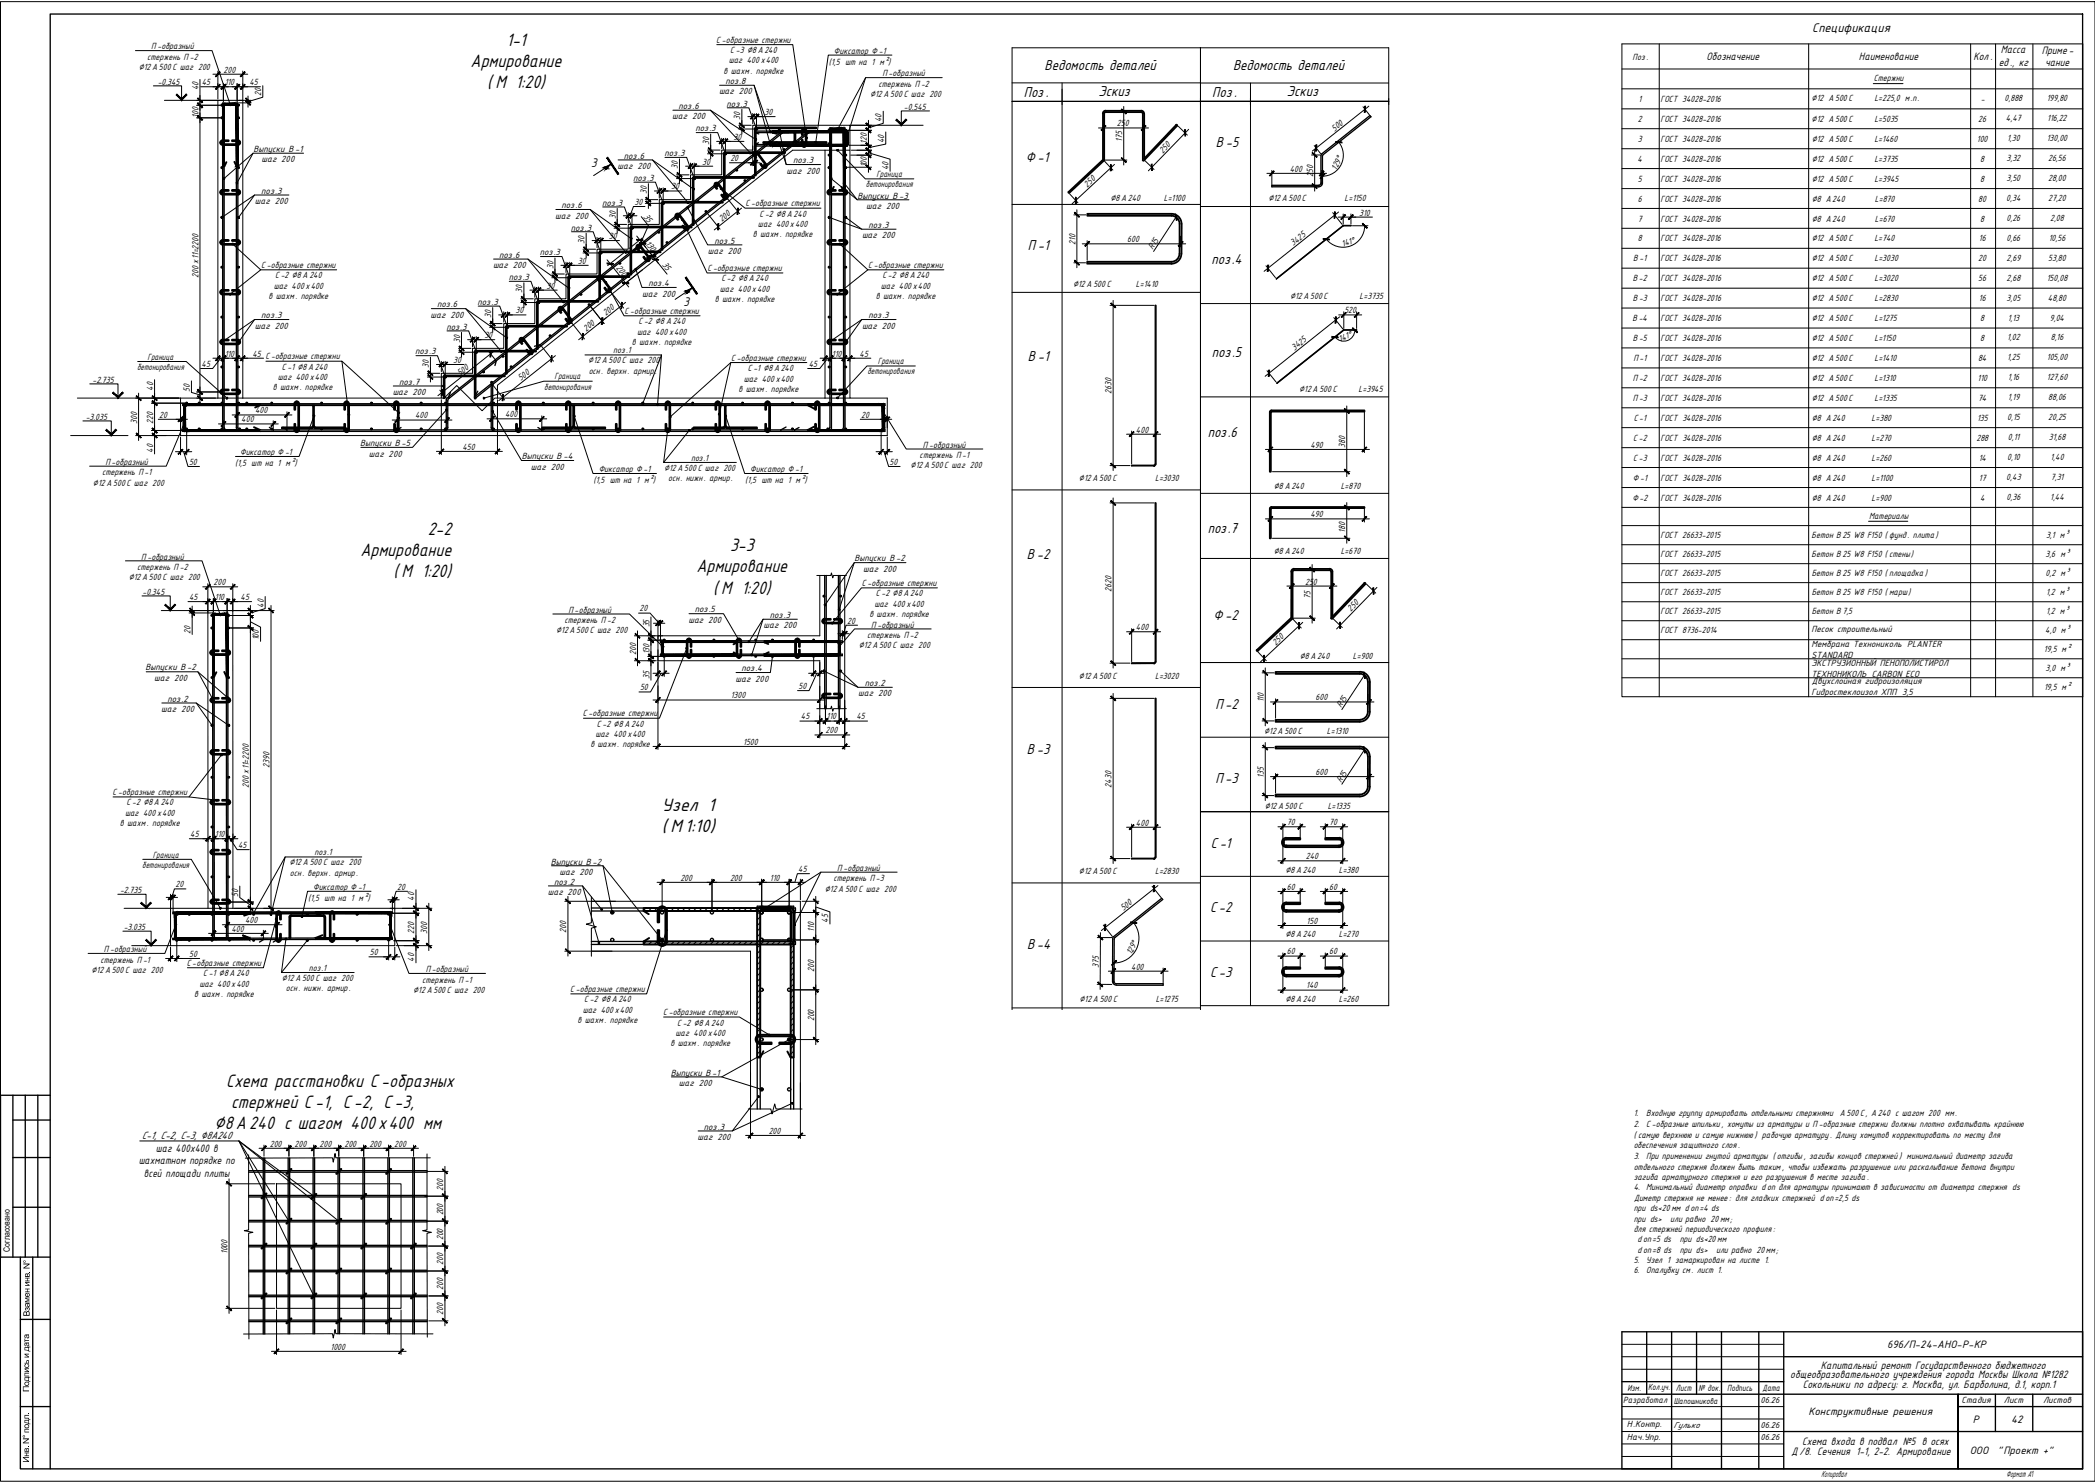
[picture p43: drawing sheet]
<svg xmlns="http://www.w3.org/2000/svg" width="594mm" height="420mm" viewBox="0 0 594 420" stroke-linecap="round" stroke-linejoin="round" font-family="sans-serif">
<defs><g id="words">
<g font-size="5.7">
<text x="143.6" y="13">1-1</text>
<text x="133.5" y="19">Армирование</text>
<text x="138.2" y="25">( М 1:20)</text>
<text x="121.3" y="151.6">2-2</text>
<text x="102.2" y="157.6">Армирование</text>
<text x="207" y="156.3">3-3</text>
<text x="111.6" y="163.7">( М 1:20)</text>
<text x="197.5" y="162.3">Армирование</text>
<text x="202.2" y="168.3">( М 1:20)</text>
<text x="187.7" y="230">Узел 1</text>
<text x="187.6" y="236">( М1:10)</text>
<text x="64.1" y="308.2">Схема расстановки С -образных</text>
<text x="65.5" y="314.1">стержней С -1, С -2, С -3,</text>
<text x="60.9" y="320">∅8А 240 с шагом 400х400 мм</text>
</g>
<g font-size="4.5">
<text x="296.2" y="19.8">Ведомость деталей</text>
<text x="349.6" y="19.8">Ведомость деталей</text>
<text x="290.3" y="27.4">Поз.</text>
<text x="311.5" y="27.1">Эскиз</text>
<text x="343.8" y="27.4">Поз.</text>
<text x="364.9" y="27.1">Эскиз</text>
<text x="344.8" y="41.7">В-5</text>
<text x="290.9" y="46">Ф-1</text>
<text x="291.5" y="71">П-1</text>
<text x="343.5" y="74.7">поз.4</text>
<text x="343.7" y="101.1">поз.5</text>
<text x="291.5" y="102.4">В-1</text>
<text x="342.5" y="123.8">поз.6</text>
<text x="342.5" y="151.2">поз.7</text>
<text x="291.2" y="158.4">В-2</text>
<text x="344.1" y="175.8">Ф-2</text>
<text x="344.6" y="200.9">П-2</text>
<text x="291.2" y="213.8">В-3</text>
<text x="344.6" y="222">П-3</text>
<text x="343.4" y="240.4">С-1</text>
<text x="343.1" y="258.7">С-2</text>
<text x="291.3" y="269">В-4</text>
<text x="343.1" y="277">С-3</text>
</g>
<g font-size="4">
<text x="513.9" y="9.1">Спецификация</text>
<text x="167.7" y="47.5">3</text>
<text x="193.9" y="86.9">3</text>
</g>
<g font-size="3.4">
<text x="483.9" y="17.1">Обозначение</text>
<text x="527.2" y="17.1">Наименование</text>
<text x="559.6" y="17.1">Кол .</text>
<text x="567.4" y="15.1">Масса</text>
<text x="579" y="15.3">Приме-</text>
<text x="566.8" y="18.6">ед ., кг</text>
<text x="579.9" y="18.8">чание</text>
<text x="516.4" y="388">Капитальный ремонт Государственного бюджетного</text>
<text x="507.7" y="390.8">общеобразовательного учреждения города Москвы Школа №1282</text>
<text x="511.2" y="393.6">Сокольники по адресу: г. Москва, ул. Барболина, д.1, корп.1</text>
<text x="508" y="412.4">Д /8. Сечения 1-1, 2-2. Армирование</text>
<text x="511" y="409.7">Схема входа в подвал №5 в осях</text>
</g>
<g font-size="3.3">
<text x="40.2" y="323">С-1, С-2, С-3, ∅8А240</text>
<text x="44.2" y="326.6">шаг 400х400 в</text>
<text x="39.3" y="330.1">шахматном порядке по</text>
<text x="40.8" y="333.6">всей площади плиты</text>
<text x="535.1" y="382.2">696/П-24-АНО-Р-КР</text>
<text x="512.8" y="401.3">Конструктивные решения</text>
<text x="559.4" y="403.4">Р</text>
<text x="570.3" y="403.4">42</text>
<text x="558.6" y="412.2">ООО</text>
<text x="566.5" y="412.2">&quot;Проект +&quot;</text>
</g>
<g font-size="2.8">
<text x="41.8" y="17">стержень П-2</text>
<text x="42.9" y="14">П -образный</text>
<text x="203.1" y="12.1">С-образные стержни</text>
<text x="206.6" y="18">шаг 400 х400</text>
<text x="207.1" y="15.1">С -3 ∅8А 240</text>
<text x="236.5" y="15.2">Фиксатор Ф-1</text>
<text x="463" y="16.9">Поз.</text>
<text x="39.4" y="19.9">∅12 А500 С шаг 200</text>
<text x="63.4" y="20.6">200</text>
<text x="205.2" y="21">в шахм. порядке</text>
<text x="205.7" y="23.8">поз.8</text>
<text x="235" y="18.3">(1,5 шт на 1 м²)</text>
<text x="250.2" y="21.6">П -образный</text>
<text x="531.4" y="23">Стержни</text>
<text x="44.7" y="24">-0.345</text>
<text x="56.3" y="25.7" transform="rotate(-90 56.3 25.7)">40</text>
<text x="57.2" y="24.2">45</text>
<text x="63.7" y="24.2">110</text>
<text x="70.7" y="24.2">45</text>
<text x="74.1" y="27.3" transform="rotate(-90 74.1 27.3)">20</text>
<text x="203.9" y="26.8">шаг 200</text>
<text x="246.7" y="27.5">∅12 А 500 С шаг 200</text>
<text x="249.1" y="24.6">стержень П-2</text>
<text x="359.5" y="27.1">∅12А 500С</text>
<text x="464.6" y="28.9">1</text>
<text x="470.8" y="28.9">ГОСТ 34028-2016</text>
<text x="513.7" y="28.7">∅12 А 500 С</text>
<text x="531.5" y="28.7">L=225,0 м.п.</text>
<text x="561.7" y="28.9">-</text>
<text x="568.4" y="28.7">0,888</text>
<text x="580.4" y="28.7">199,80</text>
<text x="56.3" y="33.4" transform="rotate(-90 56.3 33.4)">100</text>
<text x="190.6" y="33.9">шаг 200</text>
<text x="192.4" y="30.9">поз.6</text>
<text x="206.1" y="30.2">поз.3</text>
<text x="209.9" y="34" transform="rotate(-90 209.9 34)">30</text>
<text x="216.8" y="32.6">30</text>
<text x="250" y="34.7" transform="rotate(-90 250 34.7)">40</text>
<text x="256.3" y="31.1">-0.545</text>
<text x="316.7" y="35.9">250</text>
<text x="464.4" y="34.5">2</text>
<text x="470.8" y="34.5">ГОСТ 34028-2016</text>
<text x="513.7" y="34.5">∅12 А 500 С</text>
<text x="531.5" y="34.5">L=5035</text>
<text x="561" y="34.5">26</text>
<text x="568.8" y="34.4">4,47</text>
<text x="580.5" y="34.4">116,22</text>
<text x="197.2" y="37.3">поз.3</text>
<text x="201.1" y="41" transform="rotate(-90 201.1 41)">30</text>
<text x="208" y="39.6">30</text>
<text x="245.8" y="40.8" transform="rotate(-90 245.8 40.8)">120</text>
<text x="250.7" y="40.6" transform="rotate(-90 250.7 40.6)">40</text>
<text x="318.2" y="40.3" transform="rotate(-90 318.2 40.3)">175</text>
<text x="378.4" y="37.3" transform="rotate(-38 378.4 37.3)">500</text>
<text x="464.4" y="40.2">3</text>
<text x="470.9" y="40.2">ГОСТ 34028-2016</text>
<text x="513.7" y="40.2">∅12 А 500 С</text>
<text x="531.5" y="40.2">L=1460</text>
<text x="560.6" y="40.2">100</text>
<text x="569.1" y="40">1,30</text>
<text x="580.4" y="40">130,00</text>
<text x="71.9" y="43.1">Выпуски В -1</text>
<text x="74.1" y="46">шаг 200</text>
<text x="175.1" y="47.9">шаг 200</text>
<text x="176.9" y="45">поз.6</text>
<text x="188.4" y="44.3">поз.3</text>
<text x="199.2" y="46.7">30</text>
<text x="207.1" y="45.7">20</text>
<text x="224.9" y="46.3">поз.3</text>
<text x="245.8" y="47.5" transform="rotate(-90 245.8 47.5)">100</text>
<text x="329.7" y="43.6" transform="rotate(-46 329.7 43.6)">250</text>
<text x="464.3" y="45.8">4</text>
<text x="470.9" y="45.8">ГОСТ 34028-2016</text>
<text x="513.7" y="45.8">∅12 А 500 С</text>
<text x="531.5" y="45.8">L=3735</text>
<text x="561.5" y="45.8">8</text>
<text x="569" y="45.7">3,32</text>
<text x="580.8" y="45.7">26,56</text>
<text x="179.5" y="51.3">поз.3</text>
<text x="190.3" y="53.7">30</text>
<text x="192.2" y="48" transform="rotate(-90 192.2 48)">30</text>
<text x="223.1" y="49.2">шаг 200</text>
<text x="245.5" y="53.1">бетонирования</text>
<text x="248.5" y="50.2">Граница</text>
<text x="252" y="48.3" transform="rotate(-90 252 48.3)">40</text>
<text x="308.3" y="53.2" transform="rotate(-43 308.3 53.2)">250</text>
<text x="365.7" y="48.7">400</text>
<text x="372.3" y="50.2" transform="rotate(-90 372.3 50.2)">250</text>
<text x="379" y="48.4" transform="rotate(-65 379 48.4)">129°</text>
<text x="464.4" y="51.5">5</text>
<text x="470.9" y="51.5">ГОСТ 34028-2016</text>
<text x="513.7" y="51.5">∅12 А 500 С</text>
<text x="531.5" y="51.5">L=3945</text>
<text x="561.5" y="51.5">8</text>
<text x="569" y="51.3">3,50</text>
<text x="580.8" y="51.3">28,00</text>
<text x="72.3" y="57.9">шаг 200</text>
<text x="74.1" y="54.9">поз.3</text>
<text x="159.2" y="59">поз.6</text>
<text x="170.7" y="58.3">поз.3</text>
<text x="179.9" y="58.1">30</text>
<text x="183.4" y="55" transform="rotate(-90 183.4 55)">30</text>
<text x="211.4" y="58.5">С -образные стержни</text>
<text x="243.2" y="56.3">Выпуски В -3</text>
<text x="245.6" y="59.2">шаг 200</text>
<text x="314.9" y="57">∅8 А240</text>
<text x="330" y="57">L=1100</text>
<text x="359.7" y="56.9">∅12А 500С</text>
<text x="381.3" y="56.9">L=1150</text>
<text x="464.4" y="57.2">6</text>
<text x="470.9" y="57.2">ГОСТ 34028-2016</text>
<text x="513.7" y="57.2">∅8 А240</text>
<text x="531.7" y="57.2">L=870</text>
<text x="561" y="57.2">80</text>
<text x="568.9" y="57">0,34</text>
<text x="580.8" y="57">27,20</text>
<text x="157.5" y="62">шаг 200</text>
<text x="161.9" y="65.4">поз.3</text>
<text x="174.6" y="62.1" transform="rotate(-90 174.6 62.1)">30</text>
<text x="182.3" y="61.4" transform="rotate(51 182.3 61.4)">35</text>
<text x="204.7" y="62.9" transform="rotate(-39 204.7 62.9)">200</text>
<text x="214.9" y="64.4">шаг 400х400</text>
<text x="215.4" y="61.4">С-2 ∅8 А 240</text>
<text x="246.3" y="64.6">поз.3</text>
<text x="385.4" y="61.1">310</text>
<text x="464.4" y="62.8">7</text>
<text x="470.9" y="62.8">ГОСТ 34028-2016</text>
<text x="513.7" y="62.8">∅8 А240</text>
<text x="531.7" y="62.8">L=670</text>
<text x="561.5" y="62.8">8</text>
<text x="569" y="62.6">0,26</text>
<text x="581.3" y="62.6">2,08</text>
<text x="165.7" y="69.1" transform="rotate(-90 165.7 69.1)">30</text>
<text x="172.6" y="67.8">30</text>
<text x="182.9" y="69.2" transform="rotate(51 182.9 69.2)">130</text>
<text x="202.6" y="69">поз.5</text>
<text x="213.5" y="67.3">в шахм. порядке</text>
<text x="244.4" y="67.6">шаг 200</text>
<text x="304.9" y="69.4" transform="rotate(-90 304.9 69.4)">210</text>
<text x="319.6" y="68.7">600</text>
<text x="326.9" y="70.8" transform="rotate(-57 326.9 70.8)">R15</text>
<text x="366.7" y="69.8" transform="rotate(-38 366.7 69.8)">3425</text>
<text x="380.8" y="70.1" transform="rotate(-19 380.8 70.1)">141°</text>
<text x="464.4" y="68.5">8</text>
<text x="470.9" y="68.5">ГОСТ 34028-2016</text>
<text x="513.7" y="68.5">∅12 А 500 С</text>
<text x="531.5" y="68.5">L=740</text>
<text x="561.2" y="68.5">16</text>
<text x="569" y="68.3">0,66</text>
<text x="581" y="68.3">10,56</text>
<text x="74.1" y="76">С -образные стержни</text>
<text x="139.8" y="76">шаг 200</text>
<text x="141.6" y="73.1">поз.6</text>
<text x="153.1" y="72.4">поз.3</text>
<text x="156.9" y="76.2" transform="rotate(-90 156.9 76.2)">30</text>
<text x="163.8" y="74.8">30</text>
<text x="174.6" y="76" transform="rotate(52 174.6 76)">200</text>
<text x="187.6" y="75.1" transform="rotate(51 187.6 75.1)">35</text>
<text x="200.6" y="76.9">С -образные стержни</text>
<text x="200.8" y="72">шаг 200</text>
<text x="246.2" y="76">С -образные стержни</text>
<text x="463.2" y="74.1">В-1</text>
<text x="470.9" y="74.1">ГОСТ 34028-2016</text>
<text x="513.7" y="74.1">∅12 А 500 С</text>
<text x="531.5" y="74.1">L=3030</text>
<text x="561" y="74.1">20</text>
<text x="569" y="73.9">2,69</text>
<text x="580.8" y="73.9">53,80</text>
<text x="56.3" y="78.7" transform="rotate(-90 56.3 78.7)">200 х11=2200</text>
<text x="77.6" y="81.9">шаг 400 х400</text>
<text x="78" y="78.9">С-2 ∅8 А 240</text>
<text x="144.2" y="79.4">поз.3</text>
<text x="148.1" y="83.2" transform="rotate(-90 148.1 83.2)">30</text>
<text x="155" y="81.8">30</text>
<text x="183.9" y="81.2">поз.4</text>
<text x="204.1" y="82.8">шаг 400х400</text>
<text x="204.6" y="79.8">С-2 ∅8 А 240</text>
<text x="249.8" y="81.9">шаг 400х400</text>
<text x="250.2" y="78.9">С-2 ∅8 А 240</text>
<text x="304.3" y="81.2">∅12 А500С</text>
<text x="322.1" y="81.2">L=1410</text>
<text x="463" y="79.8">В -2</text>
<text x="470.9" y="79.8">ГОСТ 34028-2016</text>
<text x="513.7" y="79.8">∅12 А 500 С</text>
<text x="531.5" y="79.8">L=3020</text>
<text x="561" y="79.8">56</text>
<text x="569" y="79.6">2,68</text>
<text x="580.4" y="79.6">150,08</text>
<text x="76.2" y="84.8">в шахм. порядке</text>
<text x="123.9" y="87.1">поз.6</text>
<text x="135.4" y="86.4">поз.3</text>
<text x="146.2" y="88.9">30</text>
<text x="171.8" y="89.7" transform="rotate(-39 171.8 89.7)">200</text>
<text x="177.1" y="89">С -образные стержни</text>
<text x="182.1" y="84.1">шаг 200</text>
<text x="202.7" y="85.7">в шахм. порядке</text>
<text x="248.3" y="84.8">в шахм. порядке</text>
<text x="365.8" y="84.8">∅12А 500С</text>
<text x="381.2" y="88.9">520</text>
<text x="385.5" y="84.8">L=3735</text>
<text x="463" y="85.4">В -3</text>
<text x="470.9" y="85.4">ГОСТ 34028-2016</text>
<text x="513.8" y="85.4">∅12 А 500 С</text>
<text x="531.5" y="85.4">L=2830</text>
<text x="561.2" y="85.4">16</text>
<text x="569" y="85.2">3,05</text>
<text x="580.7" y="85.2">48,80</text>
<text x="72.3" y="93.2">шаг 200</text>
<text x="74.1" y="90.3">поз.3</text>
<text x="122.1" y="90.1">шаг 200</text>
<text x="126.6" y="93.5">поз.3</text>
<text x="137.3" y="95.9">30</text>
<text x="139.3" y="90.2" transform="rotate(-90 139.3 90.2)">30</text>
<text x="166.2" y="94.1" transform="rotate(-38 166.2 94.1)">200</text>
<text x="180.7" y="94.9">шаг 400х400</text>
<text x="181.1" y="91.9">С-2 ∅8 А 240</text>
<text x="244.4" y="93.2">шаг 200</text>
<text x="246.3" y="90.3">поз.3</text>
<text x="462.9" y="91.1">В -4</text>
<text x="470.9" y="91.1">ГОСТ 34028-2016</text>
<text x="513.8" y="91.1">∅12 А 500 С</text>
<text x="531.5" y="91.1">L=1275</text>
<text x="561.5" y="91.1">8</text>
<text x="569.3" y="90.9">1,13</text>
<text x="581.3" y="90.9">9,04</text>
<text x="41.8" y="101.9">Граница</text>
<text x="63.7" y="101.1">110</text>
<text x="71.6" y="101.1">45</text>
<text x="75.2" y="101.9">С -образные стержни</text>
<text x="117.7" y="100.5">поз.3</text>
<text x="130.4" y="97.2" transform="rotate(-90 130.4 97.2)">30</text>
<text x="173.9" y="100.1">поз.1</text>
<text x="179.2" y="97.8">в шахм. порядке</text>
<text x="235.9" y="101.1">110</text>
<text x="243.8" y="101.1">45</text>
<text x="367" y="99.5" transform="rotate(-39 367 99.5)">3425</text>
<text x="379.9" y="96.9" transform="rotate(-19 379.9 96.9)">141°</text>
<text x="463" y="96.7">В -5</text>
<text x="470.9" y="96.7">ГОСТ 34028-2016</text>
<text x="513.8" y="96.7">∅12 А 500 С</text>
<text x="531.5" y="96.7">L=1150</text>
<text x="561.5" y="96.7">8</text>
<text x="569.2" y="96.5">1,02</text>
<text x="581.5" y="96.5">8,16</text>
<text x="38.9" y="104.9">бетонирования</text>
<text x="57.2" y="104.1">45</text>
<text x="78.8" y="107.7">шаг 400 х400</text>
<text x="79.9" y="104.8">С -1 ∅8 А 240</text>
<text x="121.6" y="104.3" transform="rotate(-90 121.6 104.3)">30</text>
<text x="128.5" y="102.9">30</text>
<text x="130.4" y="106.7" transform="rotate(-38 130.4 106.7)">500</text>
<text x="157.3" y="107.5">Граница</text>
<text x="166.8" y="103">∅12 А 500 С шаг 200</text>
<text x="166.9" y="106">осн. верхн. армир.</text>
<text x="207.4" y="102.3">С-образные стержни</text>
<text x="212" y="105.2">С -1 ∅8 А240</text>
<text x="229.3" y="104.1">45</text>
<text x="246" y="106.2">бетонирования</text>
<text x="248.9" y="103.2">Граница</text>
<text x="463" y="108">П -2</text>
<text x="463.2" y="102.4">П-1</text>
<text x="470.9" y="102.4">ГОСТ 34028-2016</text>
<text x="470.9" y="108">ГОСТ 34028-2016</text>
<text x="513.8" y="102.4">∅12 А 500 С</text>
<text x="513.8" y="108">∅12 А 500 С</text>
<text x="531.5" y="102.4">L=1410</text>
<text x="531.5" y="108">L=1310</text>
<text x="560.8" y="108">110</text>
<text x="560.9" y="102.4">84</text>
<text x="569.2" y="102.2">1,25</text>
<text x="569.3" y="107.8">1,16</text>
<text x="580.4" y="102.2">105,00</text>
<text x="580.4" y="107.8">127,60</text>
<text x="26.2" y="108.5">-2.735</text>
<text x="43.4" y="110.8" transform="rotate(-90 43.4 110.8)">40</text>
<text x="53.8" y="111" transform="rotate(-90 53.8 111)">50</text>
<text x="77.4" y="110.7">в шахм. порядке</text>
<text x="111.4" y="112">шаг 200</text>
<text x="113.2" y="109.1">поз.7</text>
<text x="147.7" y="108.1" transform="rotate(-38 147.7 108.1)">500</text>
<text x="154.3" y="110.5">бетонирования</text>
<text x="209.4" y="111.1">в шахм. порядке</text>
<text x="210.9" y="108.2">шаг 400 х400</text>
<text x="315.2" y="111.8" transform="rotate(-90 315.2 111.8)">2630</text>
<text x="368.4" y="111.2">∅12А 500С</text>
<text x="385.3" y="111.2">L=3945</text>
<text x="463" y="113.7">П -3</text>
<text x="470.9" y="113.7">ГОСТ 34028-2016</text>
<text x="513.8" y="113.7">∅12 А 500 С</text>
<text x="531.5" y="113.7">L=1335</text>
<text x="560.9" y="113.7">74</text>
<text x="569.3" y="113.5">1,19</text>
<text x="580.8" y="113.5">88,06</text>
<text x="24.3" y="119">-3.035</text>
<text x="45.1" y="118.4">20</text>
<text x="68.4" y="119.8">400</text>
<text x="72.3" y="117.2">400</text>
<text x="117.7" y="118.6">400</text>
<text x="143.2" y="118.3">400</text>
<text x="244.2" y="118.4">20</text>
<text x="463.3" y="119.3">С-1</text>
<text x="470.9" y="119.3">ГОСТ 34028-2016</text>
<text x="513.8" y="119.3">∅8 А240</text>
<text x="530.7" y="119.3">L=380</text>
<text x="560.6" y="119.3">135</text>
<text x="569.2" y="119.1">0,15</text>
<text x="580.8" y="119.1">20,25</text>
<text x="38.9" y="120.1" transform="rotate(-90 38.9 120.1)">300</text>
<text x="43.4" y="120.1" transform="rotate(-90 43.4 120.1)">220</text>
<text x="322.1" y="122.6">400</text>
<text x="463.1" y="125">С -2</text>
<text x="470.9" y="125">ГОСТ 34028-2016</text>
<text x="513.8" y="125">∅8 А240</text>
<text x="530.7" y="125">L=270</text>
<text x="560.5" y="125">288</text>
<text x="569.3" y="124.8">0,11</text>
<text x="581" y="124.8">31,68</text>
<text x="29.9" y="131.8">П-образный</text>
<text x="43.4" y="128.4" transform="rotate(-90 43.4 128.4)">40</text>
<text x="53.6" y="131.8">50</text>
<text x="68.1" y="129">Фиксатор Ф -1</text>
<text x="102.1" y="126.5">Выпуски В -5</text>
<text x="104.6" y="129.5">шаг 200</text>
<text x="131.1" y="127.6">450</text>
<text x="148" y="130.2">Выпуски В -4</text>
<text x="196" y="130.6">поз.1</text>
<text x="252.3" y="131.8">50</text>
<text x="260.8" y="129.9">стержень П-1</text>
<text x="261.7" y="126.9">П -образный</text>
<text x="371.6" y="127">490</text>
<text x="381.5" y="127" transform="rotate(-90 381.5 127)">380</text>
<text x="463.1" y="130.6">С -3</text>
<text x="470.9" y="130.6">ГОСТ 34028-2016</text>
<text x="513.8" y="130.6">∅8 А240</text>
<text x="530.7" y="130.6">L=260</text>
<text x="561.1" y="130.6">14</text>
<text x="569.2" y="130.4">0,10</text>
<text x="581.5" y="130.4">1,40</text>
<text x="26.4" y="137.7">∅12 А 500 С шаг 200</text>
<text x="28.9" y="134.7">стержень П-1</text>
<text x="66.7" y="132.1">(1,5 шт на 1 м²)</text>
<text x="150.6" y="133.1">шаг 200</text>
<text x="168.3" y="136.9">(1,5 шт на 1 м²)</text>
<text x="169.8" y="133.9">Фиксатор Ф-1</text>
<text x="188.3" y="133.5">∅12 А 500 С шаг 200</text>
<text x="189.5" y="136.5">осн. нижн. армир.</text>
<text x="211.3" y="136.9">(1,5 шт на 1 м²)</text>
<text x="212.7" y="133.9">Фиксатор Ф -1</text>
<text x="258.2" y="132.8">∅12 А 500 С шаг 200</text>
<text x="306" y="136.4">∅12А500С</text>
<text x="327.5" y="136.4">L=3030</text>
<text x="463" y="136.3">Ф -1</text>
<text x="470.9" y="136.3">ГОСТ 34028-2016</text>
<text x="513.8" y="136.3">∅8 А240</text>
<text x="530.7" y="136.3">L=1100</text>
<text x="561.2" y="136.3">17</text>
<text x="568.9" y="136.1">0,43</text>
<text x="581.5" y="136.1">7,31</text>
<text x="361.2" y="138.6">∅8 А240</text>
<text x="380.2" y="138.6">L=870</text>
<text x="462.9" y="141.9">Ф-2</text>
<text x="470.9" y="141.9">ГОСТ 34028-2016</text>
<text x="513.8" y="141.9">∅8 А240</text>
<text x="530.7" y="141.9">L=900</text>
<text x="561.5" y="141.9">4</text>
<text x="569" y="141.7">0,36</text>
<text x="581.4" y="141.7">1,44</text>
<text x="371.6" y="146.6">490</text>
<text x="530" y="147.1">Материалы</text>
<text x="381.5" y="151" transform="rotate(-90 381.5 151)">180</text>
<text x="470.8" y="152.6">ГОСТ 26633-2015</text>
<text x="513.7" y="152.4">Бетон В25 W8 F150 ( фунд . плита)</text>
<text x="580.2" y="152.4">3,1 м³</text>
<text x="38.9" y="161.6">стержень П-2</text>
<text x="40" y="158.6">П -образный</text>
<text x="242.3" y="159.2">Выпуски В -2</text>
<text x="361.2" y="157">∅8 А240</text>
<text x="380.2" y="157">L=670</text>
<text x="470.8" y="158">ГОСТ 26633-2015</text>
<text x="513.7" y="158">Бетон В25 W8 F150 ( стены)</text>
<text x="580" y="157.8">3,6 м³</text>
<text x="36.5" y="164.5">∅12А 500 С шаг 200</text>
<text x="60.6" y="165.9">200</text>
<text x="244.4" y="166.2">С -образные стержни</text>
<text x="244.8" y="162.1">шаг 200</text>
<text x="315.2" y="167.8" transform="rotate(-90 315.2 167.8)">2620</text>
<text x="370.1" y="165.7">250</text>
<text x="470.9" y="163.4">ГОСТ 26633-2015</text>
<text x="513.7" y="163.3">Бетон В25 W8 F150 ( площадка)</text>
<text x="580" y="163.2">0,2 м³</text>
<text x="40.4" y="168.7">-0.345</text>
<text x="53.6" y="170.1">45</text>
<text x="60.9" y="170.1">110</text>
<text x="68.2" y="170.1">45</text>
<text x="74.8" y="172.3" transform="rotate(-90 74.8 172.3)">40</text>
<text x="161.2" y="173.7">П-образный</text>
<text x="181.4" y="173.4">20</text>
<text x="197" y="173.6">поз.5</text>
<text x="248" y="172">шаг 400 х400</text>
<text x="248.4" y="169.1">С-2 ∅8 А 240</text>
<text x="371.7" y="169.7" transform="rotate(-90 371.7 169.7)">75</text>
<text x="383.1" y="173.5" transform="rotate(-46 383.1 173.5)">250</text>
<text x="470.9" y="168.8">ГОСТ 26633-2015</text>
<text x="513.7" y="168.6">Бетон В25 W8 F150 ( марш)</text>
<text x="513.7" y="174">Бетон В7,5</text>
<text x="580.2" y="168.6">1,2 м³</text>
<text x="580.2" y="174">1,2 м³</text>
<text x="54" y="179.6" transform="rotate(-90 54 179.6)">20</text>
<text x="157.7" y="179.6">∅12А 500 С шаг 200</text>
<text x="160.1" y="176.7">стержень П -2</text>
<text x="184.2" y="177.9" transform="rotate(-90 184.2 177.9)">35</text>
<text x="195.2" y="176.6">шаг 200</text>
<text x="216.5" y="178.1">шаг 200</text>
<text x="218.3" y="175.2">поз.3</text>
<text x="240.2" y="176.8">20</text>
<text x="246.5" y="175">в шахм. порядке</text>
<text x="247.1" y="178">П-образный</text>
<text x="322.1" y="178.6">400</text>
<text x="470.9" y="174.2">ГОСТ 26633-2015</text>
<text x="470.9" y="179.5">ГОСТ 8736-2014</text>
<text x="513.7" y="179.3">Песок строительный</text>
<text x="580" y="179.4">4,0 м³</text>
<text x="73.4" y="181.6" transform="rotate(-90 73.4 181.6)">100</text>
<text x="180.4" y="185.7" transform="rotate(-90 180.4 185.7)">200</text>
<text x="184.2" y="185.5" transform="rotate(-90 184.2 185.5)">130</text>
<text x="243.5" y="183.9">∅12 А 500 С шаг 200</text>
<text x="245.9" y="180.9">стержень П-2</text>
<text x="361.8" y="183" transform="rotate(-43 361.8 183)">250</text>
<text x="513.7" y="183.5">Мембрана Технониколь PLANTER</text>
<text x="579.6" y="184.8">19,5 м²</text>
<text x="41.3" y="190.1">Выпуски В-2</text>
<text x="210.2" y="190.3">поз.4</text>
<text x="368.6" y="186.9">∅8А 240</text>
<text x="383.7" y="186.9">L=900</text>
<text x="513.7" y="186.4">STANDARD</text>
<text x="513.7" y="188.8">ЭКСТРУЗИОННЫЙ ПЕНОПОЛИСТИРОЛ</text>
<text x="513.7" y="192">ТЕХНОНИКОЛЬ CARBON ECO</text>
<text x="580" y="190.2">3,0 м³</text>
<text x="43.7" y="193">шаг 200</text>
<text x="181.5" y="195.7">50</text>
<text x="184.2" y="192.5" transform="rotate(-90 184.2 192.5)">35</text>
<text x="207.2" y="198">1300</text>
<text x="208.5" y="193.3">шаг 200</text>
<text x="226.5" y="195.3">50</text>
<text x="243.4" y="197.4">шаг 200</text>
<text x="245.2" y="194.5">поз.2</text>
<text x="306" y="192.4">∅12А500С</text>
<text x="327.5" y="192.4">L=3020</text>
<text x="513.7" y="196.9">Гидростеклоизол ХПП 3,5</text>
<text x="513.8" y="194">Двухслойная гидроизоляция</text>
<text x="579.6" y="195.5">19,5 м²</text>
<text x="45.7" y="201.9">шаг 200</text>
<text x="47.5" y="198.9">поз.2</text>
<text x="165.3" y="203.1">С -образные стержни</text>
<text x="227.1" y="204">45</text>
<text x="234.4" y="204">110</text>
<text x="242.9" y="204">45</text>
<text x="358.4" y="199.1" transform="rotate(-90 358.4 199.1)">110</text>
<text x="373.1" y="198.5">600</text>
<text x="380.3" y="200.7" transform="rotate(-56 380.3 200.7)">R15</text>
<text x="168.8" y="209">шаг 400х400</text>
<text x="169.3" y="206">С-2 ∅8 А 240</text>
<text x="234.1" y="207.9">200</text>
<text x="358.5" y="208.1">∅12А 500С</text>
<text x="376.3" y="208.1">L=1310</text>
<text x="167.4" y="211.9">в шахм. порядке</text>
<text x="210.7" y="211.2">1500</text>
<text x="76.4" y="217.8" transform="rotate(-90 76.4 217.8)">2390</text>
<text x="358.4" y="220.5" transform="rotate(-90 358.4 220.5)">135</text>
<text x="373.1" y="219.8">600</text>
<text x="380.3" y="221.9" transform="rotate(-56 380.3 221.9)">R15</text>
<text x="31.9" y="225.4">С-образные стержни</text>
<text x="70.6" y="223.3" transform="rotate(-90 70.6 223.3)">200 х11=2200</text>
<text x="315.2" y="223.3" transform="rotate(-90 315.2 223.3)">2430</text>
<text x="35.4" y="231.3">шаг 400 х400</text>
<text x="35.9" y="228.3">С -2 ∅8А 240</text>
<text x="358.7" y="229.4">∅12А 500С</text>
<text x="364.9" y="233.9">70</text>
<text x="376.5" y="229.4">L=1335</text>
<text x="377" y="233.9">70</text>
<text x="34" y="234.2">в шахм. порядке</text>
<text x="53.9" y="237.4">45</text>
<text x="60.9" y="237.4">110</text>
<text x="322.1" y="234.1">400</text>
<text x="43.3" y="243.1">Граница</text>
<text x="67.5" y="240.5">45</text>
<text x="82.1" y="245.4">∅12 А 500 С шаг 200</text>
<text x="89.2" y="242.4">поз.1</text>
<text x="156.2" y="245.1">Выпуски В -2</text>
<text x="370.3" y="243.6">240</text>
<text x="40.4" y="246">бетонирования</text>
<text x="49.8" y="251.5">20</text>
<text x="82.2" y="248.3">осн. верхн . армир.</text>
<text x="157.2" y="250.8">поз.2</text>
<text x="158.7" y="248.1">шаг 200</text>
<text x="192.9" y="249.7">200</text>
<text x="207" y="249.7">200</text>
<text x="218.3" y="249.7">110</text>
<text x="226.4" y="247.3">45</text>
<text x="236.3" y="249.9">стержень П-3</text>
<text x="237.4" y="246.9">П -образный</text>
<text x="306" y="247.8">∅12А500С</text>
<text x="327.5" y="247.8">L=2830</text>
<text x="364.5" y="247.4">∅8А 240</text>
<text x="379.6" y="247.4">L=380</text>
<text x="34.1" y="253.3">-2.735</text>
<text x="67.6" y="254.2" transform="rotate(-90 67.6 254.2)">50</text>
<text x="87.4" y="255.4">(1,5 шт на 1 м²)</text>
<text x="88.8" y="252.3">Фиксатор Ф -1</text>
<text x="112.6" y="252.3">20</text>
<text x="117.5" y="255.4" transform="rotate(-90 117.5 255.4)">40</text>
<text x="155.3" y="253.7">шаг 200</text>
<text x="233.9" y="252.8">∅12А 500С шаг 200</text>
<text x="364.9" y="252.3">60</text>
<text x="377" y="252.3">60</text>
<text x="35.1" y="263.8">-3.035</text>
<text x="69.5" y="261.7">400</text>
<text x="234.9" y="261.7" transform="rotate(-90 234.9 261.7)">45</text>
<text x="318.6" y="258.3" transform="rotate(-38 318.6 258.3)">500</text>
<text x="370.5" y="261.9">150</text>
<text x="29.5" y="270">П-образный</text>
<text x="65.6" y="264.2">400</text>
<text x="117.5" y="264.7" transform="rotate(-90 117.5 264.7)">220</text>
<text x="121.2" y="264.7" transform="rotate(-90 121.2 264.7)">300</text>
<text x="160.6" y="264.5" transform="rotate(-90 160.6 264.5)">200</text>
<text x="230.9" y="264.2" transform="rotate(-90 230.9 264.2)">110</text>
<text x="364.5" y="265.7">∅8А 240</text>
<text x="379.6" y="265.7">L=270</text>
<text x="25.9" y="275.8">∅12 А 500 С шаг 200</text>
<text x="28.5" y="272.9">стержень П-1</text>
<text x="53" y="273.8">С-образные стержни</text>
<text x="53.7" y="271.3">50</text>
<text x="87.6" y="275.2">поз.1</text>
<text x="104.9" y="270.8">50</text>
<text x="117.5" y="272.7" transform="rotate(-90 117.5 272.7)">40</text>
<text x="120.7" y="275.6">П-образный</text>
<text x="230.9" y="275.5" transform="rotate(-90 230.9 275.5)">200</text>
<text x="311.6" y="274.4" transform="rotate(-89 311.6 274.4)">375</text>
<text x="320.8" y="274.9">400</text>
<text x="320.9" y="270.8" transform="rotate(-64 320.9 270.8)">129°</text>
<text x="364.9" y="270.6">60</text>
<text x="377" y="270.6">60</text>
<text x="56.5" y="279.7">шаг 400 х400</text>
<text x="57.7" y="276.8">С-1 ∅8 А 240</text>
<text x="79.9" y="278.1">∅12 А 500 С шаг 200</text>
<text x="81.1" y="281.1">осн. нижн. армир.</text>
<text x="117.2" y="281.5">∅12 А 500 С шаг 200</text>
<text x="119.7" y="278.6">стержень П-1</text>
<text x="161.7" y="281.3">С-образные стержни</text>
<text x="370.4" y="280.2">140</text>
<text x="55.1" y="282.7">в шахм . порядке</text>
<text x="165.2" y="287.1">шаг 400 х400</text>
<text x="165.7" y="284.2">С -2 ∅8А 240</text>
<text x="188.1" y="287.8">С-образные стержни</text>
<text x="306.1" y="284.1">∅12А500С</text>
<text x="327.7" y="284.1">L=1275</text>
<text x="364.5" y="284.1">∅8А 240</text>
<text x="379.6" y="284.1">L=260</text>
<text x="163.8" y="290.1">в шахм. порядке</text>
<text x="191.6" y="293.7">шаг 400 х400</text>
<text x="192" y="290.7">С -2 ∅8А 240</text>
<text x="230.9" y="289.6" transform="rotate(-90 230.9 289.6)">200</text>
<text x="190.1" y="296.6">в шахм. порядке</text>
<text x="190.2" y="305">Выпуски В-1</text>
<text x="192.5" y="307.9">шаг 200</text>
<text x="463.3" y="316.5">1.</text>
<text x="466.8" y="316.5">Входную группу армировать отдельными стержнями А 500 С, А 240 с шагом 200 мм.</text>
<text x="197.8" y="323.2">шаг 200</text>
<text x="199.6" y="320.3">поз.3</text>
<text x="218" y="321.5">200</text>
<text x="463.3" y="319.5">2. С-образные шпильки , хомуты из арматуры и П -образные стержни должны плотно охватывать крайнюю</text>
<text x="463.3" y="322.5">( самую верхнюю и самую нижнюю) рабочую арматуру . Длину хомутов корректировать по месту для</text>
<text x="76.5" y="325.1">200</text>
<text x="83.5" y="325.1">200</text>
<text x="90.6" y="325.1">200</text>
<text x="97.7" y="325.1">200</text>
<text x="104.7" y="325.1">200</text>
<text x="111.8" y="325.1">200</text>
<text x="463.3" y="325.5">обеспечения защитного слоя .</text>
<text x="463.3" y="328.6">3. При применении гнутой арматуры ( отгибы, загибы концов стержней) минимальный диаметр загиба</text>
<text x="463.3" y="331.6">отдельного стержня должен быть таким , чтобы избежать разрушение или раскалывание бетона внутри</text>
<text x="463.3" y="334.6">загиба арматурного стержня и его разрушения в месте загиба .</text>
<text x="125.7" y="337.5" transform="rotate(-90 125.7 337.5)">200</text>
<text x="463.3" y="337.5">4. Минимальный диаметр оправки dоп для арматуры принимают в зависимости от диаметра стержня ds</text>
<text x="463.4" y="340.4">Диметр стержня не менее : для гладких стержней dоп=2,5 ds</text>
<text x="125.7" y="344.6" transform="rotate(-90 125.7 344.6)">200</text>
<text x="463.3" y="343.4">при ds&lt;20 мм d оп=4 ds</text>
<text x="463.3" y="346.3">при ds&gt;</text>
<text x="473.6" y="346.3">или равно 20мм;</text>
<text x="125.7" y="351.7" transform="rotate(-90 125.7 351.7)">200</text>
<text x="463.3" y="349.2">для стержней периодического профиля :</text>
<text x="464.4" y="352.2">d оп=5 ds</text>
<text x="476.3" y="352.2">при ds&lt;20 мм</text>
<text x="64.5" y="355.6" transform="rotate(-90 64.5 355.6)">1000</text>
<text x="125.7" y="358.7" transform="rotate(-90 125.7 358.7)">200</text>
<text x="463.3" y="358.1">5. Узел 1 замаркирован на листе 1.</text>
<text x="464.4" y="355.1">d оп=8 ds</text>
<text x="476.3" y="355.1">при ds&gt;</text>
<text x="486.6" y="355.1">или равно 20мм;</text>
<text x="125.7" y="365.8" transform="rotate(-90 125.7 365.8)">200</text>
<text x="463.3" y="361">6. Опалубку см. лист 1.</text>
<text x="125.7" y="372.8" transform="rotate(-90 125.7 372.8)">200</text>
<text x="93.7" y="382.7">1000</text>
</g>
<g font-size="2.7">
<text x="461.5" y="394.4">Изм.</text>
<text x="467.3" y="394.1">Колуч.</text>
<text x="470.7" y="394.1">.</text>
<text x="475.2" y="394.4">Лист</text>
<text x="481.7" y="394.4">№ док.</text>
<text x="489.8" y="394.4">Подпись</text>
<text x="499.8" y="394.3">Дата</text>
<text x="460.3" y="397.6">Разработал</text>
<text x="556.2" y="397.9">Стадия</text>
<text x="568.3" y="397.9">Лист</text>
<text x="579.4" y="397.9">Листов</text>
<text x="461.4" y="404.7">Н.Контр.</text>
<text x="461.4" y="408.2">Нач.Упр.</text>
<text x="516.4" y="418.8">Копировал</text>
<text x="568.9" y="418.8">Формат А1</text>
</g>
<g font-size="2.6">
<text x="474.6" y="398.1">Шапошникова</text>
<text x="499.2" y="397.7">06.26</text>
<text x="474.6" y="404.9">Гулько</text>
<text x="499.2" y="404.7">06.26</text>
<text x="499.2" y="408.3">06.26</text>
</g>
<g font-size="2.5">
<text x="2.8" y="354.8" transform="rotate(-90 2.8 354.8)">Согласовано</text>
<text x="8.4" y="361.8" transform="rotate(-90 8.4 361.8)">N°.</text>
<text x="8.4" y="371.5" transform="rotate(-90 8.4 371.5)">инв</text>
<text x="8.2" y="392.7" transform="rotate(-90 8.2 392.7)">и</text>
<text x="8.2" y="401.1" transform="rotate(-90 8.2 401.1)">.</text>
<text x="8.2" y="407.2" transform="rotate(-90 8.2 407.2)">подл</text>
<text x="8.2" y="414.7" transform="rotate(-90 8.2 414.7)">Инв N°.</text>
</g>
</g></defs>
<path d="M61.8 28.4h7v84.5h56.4v-7.1h8.8v-7h8.8v-7.1h8.9v-7h8.8v-7h8.8v-7h8.9v-7.1h8.8v-7h8.8v-7h8.9v-7.1h8.8v-7h27.5v77.4h10.6v10.6h-200.4v-10.6h10.6zM141.1 109.2l83.7-66.6h9.1v70.3h-92.8zM58.9 173.1h7.1l.1 84.4h45.8v10.6h-63.5v-10.6h10.6zM167.7 255.5h59.3v58.9M167.7 269.7h45.1v44.7" fill="none" stroke="#000" stroke-width=".28"/>
<g fill="none" stroke="#000" stroke-width=".28">
<path d="M46.6 28.4h16.4M55.8 33.4h6.7M55.8 29.8h6.7M56.7 22.5v91.8M56.9 24.6h16.9M60.4 21h9.8M61.8 20.2v7.8M63.3 23.7v5M67.2 23.7v5M67.7 28.4h3.5M67.7 29.2h3.5M68.8 20.2v8.3"/>
<path d="M70.3 29.2v-.8v.8M70.3 27.2v1.2M70.3 29.2v1.2M74.5 24.3v3.3l-4.2 1.2M229.5 37.2h2M229.6 37.6h2M240.3 37h6.9M241 35.5h20.8M246.3 34.1v14.8M250.5 31.5v3.5l-4.2 1.2M251.2 37.4v3.5l-4.9 1M206 56l3.7 4.6"/>
<path d="M206.9 46.1h6.6M210.3 59l-7.8 6.2M213.5 46.1h.7h-.7M213.5 41.4v5.6M214.2 41.4v5.6M214.2 46.1h1.2M233.9 42.6h7.1M240.3 47.4h6.9M240.8 41.2h6.4M241.2 44h6M241.4 42.6h5.8M246.3 43.3l6.1 1.8v3.5"/>
<path d="M172.1 73.7l6.2 7.7M177.8 71l-5.5 4.3M180.6 66.9l2.5 3.2M181.3 67.9l4.6 5.8M181.8 61.4l2.1 2.6-2.1 4.5M182.1 67.5l-3.6 2.9M182.2 76.5l-5.5 4.3M182.9 68.5l-3.6 2.9M184.2 71.5l2.5 3.2M185.8 72.1l-.7 .5M185.9 73.6l3.3 4.1M186.5 73l-.6 .5"/>
<path d="M200.5 60.4l3.7 4.6M138.6 99.6l1.7 2.2M140.2 99.4l-16 12.8M153.6 98.2l3.3 4.2M161.8 91.1l3.9 5M167.4 86.7l3.9 5M172.9 82.3l3.9 5M177.4 85.7l-13.3 10.6M21.9 112.9h29.3M39.3 111.5v13.4M43 114.3h9.5M43.8 107.7v21"/>
<path d="M44.9 118.9h6.3M51.2 118.9h.7h-.7M51.2 118v3.2M51.9 118v3.6M51.9 118.9h1.2M54.3 108v3.3l2.4 .7M55.8 111.1h6.9M55.8 112.9h5.3M60.4 101.6h14.3M61.8 112.9h7M61.8 101.7v.7M62.6 101.6l-2.3 2.9h-3.4"/>
<path d="M63.3 101.8v.6M67.2 101.6v.8M68.8 101.6v.8M124.7 110.6l1.8 2.2M125.2 112.9h.8l3.5-3.6 7.2 7.2 3.6-3.6h.8M125.2 113.3v15.6M139.8 109.2l3.3 4.2M141.1 113.3v15.6M157.5 100.8l-16.1 12.8M232.6 101.6h14.3M233.9 112.9h7.1M233.9 101.7v.7"/>
<path d="M234.8 101.6l-2.3 2.9h-3.5M235.6 101.8v.6M239.4 101.6v.8M241 101.6v.8M243.9 118.9h7h-1.2M250.9 118v3.6M251.6 118.9h-.7h.7M251.6 118.9h1.3M251.6 118v3.2M20 123.5h16.3M38.5 123.5h12.2M43 122h8.4"/>
<path d="M49.8 128.1h4.6M51.2 123.9v5M52.1 128.1l1.2 4.1h3.3M52.9 122.1v6.8M123.8 128h18.7M229.2 122.3h5.8M233.1 121.9h1.5M248.4 128.1h4.6M249.9 122.1v6.8M250.7 128.1l1.3 4.1h3.2M251.6 123.9v5M53.3 170.6h18"/>
<path d="M53.6 173.1h7M53.6 173.8h6.7M54.5 173.8v-.7v.7M54.5 171.8v1.3M54.5 173.8v6.1M57.5 166.4h9.9M58.9 165.5v8.3M60.5 169.7v3.8M63.5 173.1h14.2M64.4 169.7v4M65.3 174.5h6.6M65.3 178h6.6"/>
<path d="M65.3 178.1h6.6M66 165.5v7.8M71 176.3l2.9 1.5v4M71 171.7v87.2M75.2 169.1v3.5l-4.2 1.2M76.8 171.7v87.2M186.6 194.4v18.1M239.5 198.5v14M185.2 211.6h55.8M53.7 237.8h13.8M59 237.5v1.2M60.6 237.4v1.3"/>
<path d="M64.4 236.7v2M65.2 237.8l2 3.1h3.5M66.1 236.4v2.3M362.4 234.4h7.7M363.8 233.5v4.9M363.8 239.3v5.6M368.7 233.5v3.8M374.4 234.4h7.8M375.8 233.5v3.8M380.8 233.5v4.9M380.8 239.3v5.6M59 257.5h7.1"/>
<path d="M65.3 255.7h6.6M66.5 257.5h5.4M68 251.2v3.3l3 2.1M74.8 257.5h2.9M110 255.1h1.3M110.6 257.5h11.9M110.6 258.9h8.2M111.3 255.1h.6h-.6M111.3 254.3v3.8M111.9 254.3v3.4M111.9 255.1h1.3M115.6 252.7h-3.3l-.7 2.4"/>
<path d="M118 252.3v20.7M121.6 256.1v13.4M160.2 255.5h14.4M161.1 254.1v17M186.3 250.1h42.1M187.8 249.3v9M201.9 249.3v9M216 249.3v9M223.8 249.3v9M224.2 258.7h8M227 249.3v5.8M227.4 255.5h4.8"/>
<path d="M229.5 247.7h-3.4l-.7 2.4M231.3 257.1l4 1.4v3.5M231.3 254.1v42.1M362.4 244.1h19.8M362.4 252.7h7.7M363.8 251.8v5M363.8 257.6v5.7M368.7 251.8v3.9M374.4 252.7h7.8M375.8 251.8v3.9M380.8 251.8v4.9M380.8 257.6v5.7"/>
<path d="M59.2 264.6h16.9M60.6 263.7v.5M63 262.2h17M64.4 261.3v1.2M74.7 263.7v2.4M78.6 261.3v4.4M111.7 266.7h7.1M112.4 268.1h10.1M160.2 269.7h13.3M216.5 266.5h15.7M362.4 262.4h19.8M362.4 271.1h7.7"/>
<path d="M363.8 270.2v4.9M363.8 276v5.6M368.7 270.2v3.8M374.4 271.1h7.8M375.8 270.2v3.8M380.8 270.2v4.8M380.8 275.9v5.7M224.2 280.6h8M224.2 294.7h8M362.4 280.7h19.8M212.8 304.2v18.6M227 307v15.8"/>
<path d="M211.4 321.9h17"/>
</g>
<g fill="#000" stroke="#000" stroke-width=".28">
<path d="M193.3 62.3l.1-.1zM193.5 62.1l-.1 .1zM173.6 258.7l-.1 .1zM216.9 257.3l.1 .1zM187.6 266.6l.2-.1zM187.8 266.3v.2zM225.4 262.1l-.1 .2zM218.1 293.4l.1 .1zM223.8 294.7l.1 .2zM216 308.9h.2zM224.6 312.8l.1 .1z"/>
<path d="M65.1 29.8l.2-.1zM65.3 29.7l.1 .2h-.2z"/>
<path d="M65.3 29.7l.2 .1zM65.3 29.7l.2 .1zM65.4 29.5l-.1 .2z"/>
<path d="M65.2 29.5l.1 .2zM65.2 29.5l.1 .2zM65.2 29.6l-.1 .2 .2-.1z"/>
<path d="M214.3 39.5v.2zM214.3 39.5l.2 .1z"/>
<path d="M214.2 39.4l.1 .1zM214.2 39.4l.1 .1-.2 .1zM214.1 39.6l.2-.1z"/>
<path d="M214.3 36.7l.2-.1zM214.5 36.6l.1 .1h-.2z"/>
<path d="M214.3 39.5l.2 .1zM214.4 39.4l-.1 .1zM214.3 39.4v.1z"/>
<path d="M214.5 36.6l.1 .1zM214.5 36.6l.2 .1zM214.6 36.4l-.1 .2z"/>
<path d="M214.5 36.4v.2zM214.3 36.5l.2 .1zM214.3 36.5v.2l.2-.1z"/>
<path d="M218.3 37.4l.1 .1 .1-.1zM218.5 37.4l-.1 .1z"/>
<path d="M218.5 37.4l.1 .1zM218.5 37.4l.1 .1zM218.5 37.2v.2z"/>
<path d="M218.4 37.2l.1 .2zM218.3 37.3l.2 .1zM218.3 37.3l.2 .1z"/>
<path d="M221 36.9l-.1 .2zM221 36.9l.1 .1zM221 36.9l.1 .1z"/>
<path d="M220.8 36.8l.2 .1zM220.8 36.8l.2 .1zM220.8 37l.1 .1 .1-.2z"/>
<path d="M221.1 36.8l-.1 .1zM221 36.7v.2z"/>
<path d="M228.5 39.1h.2zM228.6 39.2l.1-.1z"/>
<path d="M228.7 39.1v.1zM228.7 39.1l.2-.1zM228.8 38.9l-.1 .2z"/>
<path d="M228.7 38.9v.2zM228.5 38.9l.2 .2zM228.5 38.9l.2 .2z"/>
<path d="M237.3 36.7l.2 .1zM237.3 36.8h.2l-.1 .2z"/>
<path d="M237.5 36.8l-.1 .2h.1zM237.5 36.8v.2zM237.5 36.8l.1 .1z"/>
<path d="M237.5 36.7v.1zM237.4 36.6l.1 .2zM237.3 36.7l.2 .1z"/>
<path d="M239.9 39.2l.1 .1zM239.9 39.4l.1-.1z"/>
<path d="M240 39.3l.1 .2zM240 39.3l.1 .2zM240 39.3l.2-.1z"/>
<path d="M240.1 39.1l-.1 .2 .2-.1zM240 39.1v.2zM240 39.1v.2z"/>
<path d="M63.4 50.8l.1-.2zM63.5 50.6v.2zM63.5 50.6h.2z"/>
<path d="M63.4 50.5l.1 .1zM63.3 50.6h.2z"/>
<path d="M63.6 50.5l-.1 .1zM63.5 50.5v.1zM63.4 50.5l.1 .1z"/>
<path d="M67 51.8l.2 .1zM67 51.9h.2l-.1 .2z"/>
<path d="M67.2 51.9l-.1 .2zM67.2 51.9v.2zM67.2 51.9h.2z"/>
<path d="M67.3 51.7l-.1 .2zM67.1 51.7h.2l-.1 .2zM67.1 51.7l.1 .2z"/>
<path d="M187.9 57.7h.2zM188.1 57.7l-.1 .1z"/>
<path d="M188.1 57.7v.1zM188.1 57.7h.1z"/>
<path d="M188 57.5l.1 .2zM188 57.5l.1 .2zM187.9 57.6l.2 .1z"/>
<path d="M194.9 58.7l.1 .1zM194.8 58.8h.2zM194.8 58.9l.2-.1z"/>
<path d="M195 58.8l-.1 .2h.2zM195 58.8l.1 .2zM195 58.8l.2 .1z"/>
<path d="M195 57.6l.1-.2zM195.1 57.4l.1 .2z"/>
<path d="M195 57.3l.1 .1zM195 57.3l.1 .1zM194.9 57.4h.2z"/>
<path d="M195 58.7v.1zM194.9 58.7l.1 .1z"/>
<path d="M195.1 57.4l.2 .1zM195.1 57.4l.2 .1zM195.1 57.3v.1h.2z"/>
<path d="M196.7 53.6v.2zM196.7 53.6v.2z"/>
<path d="M196.5 53.5l.2 .1zM196.5 53.5l.2 .1zM196.5 53.6h.2z"/>
<path d="M196.7 50.7l.2-.1zM196.9 50.6v.2h-.1z"/>
<path d="M196.7 53.6h.1zM196.7 53.4v.2zM196.6 53.4l.1 .2z"/>
<path d="M196.9 50.6v.2zM196.9 50.6l.1 .1zM196.9 50.5v.1z"/>
<path d="M196.8 50.5l.1 .1zM196.7 50.5l.2 .1zM196.7 50.5v.2l.2-.1z"/>
<path d="M204.4 53.3l.1 .1zM204.3 53.4h.2zM204.5 53.4l-.1 .2z"/>
<path d="M204.5 53.4v.2zM204.5 53.4h.2zM204.5 53.4l.1-.1z"/>
<path d="M204.5 53.3v.1zM204.4 53.3l.1 .1z"/>
<path d="M205.5 43.7l.2-.1zM205.7 43.6l-.1 .2z"/>
<path d="M205.7 43.6l.1 .2zM205.7 43.6h.2zM205.8 43.4l-.1 .2h.2z"/>
<path d="M205.6 43.4l.1 .2zM205.6 43.4l.1 .2zM205.5 43.5v.2l.2-.1z"/>
<path d="M212.7 43.5l.1-.1zM212.8 43.4l-.1 .2z"/>
<path d="M212.7 43.3l.1 .1zM212.7 43.3l.1 .1h-.2zM212.6 43.4h.2z"/>
<path d="M212.8 43.4h.2zM212.8 43.4l.1-.1zM212.8 43.2v.2z"/>
<path d="M218.3 41.2h.2zM218.5 41.2v.2z"/>
<path d="M218.5 41.2l.2 .1zM218.5 41.2l.2 .1zM218.6 41l-.1 .2z"/>
<path d="M218.5 41v.2zM218.5 41v.2zM218.4 41.1l.1 .1z"/>
<path d="M221 40.8l-.1 .1zM221 40.8l.2 .1zM221 40.8l.2 .1v-.2z"/>
<path d="M220.8 40.7l.2 .1zM220.8 40.7l.2 .1zM220.8 40.8l.1 .1 .1-.1z"/>
<path d="M221.1 40.6l-.1 .2zM221 40.6v.2z"/>
<path d="M231.2 40.3l.1 .1zM231.2 40.5l.1-.1z"/>
<path d="M231.3 40.4v.2zM231.3 40.4h.2zM231.3 40.4l.2-.1z"/>
<path d="M231.4 40.2l-.1 .2zM231.2 40.2l.1 .2zM231.2 40.2l.1 .2z"/>
<path d="M235.6 50.5l.1 .1zM235.5 50.7l.2-.1zM235.7 50.6l-.1 .2z"/>
<path d="M235.7 50.6l.1 .2zM235.7 50.6l.1 .2zM235.7 50.6l.1-.1z"/>
<path d="M235.6 50.5l.1 .1 .1-.1zM235.6 50.5l.1 .1z"/>
<path d="M237.4 42.5l-.1 .1h.2zM237.3 42.6h.2zM237.5 42.6l-.1 .1z"/>
<path d="M237.5 42.6v.2zM237.5 42.6h.2zM237.5 42.6l.1-.1z"/>
<path d="M237.5 42.4v.2zM237.4 42.5l.1 .1z"/>
<path d="M239.2 51.8l.2 .1zM239.2 51.9h.2l-.2 .1zM239.2 52l.2-.1z"/>
<path d="M239.4 51.9l-.1 .2zM239.4 51.9h.1zM239.4 51.9l.1-.1z"/>
<path d="M239.4 51.7v.2zM239.2 51.8l.2 .1z"/>
<path d="M62.8 61.8h.1v-.2zM62.9 61.6l.1 .2zM62.9 61.6l.2 .1z"/>
<path d="M62.8 61.5v.1zM62.8 61.6h.1z"/>
<path d="M62.9 61.6l.2 .1zM63 61.5l.1 .1h-.2zM62.8 61.5l.1 .1z"/>
<path d="M65.8 69l.2 .2zM65.8 69.2h.2zM66 69.2l-.2 .1z"/>
<path d="M66 69.2l.1 .1zM66 69.2l.1 .1zM66 69.2l.1-.2z"/>
<path d="M66 69v.2zM65.8 69l.2 .2z"/>
<path d="M67.5 61.6h.2zM67.5 61.7l.2-.1-.1 .2z"/>
<path d="M67.7 61.6v.2zM67.7 61.6v.2zM67.7 61.6l.1 .2z"/>
<path d="M67.7 61.6l.1-.1zM67.7 61.5v.1zM67.5 61.6h.2z"/>
<path d="M161.4 78.8l.2-.1zM161.6 78.7l-.1 .2z"/>
<path d="M161.6 78.7l.1 .1zM161.6 78.7l.1 .1zM161.6 78.6v.1z"/>
<path d="M161.5 78.6l.1 .1zM161.5 78.6l.1 .1zM161.4 78.7h.2z"/>
<path d="M170.2 71.8l.2-.1zM170.4 71.7v.2z"/>
<path d="M170.4 71.7v.2zM170.4 71.7l.1 .1zM170.4 71.6v.1z"/>
<path d="M170.3 71.5l.1 .2zM170.3 71.5l.1 .2z"/>
<path d="M171.7 80l.1 .1zM171.6 80.1h.2zM171.7 80.2l.1-.1z"/>
<path d="M177.3 71.6l.1 .1v-.2zM177.4 71.5v.2z"/>
<path d="M177.3 71.4l.1 .1zM177.3 71.4l.1 .1zM177.3 71.5h.1z"/>
<path d="M177.4 71.5h.2zM177.4 71.5h.2zM177.5 71.3l-.1 .2 .2-.1z"/>
<path d="M179 67.6v.2zM179 67.6v.2z"/>
<path d="M178.9 67.5l.1 .1zM178.9 67.5l.1 .1zM178.8 67.6h.2z"/>
<path d="M179 64.8l.2-.1zM179.2 64.7l-.1 .2z"/>
<path d="M179 67.6h.2zM179.1 67.5l-.1 .1zM179 67.5v.1z"/>
<path d="M179.2 64.7l.2 .1zM179.2 64.7l.2 .1zM179.3 64.6l-.1 .1z"/>
<path d="M179.2 64.5v.2zM179.2 64.5v.2l-.2-.1zM179 64.6l.2 .1z"/>
<path d="M180.2 76.2l.1 .1zM180.1 76.2l.2 .1zM180.1 76.4l.2-.1z"/>
<path d="M180.3 76.3l.1 .2zM180.3 76.3l.2 .1-.1 .1zM180.3 76.3l.2-.1z"/>
<path d="M180.4 76.2l-.1 .1zM180.2 76.2h.2l-.1 .1z"/>
<path d="M193.4 62.2l.1 .2zM193.4 62.2l.1 .2zM193.4 62.2l.2 .1z"/>
<path d="M235 61.6h.1zM235 61.7l.1-.1zM235.1 61.6l-.1 .2z"/>
<path d="M235.1 61.6l.2 .1zM235.1 61.6l.2 .1zM235.2 61.5l-.1 .1z"/>
<path d="M235 61.5l.1 .1zM235 61.5l.1 .1z"/>
<path d="M238 69l.1 .2zM238 69.2h.1zM238.1 69.2l-.1 .1z"/>
<path d="M238.1 69.2l.2 .1zM238.1 69.2l.2 .1zM238.1 69.2l.2-.2z"/>
<path d="M238.1 69v.2zM238 69l.1 .2z"/>
<path d="M239.7 61.6h.1zM239.7 61.7l.1-.1-.1 .2zM239.8 61.6l.1 .2z"/>
<path d="M239.8 61.6l.1 .2zM239.8 61.6h.2zM239.8 61.6h.2z"/>
<path d="M239.8 61.5v.1zM239.7 61.6l.1-.1z"/>
<path d="M62.8 97.1l.1 .1zM62.9 97l.1 .1zM62.9 97h.2z"/>
<path d="M62.8 96.8l.1 .2zM62.8 96.9l.1 .1z"/>
<path d="M62.9 97h.2v-.1zM63 96.8l-.1 .2zM62.8 96.8l.1 .2z"/>
<path d="M65.2 83.5l.1-.1zM65.3 83.4l.1 .1zM65.3 83.4l.1 .1z"/>
<path d="M65.2 83.3l.1 .1zM65.1 83.4h.2l-.1 .1z"/>
<path d="M65.3 83.4l.2-.1zM65.3 83.2v.2zM65.2 83.3l.1 .1z"/>
<path d="M67.5 96.9l.2 .1zM67.5 97h.2z"/>
<path d="M67.7 97v.2zM67.7 97l.1 .1zM67.7 97l.1 .1z"/>
<path d="M67.8 96.8l-.1 .2zM67.7 96.8v.2zM67.5 96.9l.2 .1z"/>
<path d="M134.9 99.9h.2zM135.1 99.9l-.1 .1z"/>
<path d="M135.1 99.9h.1zM135.1 99.9l.1-.1zM135.1 99.7v.2z"/>
<path d="M135 99.7l.1 .2zM134.9 99.8l.2 .1zM134.9 99.8l.2 .1z"/>
<path d="M142 99.7l.1 .1zM142.1 99.7l.2 .1z"/>
<path d="M142 99.5l.1 .2zM142 99.5l.1 .2zM142 99.6l.1 .1z"/>
<path d="M142.1 99.7l.2 .1zM142.1 99.7l.2-.2zM142.1 99.4v.3z"/>
<path d="M143.6 95.9l.1-.1zM143.7 95.8v.1z"/>
<path d="M143.5 95.7l.2 .1zM143.5 95.7l.2 .1zM143.5 95.8h.2z"/>
<path d="M143.7 92.9l.2-.1zM143.9 92.8l-.1 .2z"/>
<path d="M143.7 95.8l.2-.1zM143.8 95.6l-.1 .2zM143.7 95.6v.2z"/>
<path d="M143.9 92.8v.2zM143.9 92.8h.2zM143.9 92.7l.2 .1z"/>
<path d="M143.8 92.7l.1 .1zM143.8 92.7l.1 .1zM143.7 92.8h.2z"/>
<path d="M152.5 85.9l.2-.1zM152.7 85.8l.1 .1h-.2z"/>
<path d="M152.7 85.8l.1 .1zM152.7 85.8l.2 .1zM152.8 85.6l-.1 .2z"/>
<path d="M152.5 85.7l.2 .1zM152.5 85.7l.2 .1z"/>
<path d="M159.7 85.7l.1 .1v-.2zM159.8 85.6v.2z"/>
<path d="M159.7 85.4l.1 .2zM159.7 85.4l.1 .2zM159.6 85.6h.2z"/>
<path d="M159.8 85.6l.1 .1zM159.8 85.6h.1zM159.8 85.4v.2z"/>
<path d="M161.2 81.8l.1-.1zM161.3 81.7v.2z"/>
<path d="M161.2 81.6l.1 .1zM161.2 81.6l.1 .1zM161.2 81.7h.1z"/>
<path d="M161.3 81.7h.2zM161.4 81.5l-.1 .2zM161.3 81.5v.2z"/>
<path d="M171.8 80.1l.1 .2zM171.8 80.1l.1 .2zM171.8 80.1l.2 .1v-.2z"/>
<path d="M171.8 79.9v.2l.2-.1zM171.7 80l.1 .1z"/>
<path d="M235 97.1l.1-.1zM235.1 97v.2zM235.1 97h.2z"/>
<path d="M235 96.8l.1 .2zM235 96.9l.1 .1z"/>
<path d="M235.3 96.9l-.2 .1h.2zM235.1 96.8v.2zM235 96.8l.1 .2z"/>
<path d="M237.3 83.5l.2-.1zM237.5 83.4l.1 .1zM237.5 83.4h.2z"/>
<path d="M237.4 83.3l.1 .1zM237.3 83.4h.2l-.2 .1z"/>
<path d="M237.5 83.4h.2zM237.5 83.2v.2zM237.4 83.3l.1 .1z"/>
<path d="M239.7 96.9l.1 .1zM239.7 97h.1z"/>
<path d="M239.8 97l.1 .2zM239.8 97l.2 .1zM239.8 97l.2-.1z"/>
<path d="M240 96.8l-.2 .2 .2-.1zM239.8 96.8v.2zM239.7 96.9l.1 .1z"/>
<path d="M52.2 119.8l.2-.1zM52.4 119.7l.1 .1zM52.4 119.7l.1 .1z"/>
<path d="M52.3 119.5l.1 .2zM52.2 119.6l.2 .1zM52.2 119.6v.2l.2-.1z"/>
<path d="M52.4 119.7l.1 .1v-.2zM52.5 119.5l-.1 .2z"/>
<path d="M64.4 112.9l-.2 .1zM64.4 112.9v.2z"/>
<path d="M64.2 112.8l.2 .1zM64.2 112.8l.2 .1zM64.2 112.9h.2z"/>
<path d="M64.4 112.9l.1 .1zM64.4 112.9l.1-.2zM64.4 112.7v.2z"/>
<path d="M88.9 118l.1-.1zM89 117.9l.1 .2zM89 117.9l.1 .2z"/>
<path d="M89 117.8v.1zM88.9 117.9h.1zM88.9 117.9h.1z"/>
<path d="M89 117.9h.2zM89.1 117.8l-.1 .1z"/>
<path d="M98.8 117.6h.1zM98.8 117.7l.1-.1z"/>
<path d="M98.9 117.6v.2zM98.9 117.6h.2zM99 117.4l-.1 .2z"/>
<path d="M98.9 117.4v.2zM98.8 117.5l.1-.1v.2zM98.8 117.5l.1 .1z"/>
<path d="M113 117l.1 .2zM113 117l.2 .1z"/>
<path d="M112.9 116.9l.1 .1v-.2zM112.9 116.9l.1 .1zM112.9 117h.1z"/>
<path d="M113 117h.3zM113 117h.3zM113 116.8v.2z"/>
<path d="M125.7 109.3l-.1 .1h.2zM125.6 109.4h.2zM125.8 109.4l-.1 .2z"/>
<path d="M125.8 109.4v.2zM125.8 109.4h.2z"/>
<path d="M125.9 109.3l-.1 .1zM125.8 109.2v.2zM125.8 109.2v.2z"/>
<path d="M126.1 106.9h.2zM126.3 106.9l-.1 .1z"/>
<path d="M126.3 106.9l.1-.1zM126.3 106.7v.2z"/>
<path d="M126.2 106.7l.1 .2zM126.2 106.7l.1 .2zM126.1 106.8l.2 .1z"/>
<path d="M126.5 116.2h.1zM126.5 116.3l.1-.1zM126.6 116.2l.2 .1z"/>
<path d="M126.6 116v.2zM126.5 116.1l.1 .1zM126.5 116.1l.1 .1z"/>
<path d="M126.6 116.2l.2 .1zM126.6 116.2l.2-.2z"/>
<path d="M137.1 112.9h.2zM137.3 112.9l-.1 .1zM137.3 112.9v.1z"/>
<path d="M137.2 112.7l.1 .2zM137.1 112.8l.2 .1h-.2z"/>
<path d="M137.3 112.9l.1-.1zM137.3 112.7v.2zM137.2 112.7l.1 .2z"/>
<path d="M139.6 116.5l.1 .2zM139.5 116.6l.2 .1zM139.6 116.8l.1-.1z"/>
<path d="M139.7 116.7l.1 .1zM139.7 116.7l.1 .1zM139.7 116.7l.2-.1z"/>
<path d="M139.8 116.5l-.1 .2 .2-.1zM139.6 116.5l.1 .2z"/>
<path d="M162.8 117.9l-.1 .2zM162.8 117.9l.2 .1zM162.8 117.9l.2 .1z"/>
<path d="M162.7 117.9h.1zM162.7 117.9h.1zM162.7 118v.1l.1-.2z"/>
<path d="M162.9 117.8l-.1 .1zM162.8 117.8v.1z"/>
<path d="M182.1 114.2l.2 .1zM182.2 114.3l.1 .2z"/>
<path d="M182.3 114.3l.1 .2zM182.3 114.3l.1 .2zM182.3 114.3l.2-.1z"/>
<path d="M182.4 114.1l-.1 .2zM182.3 114.1v.2zM182.1 114.2l.2 .1z"/>
<path d="M186.3 114.7l.2 .1zM186.3 114.9l.2-.1z"/>
<path d="M186.5 114.8l.1 .1zM186.5 114.8l.1 .1zM186.5 114.8l.1-.2z"/>
<path d="M186.5 114.6v.2zM186.4 114.6l.1 .2zM186.4 114.6l.1 .2z"/>
<path d="M189.9 118.3l.1 .1zM190 118.2l.2 .1zM190 118.2l.2 .1z"/>
<path d="M189.9 118l.1 .2zM189.9 118.2h.1z"/>
<path d="M190.2 118.1l-.2 .1zM190 118v.2zM189.9 118l.1 .2z"/>
<path d="M203.8 117.3l.2 .1zM203.8 117.5l.2-.1z"/>
<path d="M204 117.4l-.1 .2zM204 117.4h.1zM204 117.4h.1v-.1z"/>
<path d="M204 117.2v.2zM203.9 117.2l.1 .2zM203.9 117.2l.1 .2z"/>
<path d="M205.8 117.9l-.1 .2h.2zM205.8 117.9l.1 .2zM205.8 117.9l.2 .1z"/>
<path d="M205.8 117.8v.1zM205.7 117.9h.1zM205.6 118l.1 .1 .1-.2z"/>
<path d="M205.9 117.8l-.1 .1zM205.8 117.8v.1z"/>
<path d="M237.3 112.7l.2 .1zM237.3 112.8h.2z"/>
<path d="M237.4 112.9l.1-.1zM237.5 112.8l.1 .1zM237.5 112.8l.1 .1z"/>
<path d="M237.6 112.7l.1 .1zM237.5 112.6v.2zM237.3 112.7l.2 .1z"/>
<path d="M250.3 116.5l.1 .2zM250.2 116.6l.2 .1zM250.2 116.8l.2-.1z"/>
<path d="M250.4 116.7l.1 .1zM250.4 116.7l.1 .1zM250.4 116.7h.2z"/>
<path d="M250.5 116.5l-.1 .2zM250.3 116.5h.2l-.1 .2z"/>
<path d="M189.2 121.8l.2-.2zM189.4 121.6l.1 .2zM189.4 121.6l.1 .2z"/>
<path d="M189.2 121.5l.2 .1zM189.2 121.5l.2 .1zM189.2 121.6h.2z"/>
<path d="M189.4 121.6l.1 .1zM189.4 121.5v.1z"/>
<path d="M195.3 122h.2zM195.5 122v.2zM195.5 122l.1 .1z"/>
<path d="M195.5 121.8v.2zM195.3 121.9l.2 .1zM195.3 121.9l.2 .1z"/>
<path d="M195.5 122h.2zM195.6 121.8l.1 .2h-.2z"/>
<path d="M62.3 174.4h.2zM62.5 174.4v.1z"/>
<path d="M62.5 174.4h.1zM62.5 174.4l.1-.1zM62.5 174.2v.2z"/>
<path d="M62.4 174.2l.1 .2zM62.4 174.2l.1 .2zM62.3 174.3l.2 .1z"/>
<path d="M233.8 171.4l.1 .1zM233.8 171.5h.1z"/>
<path d="M233.9 171.5l.1 .2zM233.9 171.5l.2 .1zM233.9 171.5h.3z"/>
<path d="M234.1 171.4l-.2 .1h.3zM233.9 171.4v.1zM233.8 171.4l.1 .1z"/>
<path d="M235.9 176.8l.1-.1zM236 176.7l.1 .1zM236 176.7l.1 .1 .1-.2z"/>
<path d="M235.9 176.5l.1 .2zM235.9 176.7h.1z"/>
<path d="M236.1 176.5l-.1 .2zM236 176.5v.2zM235.9 176.5l.1 .2z"/>
<path d="M237.8 172.7l.2 .1zM237.8 172.8h.2z"/>
<path d="M238 172.8l.1 .1zM238 172.8l.1 .1zM238 172.8h.1z"/>
<path d="M238 172.6v.2l.1-.1zM237.9 172.6l.1 .2zM237.8 172.7l.2 .1z"/>
<path d="M60.6 199l.1-.1zM60.7 198.9v.2z"/>
<path d="M60.6 198.8l.1 .1zM60.6 198.8l.1 .1zM60.6 198.8v.2l.1-.1z"/>
<path d="M60.7 198.9l.2 .1zM60.7 198.9l.2 .1zM60.8 198.8l-.1 .1z"/>
<path d="M64.3 197.8l.1-.1zM64.4 197.7l.1 .1z"/>
<path d="M64.2 197.5l.2 .2zM64.2 197.5l.2 .2zM64.2 197.7h.2z"/>
<path d="M64.4 197.7l.1 .1 .1-.2zM64.5 197.5l-.1 .2zM64.4 197.5v.2z"/>
<path d="M187.8 183.5l.2-.2zM188 183.3l.1 .2z"/>
<path d="M187.8 183.2l.2 .1zM187.8 183.2l.2 .1zM187.8 183.3h.2z"/>
<path d="M188 183.3h.2zM188 183.3h.2zM188 183.2v.1z"/>
<path d="M194.6 183.9l.1 .1v-.2zM194.7 183.8v.2zM194.7 183.8l.2 .1z"/>
<path d="M194.7 183.6v.2l.1-.2zM194.7 183.6v.2zM194.6 183.7l.1 .1z"/>
<path d="M194.7 183.8l.2-.1zM194.8 183.6l-.1 .2z"/>
<path d="M209.4 181.6l.1-.1zM209.5 181.5l.1 .2z"/>
<path d="M209.4 181.4l.1 .1zM209.4 181.4l.1 .1zM209.4 181.4v.2l.1-.1z"/>
<path d="M209.5 181.5l.1 .2zM209.5 181.5l.2-.1zM209.6 181.3l-.1 .2 .2-.1z"/>
<path d="M212.2 181.8l.2 .1zM212.2 181.9h.2l-.1 .2z"/>
<path d="M212.4 181.9l-.1 .2zM212.4 181.9l.1 .1zM212.4 181.9l.1 .1 .1-.1z"/>
<path d="M212.5 181.8l-.1 .1zM212.4 181.7v.2zM212.2 181.8l.2 .1z"/>
<path d="M213 185.6l.2 .1zM213 185.8l.2-.1z"/>
<path d="M213.2 185.7v.1zM213.2 185.7v.1zM213.2 185.7l.1-.1z"/>
<path d="M213.2 185.5v.2l.1-.1zM213.1 185.5l.1 .2zM213.1 185.5l.1 .2z"/>
<path d="M218.9 186.2l.1 .1zM219 186.1l.2 .1zM219 186.1h.3z"/>
<path d="M219 186v.1zM219 186v.1zM218.9 186.1h.1z"/>
<path d="M219 186.1h.3zM219.1 185.9l-.1 .2z"/>
<path d="M233.5 190.2h.2zM233.5 190.3l.2-.1-.1 .2zM233.7 190.2l-.1 .2z"/>
<path d="M233.7 190.2v.2zM233.7 190.2h.1zM233.7 190.1v.1h.1z"/>
<path d="M233.6 190.1l.1 .1zM233.6 190.1l.1 .1z"/>
<path d="M237.8 183.5l.2-.2zM238 183.3v.2zM238 183.3h.1z"/>
<path d="M237.8 183.2l.2 .1zM237.8 183.3h.2z"/>
<path d="M238.1 183.2l-.1 .1zM238 183.1v.2zM237.8 183.2l.2 .1v-.2z"/>
<path d="M238.2 190.1l.2 .1zM238.2 190.2h.2zM238.4 190.2v.2z"/>
<path d="M238.4 190.2l.1 .2zM238.4 190.2h.2zM238.4 190.2h.2z"/>
<path d="M238.4 190.1v.1zM238.2 190.1l.2 .1z"/>
<path d="M60 205.8l.1-.1zM60.1 205.7l.2 .1z"/>
<path d="M60 205.5l.1 .2zM60 205.6l.1 .1zM60 205.6v.2l.1-.1z"/>
<path d="M60.1 205.7l.2 .1zM60.1 205.7l.2-.1zM60.2 205.5l-.1 .2 .2-.1z"/>
<path d="M62.6 214h.2zM62.7 214.2l.1-.2zM62.8 214v.2z"/>
<path d="M62.8 213.9v.1zM62.7 213.9l.1 .1zM62.7 213.9l.1 .1z"/>
<path d="M62.8 214h.2zM62.9 213.9l-.1 .1z"/>
<path d="M64.9 205.7l-.1 .1zM64.9 205.7l.1 .1z"/>
<path d="M64.8 205.5l.1 .2zM64.7 205.6l.2 .1zM64.7 205.7l.1 .1 .1-.1z"/>
<path d="M64.9 205.7l.1 .1zM65 205.5l-.1 .2zM64.8 205.5l.1 .2z"/>
<path d="M61.4 226.7l.1 .2zM61.4 226.8l.1 .1zM61.4 226.9h.1z"/>
<path d="M61.5 226.9v.1zM61.5 226.9h.2z"/>
<path d="M61.7 226.7l-.2 .2zM61.5 226.7v.2zM61.4 226.7l.1 .2z"/>
<path d="M62.4 257.6l.1-.1zM62.5 257.5v.2z"/>
<path d="M62.4 257.3l.1 .2zM62.4 257.3l.1 .2zM62.3 257.5h.2z"/>
<path d="M62.5 257.5l.2 .1zM62.5 257.5l.2-.1zM62.5 257.3v.2l.2-.1z"/>
<path d="M71.8 258.7v.2l.1-.1zM71.8 258.9l.1-.1z"/>
<path d="M71.9 258.8v.2zM71.9 258.8l.2 .1zM71.9 258.8l.2 .1z"/>
<path d="M72 258.7l-.1 .1zM71.9 258.7v.1zM71.8 258.7l.1 .1z"/>
<path d="M76.7 259.2h.1zM76.7 259.3l.1-.1z"/>
<path d="M76.8 259.2l.1 .2zM76.8 259.2l.1 .2zM76.8 259.2l.2 .1z"/>
<path d="M76.9 259.1l-.1 .1zM76.8 259.1v.1zM76.8 259.1v.1z"/>
<path d="M85.4 259.8h.2zM85.4 259.9l.2-.1z"/>
<path d="M85.7 259.7l-.1 .1zM85.5 259.7l.1 .1zM85.5 259.7l.1 .1z"/>
<path d="M170.5 257.9h.1zM170.6 257.9l.1 .1z"/>
<path d="M170.5 257.7l.1 .2zM170.5 257.7l.1 .2z"/>
<path d="M170.6 257.9l.1 .1zM170.6 257.9l.1-.1z"/>
<path d="M173.6 258.7l.2 .1zM173.6 258.7l.2 .1zM173.7 258.6l-.1 .1z"/>
<path d="M173.5 258.6l.1 .1zM173.5 258.6l.1 .1z"/>
<path d="M216.8 257.5l.2-.1zM217 257.4l.1 .2zM217 257.4l.1 .2z"/>
<path d="M217 257.4l.1-.1zM216.9 257.3l.1 .1z"/>
<path d="M49.8 262.2l.1-.1zM49.9 262.1l.1 .2zM49.9 262.1l.1 .2z"/>
<path d="M49.8 262l.1 .1zM49.7 262l.2 .1zM49.7 262l.2 .1z"/>
<path d="M49.9 262.1l.2-.1zM50 262l-.1 .1z"/>
<path d="M78.2 260.6l.1-.1zM78.3 260.5v.2zM78.3 260.5l.2 .1z"/>
<path d="M78.2 260.4l.1 .1zM78.2 260.4l.1 .1zM78.2 260.4v.2l.1-.1z"/>
<path d="M78.3 260.5l.2-.1zM78.4 260.4l-.1 .1z"/>
<path d="M81 266.3l.1 .1zM81.1 266.2l.1 .1zM81.1 266.2l.1 .1z"/>
<path d="M81 266.1l.1 .1zM81 266.1l.1 .1zM80.9 266.1l.2 .1z"/>
<path d="M81.2 266.1l-.1 .1zM81.1 266v.2z"/>
<path d="M85.6 259.8l.1 .2zM85.6 259.8l.1 .2zM85.6 259.8l.2 .1z"/>
<path d="M87 266.6h.1zM87.1 266.6l-.1 .1zM87.1 266.6l.2 .1z"/>
<path d="M87.1 266.4v.2zM87 266.5l.1 .1zM87 266.5l.1 .1z"/>
<path d="M87.1 266.6l.2 .1v-.1zM87.2 266.5l-.1 .1z"/>
<path d="M110.5 262v.2zM110.4 262.1l.1 .1zM110.4 262.3l.1-.1z"/>
<path d="M110.5 262.2v.1zM110.5 262.2l.2 .1zM110.5 262.2l.2-.1z"/>
<path d="M110.6 262l-.1 .2zM110.5 262h.1l-.1 .2z"/>
<path d="M169.7 267.4l.2-.1zM169.9 267.3l-.1 .2z"/>
<path d="M169.7 267.3h.2zM169.7 267.3h.2z"/>
<path d="M187.7 266.4l.1 .1zM187.7 266.4l.1 .1zM187.6 266.4l.2 .1z"/>
<path d="M188.9 263.8l.1-.1zM189 263.7l-.1 .2zM189 263.7l.1 .2z"/>
<path d="M188.9 263.6l.1 .1zM188.9 263.6l.1 .1z"/>
<path d="M218.1 293.4l.1 .1zM218.1 293.4l.1 .1z"/>
<path d="M223.7 294.8l.1-.1zM223.8 294.7l-.1 .2z"/>
<path d="M223.7 294.6l.1 .1zM223.7 294.6l.1 .1z"/>
<path d="M215.2 310.9l-.1 .1zM215.2 310.9l.1 .1z"/>
<path d="M215.2 310.9h.1zM215.2 310.8l.1 .1z"/>
<path d="M216 308.9l.1 .1zM216 308.9h.2z"/>
<path d="M89 339.1l-.1 .2zM89 339.1v.2z"/>
<path d="M88.9 339l.1 .1zM88.9 339l.1 .1zM88.9 339.2l.1-.1z"/>
<path d="M89 339.1l.2 .2zM89.1 339l.1 .1zM89 339v.1z"/>
<path d="M81.8 346.3l.1-.1zM81.9 346.2l.1 .2z"/>
<path d="M81.8 346.1l.1 .1zM81.8 346.1l.1 .1zM81.8 346.2v.1l.1-.1z"/>
<path d="M81.9 346.2l.1 .2zM81.9 346.2l.2-.1zM82 346l-.1 .2 .2-.1z"/>
<path d="M96.1 346.2l-.2 .2zM96.1 346.2l.1 .1z"/>
<path d="M96 346l.1 .2zM95.9 346.1l.2 .1zM95.9 346.2h.2z"/>
<path d="M96.1 346.2l.1 .1zM96.1 346.2l.1-.1zM96 346l.1 .2 .1-.1z"/>
<path d="M88.8 367.5l.2-.1zM89 367.4l.1 .2z"/>
<path d="M88.9 367.2l.1 .2zM88.9 367.2l.1 .2zM88.8 367.3v.2l.2-.1z"/>
<path d="M89 367.4l.1 .2zM89 367.4l.2-.1zM89 367.2v.2l.2-.1z"/>
</g>
<g fill="none" stroke="#000" stroke-width=".28">
<path d="M38.4 14.4h21.7l5.2 15.3M203.3 12.7h21.5l3.9 26.4M252.9 15.6h-18l-3.6 24.8M63.6 30.2l-.4 .4M63.6 31l-.4 .4M63.6 31.8l-.4 .4M63.6 32.6l-.4 .4M63.6 33.4l-.4 .4M63.6 34.2l-.4 .4M63.6 35l-.4 .4M63.6 35.7l-.4 .5M63.6 36.5l-.4 .5"/>
<path d="M63.6 37.3l-.4 .5M63.6 38.1l-.4 .5M63.6 38.9l-.4 .4M63.6 39.7l-.4 .4M63.6 29.4l-.3 .3M64.5 29.3l-.4 .4M65.3 29.3l-.4 .4M66.1 29.3l-.4 .4M66.9 29.3l-.5 .4M67.3 29.7l-.3 .3M67.4 30.4l-.4 .4M67.4 31.1l-.4 .4"/>
<path d="M67.4 31.9l-.4 .4M67.4 32.7l-.4 .4M67.4 33.5l-.4 .4M67.4 34.3l-.4 .4M67.5 35.1l-.5 .4M67.5 35.9l-.5 .4M67.5 36.7l-.5 .4M67.5 37.5l-.5 .4M67.5 38.3l-.5 .4M67.5 39l-.5 .5M67.5 39.8l-.5 .5M190.8 31.2h10.6l11.4 12.2"/>
<path d="M197.4 37.6h6.1l2.2 6M201.4 31.2l12.9 8.3M204.1 24.2h9.7l4.7 13.2M206.2 30.6h6.2l2.1 6M213.8 24.2l4.7 17M219.6 37.2l-.4 .4M220.4 37.2l-.4 .4M221 36.9l1.9 9.8h9.8M221.2 37.2l-.5 .4M222 37.2l-.5 .4M222.8 37.2l-.5 .4M223.6 37.2l-.4 .4"/>
<path d="M224.3 37.2l-.4 .4M225.1 37.2l-.4 .4M225.9 37.2l-.4 .4M226.7 37.2l-.4 .4M227.5 37.2l-.4 .4M228.3 37.2l-.4 .4M229.1 37.2l-.4 .4M229.9 37.2l-.4 .4M230.7 37.2l-.4 .4M231.5 37.2l-.4 .4M232.3 37.2l-.4 .4M233.1 37.2l-.5 .4"/>
<path d="M233.9 37.2l-.5 .4M234.7 37.2l-.5 .4M235.4 37.2l-.4 .4M235.7 36.5l-.2 .2M235.8 38l-.5 .4M235.8 38.8l-.5 .4M235.8 39.6l-.5 .4M235.8 37.2l-.5 .4M236.2 37.2l-.4 .4M236.6 36.4l-.4 .4M237 37.2l-.4 .4M237.4 36.4l-.4 .4"/>
<path d="M237.8 37.2l-.4 .4M238.2 36.4l-.4 .4M238.6 37.2l-.4 .4M239 36.4l-.4 .4M239.4 37.2l-.4 .4M239.5 36.7l-.3 .3M239.6 37.4l-.4 .4M239.6 38.2l-.4 .4M239.6 38.9l-.4 .5M239.6 39.8l-.4 .4M240.1 37.3l-.3 .3M240.4 37.7l-.4 .4"/>
<path d="M240.5 38.5l-.5 .4M240.5 39.3l-.5 .4M245.5 22l-8 14.8M267.2 22h-21.7l-5.5 17.3M63.6 40.5l-.4 .4M63.6 41.3l-.4 .4M63.6 42.1l-.4 .4M63.6 42.9l-.4 .4M63.6 43.7l-.4 .4M63.6 44.5l-.4 .4M63.6 45.3l-.4 .4M63.6 46.1l-.4 .4"/>
<path d="M63.6 46.9l-.3 .3M67.5 46.9l-.3 .3M67.5 40.6l-.5 .5M67.5 41.4l-.5 .4M67.5 42.2l-.5 .4M67.5 43l-.5 .4M67.5 43.8l-.5 .4M67.5 44.6l-.5 .4M67.5 45.4l-.5 .4M67.5 46.1l-.5 .5M71.8 43.4l-4.6 8.5M72.2 55.3l-4.5 6.3"/>
<path d="M81.9 55.3h-9.7l-9.3 6.3M86.1 43.4h-14.3l-8.3 7.2M157.6 59.4h9.8l10 12.1M167.4 59.4l11.6 8.2M170.9 58.7h6.2l2.1 6M175.3 45.3h9.7l10.1 12.1M179.8 51.6h6.1l2.2 6.1M185 45.3l11.7 8.3M188.6 44.6h6.1l2.2 6M195 58.8l5.7 10.6h9.7M204.5 53.4l6.8 5.6h21.5M219.8 41l-.5 .4"/>
<path d="M220.5 41l-.4 .4M221 40.8l1.9 5.9M221.3 41l-.4 .4M222.1 41l-.4 .4M222.9 41l-.4 .4M223.7 41l-.4 .4M224.5 41l-.4 .4M225.3 41l-.4 .4M226.1 41l-.4 .4M226.9 41l-.4 .4M227.7 41l-.4 .4M228.5 41l-.4 .4"/>
<path d="M229.2 41l-.4 .4M230.1 41l-.5 .4M230.9 41l-.5 .4M231.7 41l-.5 .4M232.4 41l-.4 .4M233.2 41l-.4 .4M234 41l-.4 .4M234.8 41l-.4 .4M235.6 41l-.4 .4M235.7 50.6l7.4 6h14.6M235.7 53.9l-.3 .4M235.7 53.1l-.4 .5"/>
<path d="M235.8 40.4l-.5 .4M235.8 41.2l-.5 .4M235.8 42l-.5 .4M235.8 42.8l-.5 .4M235.8 43.6l-.5 .4M235.8 44.4l-.5 .4M235.8 45.2l-.5 .4M235.8 46l-.5 .4M235.8 46.8l-.5 .4M235.8 47.5l-.5 .5M235.8 48.3l-.5 .5M235.8 49.1l-.5 .5"/>
<path d="M235.8 50l-.5 .4M235.8 50.7l-.5 .5M235.8 51.5l-.5 .4M235.8 52.3l-.5 .4M236.4 41l-.4 .4M237.2 41l-.4 .4M237.5 42.6l7.9 8.1h13.7M238 41l-.5 .4M238.8 41l-.4 .4M239.4 51.9l3.7 4.7M239.6 41l-.4 .4M239.6 40.6l-.4 .4"/>
<path d="M239.6 41.3l-.4 .4M239.6 42.1l-.4 .4M239.6 42.9l-.4 .4M239.6 43.7l-.4 .5M239.6 44.5l-.4 .4M239.6 45.3l-.4 .4M239.6 46.1l-.4 .4M239.6 46.9l-.4 .4M239.6 47.7l-.4 .4M239.6 48.5l-.4 .4M239.6 49.2l-.4 .5M239.6 50l-.4 .5"/>
<path d="M239.6 50.8l-.4 .5M239.6 51.6l-.4 .4M239.6 52.4l-.4 .4M239.6 53.2l-.4 .4M239.6 54l-.2 .3M240.4 40.9l-.4 .4M240.5 40.1l-.5 .4M66 69.2l7.9 7.3h21.6M73.9 76.5l-8.6 6.9M140 73.4h9.7l10.1 12.2M144.4 79.8h6.2l2.1 6M149.7 73.4l11.6 8.3"/>
<path d="M153.3 72.7h6.1l2.2 6M162.1 65.7h6.1l2.2 6M180.3 76.3l1.7 5.2h9.8M193.4 62.2l7.1 15.2h21.5M235.1 61.6l9.3 3.4h9.7M238.1 69.2l8 7.3h21.5M239.8 61.6l4.6 3.4M246.1 76.5l-8.6 6.9M72.2 90.6l-4.5 6.4M81.9 90.6h-9.7l-9.3 6.4M122.3 87.5h9.8l10 12.2M126.8 93.8h6.1l2.2 6.1"/>
<path d="M132.1 87.5l11.6 8.3M135.6 86.8h6.1l2.2 6M171.8 80.1l5.2 9.4h21.5M244.4 90.6l-4.6 6.4M254.1 90.6h-9.7l-9.3 6.4M39 102.5h13.8l11.6 10.4M52.4 119.7l-5.3 12.5h-21.7M52.6 115.7l-.4 .5M52.6 116.5l-.4 .5M52.6 117.3l-.4 .5M52.6 118.1l-.4 .4M52.6 118.9l-.4 .4"/>
<path d="M52.6 119.7l-.4 .4M53.1 114.5l-.9 .9M53.8 114.5l-.4 .4M54.6 114.5l-.4 .4M55.4 114.5l-.4 .4M56.2 114.5l-.4 .4M57 114.5l-.4 .4M57.8 114.5l-.4 .4M58.6 114.5l-.4 .4M59.4 114.5l-.5 .4M60.2 114.5l-.5 .4M61 114.5l-.4 .4"/>
<path d="M61.8 114.5l-.4 .4M62.5 114.5l-.4 .4M63.3 114.5l-.4 .4M64.1 114.5l-.4 .4M65 114.5l-.5 .4M65.7 114.5l-.4 .4M66.5 114.5l-.4 .4M67.3 114.5l-.4 .4M68.1 114.5l-.4 .4M68.9 114.5l-.4 .4M69.7 114.5l-.4 .4M70.5 114.5l-.4 .4"/>
<path d="M71.3 114.5l-.5 .4M72.1 114.5l-.5 .4M72.9 114.5l-.5 .4M73.6 114.6l-.3 .3M75.4 102.4h21.6l1.9 15.2M89 117.9l-4.2 11.5h-18M97 102.4l16 14.6M111.5 109.4h14.3M118 100.8h6.1l2.2 6.1M126.6 116.2l-9.6 10.6h-14.7M139.7 116.7l8.2 13.9h14.8M162.8 117.9l5.4 16.3h18"/>
<path d="M165.9 100.6h21.7l-5.3 13.7M168 108.1h-13.8l-16.9 4.8M187.6 100.6l-1.1 14.2M205.8 117.9l5.4 16.3h18M207.2 102.8l-3.2 14.6M228.8 102.8h-21.6l-17.2 15.4M229.8 114.5l-.4 .4M230.6 114.5l-.4 .4M231.5 114.5l-.5 .4M232.3 114.5l-.5 .4M233 114.5l-.4 .4M233.8 114.5l-.4 .4"/>
<path d="M234.6 114.5l-.4 .4M235.4 114.5l-.4 .4M236.2 114.5l-.4 .4M237 114.5l-.4 .4M237.8 114.5l-.4 .4M238.6 114.5l-.4 .4M239.4 114.5l-.5 .4M240.2 114.5l-.5 .4M241 114.5l-.4 .4M241.7 114.5l-.4 .4M242.5 114.5l-.4 .4M243.3 114.5l-.4 .4"/>
<path d="M244.2 114.5l-.5 .4M244.9 114.5l-.4 .4M245.7 114.5l-.4 .4M246.5 114.5l-.4 .4M247.3 114.5l-.4 .4M248.1 114.5l-.4 .4M248.9 114.5l-.4 .4M249.7 114.5l-.4 .4M250.3 114.7l-.3 .3M250.4 116.7l6.6 10.6h21.7M250.6 115.1l-.4 .5M250.6 116l-.4 .4"/>
<path d="M250.6 116.8l-.4 .4M250.6 117.5l-.4 .4M250.6 118.3l-.4 .4M250.6 119.1l-.4 .4M250.6 119.9l-.4 .5M259.6 103.8h-13.8l-8.3 9M52.6 121.3l-.4 .4M52.6 120.5l-.4 .4M52.8 121.8l-.3 .3M53.6 121.8l-.4 .5M54.4 121.8l-.4 .5M55.2 121.8l-.4 .5"/>
<path d="M56 121.8l-.4 .5M56.8 121.8l-.4 .5M57.6 121.8l-.4 .5M58.4 121.8l-.4 .5M59.2 121.8l-.4 .5M60 121.8l-.5 .5M60.8 121.8l-.5 .5M61.6 121.8l-.5 .5M62.3 121.8l-.4 .5M63.1 121.8l-.4 .5M63.9 121.8l-.4 .5M64.7 121.8l-.4 .5"/>
<path d="M65.5 121.8l-.4 .5M66.3 121.8l-.4 .5M67.1 121.8l-.4 .5M67.9 121.8l-.4 .5M68.7 121.8l-.4 .5M69.5 121.8l-.4 .5M70.3 121.8l-.4 .5M71 121.8l-.4 .5M71.9 121.8l-.5 .5M72.7 121.8l-.5 .5M73.5 121.8l-.5 .5M189.4 121.6l-1.2 9.5h20.6"/>
<path d="M195.5 122l-7.3 9.1M229.7 121.8l-.5 .5M230.4 121.8l-.4 .5M231.2 121.8l-.4 .5M232 121.8l-.4 .5M232.8 121.8l-.4 .5M233.6 121.8l-.4 .5M234.4 121.8l-.4 .5M235.2 121.8l-.4 .5M236 121.8l-.4 .5M236.8 121.8l-.4 .5M237.6 121.8l-.4 .5"/>
<path d="M238.4 121.8l-.4 .5M239.2 121.8l-.5 .5M240 121.8l-.5 .5M240.8 121.8l-.5 .5M241.5 121.8l-.4 .5M242.3 121.8l-.4 .5M243.1 121.8l-.4 .5M243.9 121.8l-.4 .5M244.7 121.8l-.4 .5M245.5 121.8l-.4 .5M246.3 121.8l-.4 .5M247.1 121.8l-.4 .5"/>
<path d="M247.9 121.8l-.4 .5M248.7 121.8l-.4 .5M249.5 121.8l-.4 .5M250.6 120.7l-.4 .4M250.6 121.5l-.7 .8M35.6 159h21.7l5.2 15.4M242.2 159.5l-4.2 13.3M256.9 159.5h-14.7l-8.3 12M60.8 174l-.4 .3M60.8 174.8l-.5 .4M60.8 175.6l-.5 .4M60.8 176.4l-.5 .4"/>
<path d="M60.8 177.2l-.5 .4M60.8 178l-.5 .4M60.8 178.8l-.5 .4M60.8 179.6l-.5 .4M61.7 173.9l-.5 .5M62.5 173.9l-.5 .5M63.3 173.9l-.5 .5M64 173.9l-.4 .5M64.4 174.3l-.3 .3M64.6 178.1l-.4 .5M64.6 175l-.5 .4M64.6 175.8l-.5 .4"/>
<path d="M64.6 176.5l-.5 .5M64.6 177.3l-.5 .5M64.6 178.9l-.4 .4M64.6 179.7l-.4 .4M156.8 174.1h21.7l9.5 9.2M195.4 174h9.8l4.3 7.5M216.4 175.6l-4 6.3M226.1 175.6h-9.7l-3.2 10.1M264 178.3h-21.7l-4.3 5M265.8 166.7h-21.5l-8.3 10M41.5 190.5h14.6l8.3 7.2M45.9 199.3h9.7l9.3 6.4"/>
<path d="M55.6 199.3l4.5 6.4M56.1 190.5l4.6 8.4M60.8 191.5l-.4 .3M60.8 180.4l-.5 .4M60.8 181.1l-.5 .5M60.8 181.9l-.5 .5M60.8 182.8l-.5 .4M60.8 183.6l-.5 .4M60.8 184.3l-.5 .5M60.8 185.1l-.5 .4M60.8 185.9l-.5 .5M60.8 186.7l-.5 .5"/>
<path d="M60.8 187.5l-.5 .5M60.8 188.3l-.5 .4M60.8 189.1l-.5 .4M60.8 189.9l-.5 .4M60.8 190.7l-.5 .4M64.6 180.5l-.4 .4M64.6 181.3l-.4 .4M64.6 182.1l-.4 .4M64.6 182.9l-.4 .4M64.6 183.7l-.4 .4M64.6 184.4l-.4 .5M64.6 185.3l-.4 .4"/>
<path d="M64.6 186.1l-.4 .4M64.6 186.8l-.4 .4M64.6 187.6l-.4 .4M64.6 188.4l-.4 .4M64.6 189.2l-.4 .4M64.6 190l-.4 .4M64.6 190.8l-.4 .4M64.6 191.6l-.2 .2M188 182.9l-.4 .4M188 183.6l-.4 .5M188 184.4l-.4 .5M188 185.3l-.3 .2"/>
<path d="M188.4 181.7l-.8 .8M188.5 185.5l-.4 .4M189.2 181.7l-.5 .4M189.3 185.5l-.4 .4M190 181.7l-.5 .4M190.1 185.5l-.4 .4M190.7 181.7l-.4 .4M190.9 185.5l-.4 .4M191.5 181.7l-.4 .4M191.7 185.5l-.4 .4M192.3 181.7l-.4 .4M192.5 185.5l-.4 .4"/>
<path d="M193.1 181.7l-.4 .4M193.3 185.5l-.5 .4M193.9 181.7l-.4 .4M194.1 185.5l-.5 .4M194.7 181.7l-.4 .4M194.7 183.8l-7.7 19.8h-21.5M194.9 185.5l-.4 .4M195.5 181.7l-.4 .4M195.7 185.5l-.4 .4M196.3 181.7l-.4 .4M196.4 185.5l-.4 .4M197.1 181.7l-.4 .4"/>
<path d="M197.2 185.5l-.4 .4M197.9 181.7l-.4 .4M198 185.5l-.4 .4M198.7 181.7l-.4 .4M198.9 185.5l-.5 .4M199.4 181.7l-.4 .4M199.6 185.5l-.4 .4M200.3 181.7l-.5 .4M200.4 185.5l-.4 .4M201.1 181.7l-.5 .4M201.2 185.5l-.4 .4M201.9 181.7l-.5 .4"/>
<path d="M202 185.5l-.4 .4M202.6 181.7l-.4 .4M202.8 185.5l-.4 .4M203.4 181.7l-.4 .4M203.6 185.5l-.4 .4M204.2 181.7l-.4 .4M204.4 185.5l-.4 .4M205 181.7l-.4 .4M205.2 185.5l-.5 .4M205.8 181.7l-.4 .4M206 185.5l-.5 .4M206.6 181.7l-.4 .4"/>
<path d="M206.8 185.5l-.5 .4M207.4 181.7l-.4 .4M207.6 185.5l-.4 .4M208.2 181.7l-.4 .4M208.3 185.5l-.4 .4M209 185.7l-.3 .2M209 181.7l-.5 .4M216.9 185.5l-.1 .1M217.6 181.7l-.5 .4M217.7 185.5l-.4 .4M218.4 181.7l-.5 .4M218.5 185.5l-.4 .4"/>
<path d="M219 186.1l-.5 4.6h-9.8M219.1 181.7l-.4 .4M219.3 185.5l-.4 .4M219.9 181.7l-.4 .4M220.1 185.5l-.4 .4M220.7 181.7l-.4 .4M220.9 185.5l-.4 .4M221.5 181.7l-.4 .4M221.7 185.5l-.5 .4M222.3 181.7l-.4 .4M222.5 185.5l-.4 .4M223.1 181.7l-.4 .4"/>
<path d="M223.3 185.5l-.4 .4M223.9 181.7l-.4 .4M224.1 185.5l-.4 .4M224.7 181.7l-.4 .4M224.8 185.5l-.4 .4M225.5 181.7l-.4 .4M225.7 185.5l-.5 .4M226.3 181.7l-.4 .4M226.5 185.5l-.5 .4M227.1 181.7l-.4 .4M227.3 185.5l-.5 .4M227.9 181.7l-.5 .4"/>
<path d="M228 185.5l-.4 .4M228.7 181.7l-.5 .4M228.8 185.5l-.4 .4M229.5 181.7l-.5 .4M229.6 185.5l-.4 .4M230.3 181.7l-.5 .4M230.4 185.5l-.4 .4M231 181.7l-.4 .4M231.2 185.5l-.4 .4M231.8 181.7l-.4 .4M232 185.5l-.4 .4M232.6 181.7l-.4 .4"/>
<path d="M232.8 185.5l-.4 .4M233.4 181.7l-.4 .4M233.6 185.5l-.5 .4M233.7 190.2l9.6 4.7h9.7M234.2 181.7l-.4 .4M234.4 185.5l-.5 .4M235 181.7l-.4 .4M235.2 185.5l-.4 .4M235.8 181.7l-.4 .4M236 185.5l-.4 .4M236.6 181.7l-.5 .4M236.7 185.5l-.4 .4"/>
<path d="M237.4 181.7l-.4 .4M237.6 185.5l-.5 .4M238 181.9l-.3 .3M238.2 182.5l-.4 .4M238.2 183.2l-.4 .4M238.2 184l-.4 .4M238.2 184.8l-.4 .5M238.4 190.2l4.9 4.7M62.8 214l-9.2 11.9M32.1 225.9h21.5l7.9 1M40.5 243.6h13.7l8.3 13.9M49.9 259.8l-.4 .4"/>
<path d="M50.2 258.6l-.7 .8M51 258.6l-.4 .4M51.8 258.6l-.4 .4M52.6 258.6l-.4 .4M53.4 258.6l-.4 .4M54.2 258.6l-.5 .4M55 258.6l-.5 .4M55.8 258.6l-.5 .4M56.2 259h-.1M56.7 258.6l-.5 .4M57.5 258.6l-.5 .4M58.3 258.6l-.5 .4"/>
<path d="M59 258.6l-.4 .4M59.8 258.6l-.4 .4M60.6 258.6l-.4 .4M61.4 258.6l-.4 .4M62.2 258.6l-.4 .4M63 258.6l-.4 .4M63.8 258.6l-.4 .4M64.6 258.6l-.4 .4M65.4 258.6l-.4 .4M66.2 258.6l-.4 .4M67 258.6l-.4 .4M67.7 258.6l-.4 .4"/>
<path d="M68.6 258.6l-.5 .4M69.4 258.6l-.5 .4M70.2 258.6l-.5 .4M70.8 258.7l-.3 .3M80.9 243l-4.1 16.2M89.5 258.6h.1M90.4 258.6l-.4 .4M91.2 258.6l-.4 .4M92 258.6l-.4 .4M92.7 258.6l-.4 .4M93.5 258.6l-.4 .4M94.3 258.6l-.3 .4"/>
<path d="M95.1 258.6l-.4 .4M95.9 258.6l-.4 .4M96.7 258.6l-.4 .4M97.5 258.6l-.4 .4M98.3 258.6l-.4 .4M99.1 258.5l-.4 .5M99.9 258.5l-.4 .5M100.7 258.5l-.4 .5M101.5 258.5l-.4 .5M102.3 258.5l-.4 .5M102.6 243h-21.7l-9 15.8M103.1 258.5l-.4 .5"/>
<path d="M103.9 258.5l-.4 .5M104.6 258.6l-.4 .4M105.2 252.7h-18l-1.6 7.1M105.4 258.6l-.4 .4M106.2 258.6l-.4 .4M107 258.6l-.4 .4M107.8 258.6l-.4 .4M108.6 258.6l-.5 .4M109.4 258.6l-.5 .4M110.2 258.6l-.5 .4M110.8 258.8l-.3 .3M111 259.4l-.5 .4"/>
<path d="M155.5 251.2h9.7l5.4 6.7M156.4 245.4h14.6l2.6 13.3M165.2 251.2l4.7 16.1M171 245.4l16.8 21.1M232.8 247.3l-7.5 15M254.4 247.3h-21.6l-15.8 10.1M49.5 262.6l.4-.5-3.1 8.2h-21.8M49.9 260.5l-.4 .4M49.9 261.3l-.4 .4M49.9 262.9l-.4 .4M49.9 263.7l-.4 .4M49.9 264.5l-.4 .4"/>
<path d="M49.9 265.3l-.4 .4M50.1 265.9l-.3 .3M50.8 266l-.4 .4M51.6 266l-.4 .4M52.4 266l-.4 .4M53.2 266l-.4 .4M54 266l-.4 .4M54.8 266l-.5 .4M55.6 266l-.5 .4M56.4 266l-.5 .4M57.1 266l-.4 .4M57.9 266l-.4 .4"/>
<path d="M58.7 266l-.4 .4M59.5 266l-.4 .4M60.3 266l-.4 .4M61.1 266l-.4 .4M61.9 266l-.4 .4M62.7 266l-.4 .4M63.5 266l-.5 .4M64.3 266l-.4 .4M65.1 266l-.4 .4M65.9 266l-.4 .4M66.6 266l-.4 .4M67.5 266l-.5 .4"/>
<path d="M68.3 266l-.5 .4M69 266l-.4 .4M69.8 266l-.4 .4M70.6 266l-.4 .4M78.3 260.5l-3.6 13.9h-21.6M81.1 266.2l-1.3 9.5h20.6M87.1 266.6l-7.3 9.1M90.1 265.9l-.4 .5M90.9 265.9l-.4 .5M91.8 265.9l-.5 .5M92.6 265.9l-.5 .5M93.3 265.9l-.4 .5"/>
<path d="M94.1 265.9l-.4 .5M94.9 265.9l-.4 .5M95.7 265.9l-.4 .5M96.5 265.9l-.4 .5M97.3 265.9l-.5 .5M98.1 265.9l-.5 .5M98.9 265.9l-.5 .5M99.7 265.9l-.5 .5M100.5 265.9l-.5 .5M101.3 265.9l-.5 .5M102 265.9l-.4 .5M102.8 265.9l-.4 .5"/>
<path d="M103.6 265.9l-.4 .5M104.5 265.9l-.5 .5M105.2 265.9l-.4 .5M106 265.9l-.4 .5M106.8 265.9l-.4 .5M107.6 265.9l-.4 .5M108.4 265.9l-.4 .5M109.2 265.9l-.5 .5M110 265.9l-.5 .5M110.5 262.2l5.5 13.8h21.7M110.9 265.8l-.5 .5M111 260.2l-.5 .4"/>
<path d="M111 260.9l-.5 .5M111 261.7l-.5 .5M111 262.6l-.5 .4M111 263.4l-.5 .4M111 264.1l-.5 .4M111 264.9l-.5 .4M189 263.7l-5.6 18.1h-21.5M188.2 288.3h21.5l8.4 5.1M223.8 294.7l-19.1 10.6h-14.3M204.7 305.3l11.3 3.6M215.2 310.9l-7.5 9.7h-9.7M224.6 312.8l-16.9 7.8"/>
<path d="M39.6 323.5h28.1l28.4 22.7M67.7 323.5l14.2 22.7M67.7 323.5l21.3 15.6M67.7 323.5l21.3 43.9"/>
</g>
<g fill="#000" stroke="#000" stroke-width=".28">
<path d="M50.2 26.7l-.2 .2 1.5 1.1zM50 26.9l1.5 1.1v.4zM51.5 28v.4l1.3-1.7zM52.8 26.7l.2 .2-1.5 1.5z"/>
<path d="M256.9 33.8l-1.3 1.8 1.5-1.6zM256.9 33.8l-1.3 1.8v-.5zM254.1 34l1.5 1.6v-.5zM254.3 33.8l1.3 1.3-1.5-1.1z"/>
<path d="M34.8 111.2l-1.3 1.7 1.5-1.5zM33.5 112.4l1.3-1.2-1.3 1.7zM31.9 111.4l1.6 1.5v-.5zM32.1 111.2l1.4 1.2-1.6-1z"/>
<path d="M32.8 121.7l-1.2 1.8 1.5-1.5zM32.8 121.7l-1.2 1.8v-.5zM30 122l1.6 1.5v-.5zM30.2 121.7l1.4 1.3-1.6-1z"/>
<path d="M47 171.3l-.2 .2 1.5 1.1zM46.8 171.5l1.5 1.1v.5zM48.3 172.6v.5l1.3-1.8zM49.6 171.3l.2 .2-1.5 1.6z"/>
<path d="M42.7 255.8l-1.3 1.7 1.5-1.4zM41.4 257l1.3-1.2-1.3 1.7zM39.9 256.1l1.5 1.4v-.5zM39.9 256.1l.2-.3 1.3 1.2z"/>
<path d="M44.2 266.3l-1.3 1.8 1.5-1.5zM44.2 266.3l-1.3 1.8v-.5zM41.3 266.6l1.6 1.5v-.5zM41.5 266.3l1.4 1.3-1.6-1z"/>
</g>
<g fill="none" stroke="#000" stroke-width=".28">
<path d="M43.5 24.3h8v4.1M263.6 31.5h-8v4.1M23.5 119.3h8.1v4.2M25.5 108.8h8v4.1M40.3 169h8v4.1M45.7 173.1h13.8M33.4 253.5h8v4M35.2 257.5h13.2M34.9 264h8v4.1M37.4 268.1h11M64.1 335.6h13.8M65 334.2v38.2"/>
<path d="M70.5 327.4v21.3l-1.2 .2 2.4 .5-1.2 .2 .1 30M73.5 325.5h45.2M74.9 324.7v3.1M78.4 335.6h35.3v35.3h-35.3zM81.9 324.7v3.1M89 324.7v3.1M96.1 324.7v3.1M103.1 324.7v3.1M110.2 324.7v3.1M117.3 324.7v3.1M120.5 339.1h6.6M121.1 327.2v21.5l-1.2 .2 2.4 .5-1.2 .2 .1 29.5"/>
<path d="M121.1 332.1h6M122 328.3h-26.8l-.2-1.3-.5 2.5-.2-1.2h-24.7M126.2 330.7v45.2M121 346.2h6.1M121.5 353.3h5.6M64.1 370.9h13.8M78.4 371.4v12.6M113.7 371.4v12.6M121.3 360.3h5.8M121.6 374.5h5.5M121.6 367.4h5.5M122.8 378.2l-27.6-.1-.2-1.2-.5 2.4-.2-1.2-25.2 .1"/>
<path d="M77 383.1h38.2"/>
</g>
<!-- layer: 0 -->
<g fill="#000" stroke="#000" stroke-width=".28">
<path d="M56.1 32.7l-.1 .2 1.4 1.1zM56 32.9l1.4 1.1-.2 .1z"/>
<path d="M56.1 29.2l-.1 .1 1.4 1.1zM56 29.3l1.4 1.1-.2 .2z"/>
<path d="M56 32.9l1.2 1.2 .2-.1zM56 32.9l.1-.2 1.3 1.3z"/>
<path d="M56 29.3l1.2 1.3 .2-.2zM56.1 29.2l1.3 1.2-1.4-1.1z"/>
<path d="M56 27.9l1.2 1.3 .2-.2zM56.1 27.8l1.3 1.2-1.4-1.1z"/>
<path d="M62.3 23.9l-1.1 1.4 1.3-1.3zM62.3 23.9l-1.1 1.4-.1-.2z"/>
<path d="M62.3 20.4l-1.1 1.4 1.3-1.3zM62.3 20.4l-1.1 1.4-.1-.2z"/>
<path d="M62.7 25.1l.1 .2 1.1-1.4zM63.9 23.9l.2 .1-1.3 1.3z"/>
<path d="M63.9 23.9l-1.1 1.4 1.3-1.3zM62.7 25.1l1.2-1.2-1.1 1.4z"/>
<path d="M66.6 25.1l.1 .2 1.1-1.4zM67.8 23.9l.2 .1-1.3 1.3z"/>
<path d="M67.8 23.9l-1.1 1.4 1.3-1.3zM67.8 23.9l-1.1 1.4-.1-.2z"/>
<path d="M68.1 25.1l.2 .2 1.1-1.4zM69.4 23.9l.1 .1-1.2 1.3z"/>
<path d="M68.1 21.6l.2 .2 1.1-1.4zM69.4 20.4l.1 .1-1.2 1.3z"/>
<path d="M69.8 27.8l-.1 .1 1.3 1.1zM69.7 27.9l1.3 1.1-.1 .2z"/>
<path d="M69.7 28.6l1.2 1.2 .1-.1zM69.7 28.6l.1-.1 1.2 1.2z"/>
<path d="M205.2 39.4l-1.1 1.4 1.2-1.3zM205.2 39.4l-1.1 1.4-.2-.2z"/>
<path d="M209.8 35.9l-.2 .1 1.4 1.1zM209.6 36l1.4 1.1-.1 .2z"/>
<path d="M209.6 35l1.3 1.2 .1-.1zM209.6 35l.2-.2 1.2 1.3z"/>
<path d="M215.1 32.3l-1.3 1.3 .2 .1zM215.1 32.3l.1 .2-1.2 1.2z"/>
<path d="M214 32.3l-1.1 1.4 1.3-1.2zM214 32.3l-1.1 1.4-.1-.1z"/>
<path d="M245.5 36.4l1.4 1.1-1.2-1.3zM245.5 36.4l1.4 1.1-.1 .1z"/>
<path d="M245.5 35l1.3 1.2 .1-.1zM245.5 35l.2-.2 1.2 1.3z"/>
<path d="M245.5 36.4l1.3 1.2 .1-.1zM245.5 36.4l.2-.2 1.2 1.3z"/>
<path d="M313.5 35.6l-1.2 1.4 1.3-1.3zM312.2 36.8l1.3-1.2-1.2 1.4z"/>
<path d="M318 31.1l1.2 1.2 .2-.1zM318.1 30.9l1.3 1.3-1.4-1.1z"/>
<path d="M323.6 36.8l.1 .2 1.1-1.4zM324.8 35.6l.2 .1-1.3 1.3z"/>
<path d="M336 36.8v1.8h.2zM336 36.8h.1l.1 1.8z"/>
<path d="M387.1 30.1l-.2 1.7 .1 .1zM387.1 30.1h.1l-.2 1.8z"/>
<path d="M183.1 57.1l1.4 1.1-1.2-1.2zM183.1 57.1l1.4 1.1-.1 .2z"/>
<path d="M183.1 56l1.3 1.3 .1-.1zM183.1 56l.2-.1 1.2 1.3z"/>
<path d="M187.3 54.7l.2 .1 1.1-1.3zM188.6 53.5l.1 .1-1.2 1.2z"/>
<path d="M187.6 53.5l-1.2 1.3 1.3-1.2zM186.3 54.7l1.3-1.2-1.2 1.3z"/>
<path d="M192.1 50l-.1 .1 1.4 1.1zM192 50.1l1.4 1.1-.1 .2z"/>
<path d="M192 49l1.3 1.3 .1-.2zM192 49l.1-.1 1.3 1.2z"/>
<path d="M196.2 47.7l.1 .1 1.1-1.4zM197.4 46.4l.1 .2-1.2 1.2z"/>
<path d="M196.4 46.4l-1.1 1.4 1.2-1.2zM196.4 46.4l-1.1 1.4-.2-.1z"/>
<path d="M201 42.9l-.2 .2 1.4 1.1zM200.8 43.1l1.4 1.1-.1 .1z"/>
<path d="M200.8 42l1.3 1.3 .1-.2zM200.8 42l.2-.1 1.2 1.2z"/>
<path d="M205 40.6l.1 .2 1.2-1.4zM206.3 39.4l.1 .1-1.3 1.3z"/>
<path d="M214 45.4l-1.2 1.3 .1 .1zM214 45.4l.2 .2-1.3 1.2z"/>
<path d="M214.7 45.4l-1.1 1.4 1.3-1.2zM214.7 45.4l-1.1 1.4-.1-.1z"/>
<path d="M245.7 40.5l-.2 .1 1.4 1.1zM245.5 40.6l1.4 1.1-.1 .2z"/>
<path d="M245.5 46.9l1.4 1.1-1.2-1.3zM245.5 46.9l1.4 1.1-.1 .1z"/>
<path d="M245.5 42l1.4 1.1-1.2-1.2zM245.5 42l1.4 1.1-.1 .2z"/>
<path d="M245.5 43.4l1.4 1.2-1.2-1.3zM245.5 43.4l1.4 1.2-.1 .1z"/>
<path d="M245.5 43.4l1.3 1.3 .1-.1zM245.5 43.4l.2-.1 1.2 1.3z"/>
<path d="M245.5 40.6l1.3 1.3 .1-.2zM245.5 40.6l.2-.1 1.2 1.2z"/>
<path d="M245.5 42l1.3 1.3 .1-.2zM245.5 42l.2-.1 1.2 1.2z"/>
<path d="M305 55.9l.1 1.8 .1-1.7zM305 55.9l.1 1.8h-.2z"/>
<path d="M314.9 46.7l-.1 1.7h.3zM314.9 46.7h.2v1.7z"/>
<path d="M318 44.8l1.4 1.1-1.3-1.2zM318 44.8l1.4 1.1-.2 .2z"/>
<path d="M326.5 46.6l.2 1.7v-1.8zM326.5 46.6l.2 1.7h-.2z"/>
<path d="M361.2 48.5l-1.1 1.4 1.2-1.3zM361.2 48.5l-1.1 1.4-.1-.2z"/>
<path d="M372.2 52.1l-.1 .1 1.4 1.1zM372.1 52.2l1.4 1.1-.1 .2z"/>
<path d="M372.1 43.3l1.3 1.3 .1-.1zM372.2 43.2l1.3 1.3-1.4-1.2z"/>
<path d="M373.2 41.1v1.7l.2-1.7zM373.2 41.1v1.7h-.1z"/>
<path d="M375.3 48.5l-1.2 1.2 .1 .2zM375.3 48.5l.2 .1-1.3 1.3z"/>
<path d="M375.6 49.3l-1.1 1.4 1.2-1.3zM375.6 49.3l-1.1 1.4-.2-.2z"/>
<path d="M378.8 40.3l1.7 .2v-.2zM378.8 40.1l1.7 .2h-1.7z"/>
<path d="M156.8 78.1l-.1 .1 1.3 1.1zM156.7 78.2l1.3 1.1-.1 .2z"/>
<path d="M156.7 77.1l1.2 1.3 .1-.1zM156.7 77.1l.1-.1 1.2 1.3z"/>
<path d="M160.8 75.8l.2 .1 1.1-1.4zM162.1 74.5l.1 .2-1.2 1.2z"/>
<path d="M161.1 74.5l-1.2 1.4 1.3-1.2zM159.8 75.8l1.3-1.3-1.2 1.4z"/>
<path d="M165.6 71l-.1 .2 1.4 1.1zM165.5 71.2l1.4 1.1-.1 .1z"/>
<path d="M165.5 70.1l1.3 1.3 .1-.2zM165.5 70.1l.1-.1 1.3 1.2z"/>
<path d="M169.7 68.7l.1 .2 1.2-1.4zM171 67.5l.1 .1-1.3 1.3z"/>
<path d="M169.9 67.5l-1.1 1.4 1.2-1.3zM168.6 68.7l1.3-1.2-1.1 1.4z"/>
<path d="M172.1 74.8l1.8 .1v-.1zM172.1 74.5l1.8 .3h-1.8z"/>
<path d="M174.5 64l-.2 .1 1.4 1.2zM174.3 64.1l1.4 1.2-.1 .1z"/>
<path d="M174.3 63.1l1.3 1.2 .1-.1zM174.3 63.1l.2-.2 1.2 1.3z"/>
<path d="M178.5 61.7l.2 .1 1.1-1.3zM179.8 60.5l.1 .1-1.2 1.2z"/>
<path d="M178.7 60.5l-1.1 1.3 1.2-1.2zM178.7 60.5l-1.1 1.3-.1-.1z"/>
<path d="M181.3 68.8v.2h1.8zM181.3 69h1.8v.2z"/>
<path d="M180.6 68l1.7 .2v-.1zM180.6 67.9l1.7 .2-1.7-.1z"/>
<path d="M181.3 69l1.8 .2v-.2zM181.3 68.8l1.8 .2h-1.8z"/>
<path d="M184.2 72.4v.2h1.7zM184.2 72.6h1.7v.2z"/>
<path d="M185 73.4v.2h1.7zM185 73.6h1.7v.2z"/>
<path d="M184.2 72.6l1.7 .2v-.2zM184.2 72.4l1.7 .2h-1.7z"/>
<path d="M203.6 63.4v1.8l.2-1.8zM203.6 63.4v1.8h-.1z"/>
<path d="M209.2 59l-.2 1.7 .2 .1zM209.2 59h.2l-.2 1.8z"/>
<path d="M304.8 73.8l-.1 .2 1.4 1.1zM304.7 74l1.4 1.1-.1 .1z"/>
<path d="M304.7 60.3l1.3 1.3 .1-.1zM304.8 60.2l1.3 1.3-1.4-1.2z"/>
<path d="M308.8 68.5l-1.1 1.3 1.3-1.2zM308.8 68.5l-1.1 1.3-.1-.1z"/>
<path d="M333.2 60.7l.4 1.7h.2zM333.2 60.7h.2l.4 1.7z"/>
<path d="M334.1 69.7l.1 .1 1.1-1.3zM335.3 68.5l.2 .1-1.3 1.2z"/>
<path d="M359.6 75.1v1.8l.2-1.7zM359.6 75.1v1.8h-.3z"/>
<path d="M375.2 67.8l1.8 .2v-.1zM375.2 67.6l1.8 .3-1.8-.1z"/>
<path d="M378.5 60.1l-.2 1.7h.2zM378.5 60.1h.2l-.2 1.7z"/>
<path d="M381.4 60.9l-1.1 1.3 1.3-1.2zM381.4 60.9l-1.1 1.3-.1-.1z"/>
<path d="M382.4 62.1l.1 .1 1.1-1.3zM383.6 60.9l.2 .1-1.3 1.2z"/>
<path d="M386.3 63.5l1.3 1.2 .1-.1zM386.5 63.3l1.2 1.3-1.4-1.1z"/>
<path d="M130.3 99.1l-.1 .2 1.4 1.1zM130.2 99.3l1.4 1.1-.1 .1z"/>
<path d="M130.2 98.2l1.3 1.3 .1-.1zM130.2 98.2l.1-.1 1.3 1.3z"/>
<path d="M134.4 96.9l.1 .1 1.1-1.4zM135.6 95.6l.1 .2-1.2 1.2z"/>
<path d="M134.5 95.6l-1.1 1.4 1.3-1.2zM134.5 95.6l-1.1 1.4-.1-.1z"/>
<path d="M139.2 92.1l-.2 .1 1.4 1.2zM139 92.2l1.4 1.2-.1 .1z"/>
<path d="M139 91.2l1.3 1.3 .1-.2zM139 91.2l.2-.1 1.2 1.2z"/>
<path d="M143.2 89.8l.1 .2 1.2-1.4zM144.5 88.6l.1 .1-1.3 1.3z"/>
<path d="M143.4 88.6l-1.1 1.4 1.2-1.3zM142.1 89.8l1.3-1.2-1.1 1.4z"/>
<path d="M148 85.1l-.2 .1 1.4 1.2zM147.8 85.2l1.4 1.2-.1 .1z"/>
<path d="M147.8 84.2l1.3 1.2 .1-.1zM147.8 84.2l.2-.2 1.2 1.3z"/>
<path d="M152 82.8l.2 .1 1.1-1.3zM153.3 81.6l.1 .1-1.2 1.2z"/>
<path d="M152.2 81.6l-1.1 1.3 1.3-1.2zM152.2 81.6l-1.1 1.3-.1-.1z"/>
<path d="M165.2 94.5v1.8l.2-1.7zM165.2 94.5v1.8h-.2z"/>
<path d="M170.7 90.1l-.2 1.8h.2zM170.7 90.1l.3 .1-.3 1.7z"/>
<path d="M170.7 90.1v1.8l.3-1.7zM170.7 90.1v1.8h-.2z"/>
<path d="M176.3 85.7l-.2 1.8h.1zM176.3 85.7l.2 .1-.3 1.7z"/>
<path d="M176.5 80.1v.2h1.8zM176.5 80.3h1.8v.2z"/>
<path d="M315 86l1.2 1.2 .2-.1zM315.1 85.9l1.3 1.2-1.4-1.1z"/>
<path d="M378.8 89.8l-.2 1.8h.2zM378.8 89.8l.2 .1-.2 1.7z"/>
<path d="M377.7 95.6l1.7 .2v-.2zM377.7 95.4l1.7 .2h-1.7z"/>
<path d="M381.6 88.6l-1.1 1.4 1.2-1.3zM380.3 89.8l1.3-1.2-1.1 1.4z"/>
<path d="M384 89.8l.1 .2 1.2-1.4zM385.3 88.6l.1 .1-1.3 1.3z"/>
<path d="M383.5 93l1.3 1.3 .1-.1zM383.6 92.9l1.3 1.3-1.4-1.2z"/>
<path d="M38.6 112.3l1.3 1.3 .1-.1zM38.6 112.3l.1-.1 1.3 1.3z"/>
<path d="M43.3 113.6l-.1 .1 1.3 1.2zM43.2 113.7l1.3 1.2-.1 .1z"/>
<path d="M43.2 113.7l1.2 1.3 .1-.1zM43.3 113.6l1.2 1.3-1.3-1.2z"/>
<path d="M43.2 112.3l1.2 1.3 .1-.1zM43.2 112.3l.1-.1 1.2 1.3z"/>
<path d="M50.5 119.4l.1 .1 1.1-1.3zM51.7 118.2l.2 .1-1.3 1.2z"/>
<path d="M52.5 118.2l-1.2 1.3 1.3-1.2zM51.2 119.4l1.3-1.2-1.2 1.3z"/>
<path d="M56.1 112.2l-.1 .1 1.4 1.2zM56 112.3l1.4 1.2-.2 .1z"/>
<path d="M56.1 110.4l-.1 .1 1.4 1.2zM56 110.5l1.4 1.2-.2 .1z"/>
<path d="M56 110.5l1.2 1.3 .2-.1zM56 110.5l.1-.1 1.3 1.3z"/>
<path d="M62.3 100.9l-1.1 1.4 1.3-1.3zM62.3 100.9l-1.1 1.4-.1-.1z"/>
<path d="M62.7 102.2l.1 .1 1.1-1.4zM63.9 100.9l.2 .1-1.3 1.3z"/>
<path d="M63.9 100.9l-1.1 1.4 1.3-1.3zM63.9 100.9l-1.1 1.4-.1-.1z"/>
<path d="M63.9 119.5l-1.1 1.4 1.3-1.3zM63.9 119.5l-1.1 1.4-.1-.1z"/>
<path d="M67.8 100.9l-1.2 1.3 .1 .1zM67.8 100.9l.2 .1-1.3 1.3z"/>
<path d="M67.8 100.9l-1.1 1.4 1.3-1.3zM67.8 100.9l-1.1 1.4-.1-.1z"/>
<path d="M67.8 116.9l-1.1 1.4 1.3-1.2zM67.8 116.9l-1.1 1.4-.1-.1z"/>
<path d="M68.1 102.2l.2 .1 1.1-1.4zM69.4 100.9l.1 .1-1.2 1.3z"/>
<path d="M81.9 116.9l-1.2 1.3 .1 .1zM81.9 116.9l.2 .2-1.3 1.2z"/>
<path d="M113.2 118.4l-1.1 1.4 1.2-1.3zM111.9 119.6l1.3-1.2-1.1 1.4z"/>
<path d="M121.3 106.3l1.4 1.1-1.2-1.2zM121.3 106.3l1.4 1.1-.1 .2z"/>
<path d="M121.3 105.2l1.3 1.3 .1-.1zM121.3 105.2l.2-.1 1.2 1.3z"/>
<path d="M125.3 110.4v1.8l.2-1.8zM125.3 110.4v1.8h-.2z"/>
<path d="M125.5 103.9l.2 .1 1.1-1.3zM126.8 102.7l.1 .1-1.2 1.2z"/>
<path d="M125.7 102.7l-1.1 1.3 1.3-1.2zM124.5 103.9l1.2-1.2-1.1 1.3z"/>
<path d="M126.1 119.6l.1 .2 1.1-1.4zM127.3 118.4l.1 .1-1.2 1.3z"/>
<path d="M139.1 99.4l-.2 1.8h.2zM139.1 99.4h.2l-.2 1.8z"/>
<path d="M140.1 118.1l-1.1 1.4 1.2-1.3zM140.1 118.1l-1.1 1.4-.2-.2z"/>
<path d="M142.6 111.8v1.8l.2-1.8zM142.6 111.8v1.8h-.2z"/>
<path d="M154.2 118.1l-1.2 1.2 .1 .2zM154.2 118.1l.1 .1-1.2 1.3z"/>
<path d="M156.4 100.8l-.2 1.8h.2zM156.4 100.8h.2l-.2 1.8z"/>
<path d="M234.5 100.9l-1.1 1.4 1.2-1.3zM234.5 100.9l-1.1 1.4-.1-.1z"/>
<path d="M234.8 102.2l.2 .1 1.1-1.4zM236.1 100.9l.1 .1-1.2 1.3z"/>
<path d="M236.1 100.9l-1.1 1.4 1.2-1.3zM236.1 100.9l-1.1 1.4-.2-.1z"/>
<path d="M238.7 102.2l.2 .1 1.1-1.4zM240 100.9l.1 .1-1.2 1.3z"/>
<path d="M240 100.9l-1.1 1.4 1.2-1.3zM240 100.9l-1.1 1.4-.2-.1z"/>
<path d="M241.6 100.9l-1.3 1.3 .2 .1zM241.6 100.9l.1 .1-1.2 1.3z"/>
<path d="M250.2 119.4l.1 .1 1.2-1.3zM251.5 118.2l.1 .1-1.3 1.2z"/>
<path d="M252.2 118.2l-1.1 1.3 1.2-1.2zM252.2 118.2l-1.1 1.3-.2-.1z"/>
<path d="M359.8 104.9v1.8l.2-1.8zM359.8 104.9v1.8h-.2z"/>
<path d="M381.2 116l1.3 1.2 .1-.1zM381.4 115.8l1.2 1.3-1.4-1.1z"/>
<path d="M38.7 122.8l-.1 .1 1.4 1.1zM38.6 122.9l1.4 1.1-.1 .2z"/>
<path d="M43.3 122.8l-.1 .1 1.3 1.1zM43.2 122.9l1.3 1.1-.1 .2z"/>
<path d="M43.3 121.4l-.1 .1 1.3 1.1zM43.2 121.5l1.3 1.1-.1 .2z"/>
<path d="M43.2 121.5l1.2 1.3 .1-.2zM43.2 121.5l.1-.1 1.2 1.2z"/>
<path d="M51.7 127.4l-1.1 1.4 1.3-1.3zM51.7 127.4l-1.1 1.4-.1-.1z"/>
<path d="M52.3 128.7l.1 .1 1.1-1.4zM53.5 127.4l.2 .1-1.3 1.3z"/>
<path d="M78 119.5l-1.2 1.3 .1 .1zM78 119.5l.2 .1-1.3 1.3z"/>
<path d="M125.7 127.3l-1.1 1.4 1.3-1.3zM125.7 127.3l-1.1 1.4-.1-.1z"/>
<path d="M141.6 127.3l-1.2 1.3 .1 .1zM141.6 127.3l.1 .1-1.2 1.3z"/>
<path d="M250.4 127.4l-1.1 1.4 1.2-1.3zM250.4 127.4l-1.1 1.4-.2-.1z"/>
<path d="M252.2 127.4l-1.3 1.3 .2 .1zM252.2 127.4l.1 .1-1.2 1.3z"/>
<path d="M315.1 131.3l-.1 .1 1.4 1.1zM315 131.4l1.4 1.1-.2 .2z"/>
<path d="M321.5 122.4l-1.1 1.4 1.2-1.3zM321.5 122.4l-1.1 1.4-.2-.1z"/>
<path d="M328.2 122.4l-1.2 1.3 .1 .1zM328.2 122.4l.2 .1-1.3 1.3z"/>
<path d="M360.8 126.7l-1.1 1.4 1.2-1.2zM360.8 126.7l-1.1 1.4-.1-.1z"/>
<path d="M381.4 133l-.2 .2 1.4 1.1zM381.2 133.2l1.4 1.1-.1 .1z"/>
<path d="M386.2 128l.1 .1 1.1-1.4zM387.4 126.7l.2 .2-1.3 1.2z"/>
<path d="M315 142l1.2 1.3 .2-.2zM315.1 141.9l1.3 1.2-1.4-1.1z"/>
<path d="M360.8 146.4l-1.1 1.4 1.2-1.2zM360.8 146.4l-1.1 1.4-.1-.1z"/>
<path d="M381.4 151.9l-.2 .2 1.4 1.1zM381.2 152.1l1.4 1.1-.1 .1z"/>
<path d="M381.2 143.3l1.3 1.3 .1-.2zM381.2 143.3l.2-.1 1.2 1.2z"/>
<path d="M386.2 147.7l.1 .1 1.1-1.4zM387.4 146.4l.2 .2-1.3 1.2z"/>
<path d="M53.9 172.4l-.1 .1 1.4 1.2zM53.8 172.5l1.4 1.2-.2 .1z"/>
<path d="M53.8 173.2l1.2 1.3 .2-.2zM53.8 173.2l.1-.1 1.3 1.2z"/>
<path d="M59.5 169.8l-1.1 1.4 1.2-1.2zM59.5 169.8l-1.1 1.4-.2-.1z"/>
<path d="M59.5 165.7l-1.1 1.3 1.2-1.2zM58.2 166.9l1.3-1.2-1.1 1.3z"/>
<path d="M59.8 171.1l.2 .1 1.1-1.4zM61.1 169.8l.1 .2-1.2 1.2z"/>
<path d="M61.1 169.8l-1.1 1.4 1.2-1.2zM61.1 169.8l-1.1 1.4-.2-.1z"/>
<path d="M65 169.8l-1.3 1.3 .2 .1zM65 169.8l.1 .2-1.2 1.2z"/>
<path d="M65 169.8l-1.1 1.4 1.2-1.2zM65 169.8l-1.1 1.4-.2-.1z"/>
<path d="M65.3 171.1l.2 .1 1.1-1.4zM66.6 169.8l.1 .2-1.2 1.2z"/>
<path d="M65.3 166.9l.2 .1 1.1-1.3zM66.6 165.7l.1 .1-1.2 1.2z"/>
<path d="M70.5 177.3l-.2 .2 1.4 1.1zM70.3 177.5l1.4 1.1-.1 .1z"/>
<path d="M70.5 173.8l-.2 .1 1.4 1.2zM70.3 173.9l1.4 1.2-.1 .1z"/>
<path d="M70.3 177.5l1.3 1.2 .1-.1zM70.3 177.5l.2-.2 1.2 1.3z"/>
<path d="M70.3 173.9l1.3 1.3 .1-.1zM70.3 173.9l.2-.1 1.2 1.3z"/>
<path d="M70.3 172.5l1.3 1.3 .1-.1zM70.3 172.5l.2-.1 1.2 1.3z"/>
<path d="M76.2 172.5l1.2 1.3 .1-.1zM76.2 172.5l.1-.1 1.2 1.3z"/>
<path d="M187.1 176l-1.2 1.2 .1 .2zM187.1 176l.2 .1-1.3 1.3z"/>
<path d="M187.8 176l-1.1 1.4 1.3-1.3zM187.8 176l-1.1 1.4-.1-.2z"/>
<path d="M240.1 179l-1.1 1.3 1.3-1.2zM238.9 180.2l1.2-1.2-1.1 1.3z"/>
<path d="M321.5 178.4l-1.1 1.4 1.2-1.2zM321.5 178.4l-1.1 1.4-.2-.1z"/>
<path d="M328.2 178.4l-1.2 1.3 .1 .1zM328.2 178.4l.2 .2-1.3 1.2z"/>
<path d="M366.9 165.5l-1.1 1.3 1.2-1.2zM366.9 165.5l-1.1 1.3-.2-.1z"/>
<path d="M368.3 176.5v1.8h.1zM368.3 176.5h.2l-.1 1.8z"/>
<path d="M371.5 174.5l-.1 .2 1.4 1.1zM371.4 174.7l1.4 1.1-.2 .1z"/>
<path d="M371.4 160.9l1.2 1.3 .2-.1zM371.4 160.9l.1-.1 1.3 1.3z"/>
<path d="M377 166.7l.1 .1 1.2-1.3zM378.3 165.5l.1 .1-1.3 1.2z"/>
<path d="M379.9 176.4l.2 1.8v-1.8zM379.9 176.4l.2 1.8h-.2z"/>
<path d="M389.4 166.7v1.7h.2zM389.4 166.7h.2v1.7z"/>
<path d="M180.2 186.6l-.1 .2 1.4 1.1zM180.1 186.8l1.4 1.1-.2 .1z"/>
<path d="M180.1 179.7l1.2 1.3 .2-.2zM180.1 179.7l.1-.1 1.3 1.2z"/>
<path d="M184 180.8l-.1 .1 1.4 1.2zM183.9 180.9l1.4 1.2-.1 .1z"/>
<path d="M184 185.4l-.1 .1 1.4 1.1zM183.9 185.5l1.4 1.1-.1 .2z"/>
<path d="M184 186.6l-.1 .2 1.4 1.1zM183.9 186.8l1.4 1.1-.1 .1z"/>
<path d="M183.9 179.7l1.3 1.3 .1-.2zM183.9 179.7l.1-.1 1.3 1.2z"/>
<path d="M183.9 180.9l1.3 1.3 .1-.1zM183.9 180.9l.1-.1 1.3 1.3z"/>
<path d="M183.9 185.5l1.3 1.3 .1-.2zM183.9 185.5l.1-.1 1.3 1.2z"/>
<path d="M187.1 190.2l-1.1 1.4 1.3-1.3zM187.1 190.2l-1.1 1.4-.1-.1z"/>
<path d="M187.1 197.7l-1.1 1.4 1.3-1.2zM187.1 197.7l-1.1 1.4-.1-.1z"/>
<path d="M187.6 191.5l.2 .1 1.1-1.4zM188.9 190.2l.1 .1-1.2 1.3z"/>
<path d="M231.3 190.2l-1.1 1.4 1.2-1.3zM231.3 190.2l-1.1 1.4-.2-.1z"/>
<path d="M231.8 191.5l.1 .1 1.2-1.4zM233.1 190.2l.1 .1-1.3 1.3z"/>
<path d="M231.8 199l.1 .1 1.2-1.4zM233.1 197.7l.1 .2-1.3 1.2z"/>
<path d="M238.1 180.2l.2 .1 1.1-1.3zM239.4 179l.1 .1-1.2 1.2z"/>
<path d="M315 187.5l1.4 1.1-1.3-1.3zM315 187.5l1.4 1.1-.2 .1z"/>
<path d="M315 197.4l1.2 1.3 .2-.2zM315 197.4l.1-.1 1.3 1.2z"/>
<path d="M358.4 185.8l.1 1.8 .1-1.8zM358.4 185.8l.1 1.8h-.2z"/>
<path d="M358.1 190.2l1.2 1.3 .2-.2zM358.1 190.2l.1-.1 1.3 1.2z"/>
<path d="M362.3 198.3l-1.2 1.4 1.3-1.2zM361 199.6l1.3-1.3-1.2 1.4z"/>
<path d="M386.6 190.6l.4 1.7h.2zM386.6 190.6l.2-.1 .4 1.8z"/>
<path d="M387.5 199.6l.1 .1 1.2-1.4zM388.8 198.3l.1 .2-1.3 1.2z"/>
<path d="M187.1 210.9l-1.1 1.4 1.3-1.3zM187.1 210.9l-1.1 1.4-.1-.1z"/>
<path d="M233.1 203.7l-1.2 1.4 1.3-1.2zM233.1 203.7l-1.2 1.4-.1-.1z"/>
<path d="M233.1 207.6l-1.2 1.4 1.3-1.2zM233.1 207.6l-1.2 1.4-.1-.1z"/>
<path d="M234.6 203.7l-1.2 1.3 .1 .1zM234.6 203.7l.2 .2-1.3 1.2z"/>
<path d="M234.6 203.7l-1.1 1.4 1.3-1.2zM234.6 203.7l-1.1 1.4-.1-.1z"/>
<path d="M237.3 205l.1 .1 1.1-1.4zM238.5 203.7l.1 .2-1.2 1.2z"/>
<path d="M238.5 203.7l-1.1 1.4 1.2-1.2zM238.5 203.7l-1.1 1.4-.1-.1z"/>
<path d="M238.9 205l.1 .1 1.1-1.4zM240.1 203.7l.2 .2-1.3 1.2z"/>
<path d="M238.9 208.9l.1 .1 1.1-1.4zM240.1 207.6l.2 .2-1.3 1.2z"/>
<path d="M238.9 212.2l.1 .1 1.1-1.4zM240.1 210.9l.2 .1-1.3 1.3z"/>
<path d="M358.2 203.7l-.1 .1 1.4 1.1zM358.1 203.8l1.4 1.1-.2 .2z"/>
<path d="M358.1 211.4l1.2 1.2 .2-.1zM358.1 211.4l.1-.2 1.3 1.3z"/>
<path d="M362.3 219.5l-1.2 1.4 1.3-1.3zM361 220.7l1.3-1.2-1.2 1.4z"/>
<path d="M386.6 211.8l.4 1.7 .2-.1zM386.6 211.8l.2-.1 .4 1.7z"/>
<path d="M59.5 237.1l-1.1 1.4 1.3-1.3zM58.3 238.3l1.2-1.2-1.1 1.4z"/>
<path d="M59.9 238.3l.1 .2 1.1-1.4zM61.1 237.1l.2 .1-1.3 1.3z"/>
<path d="M61.1 237.1l-1.1 1.4 1.3-1.3zM61.1 237.1l-1.1 1.4-.1-.2z"/>
<path d="M63.8 238.3l.1 .2 1.1-1.4zM65 237.1l.1 .1-1.2 1.3z"/>
<path d="M65 237.1l-1.1 1.4 1.2-1.3zM65 237.1l-1.1 1.4-.1-.2z"/>
<path d="M65.3 238.3l.2 .2 1.1-1.4zM66.6 237.1l.1 .1-1.2 1.3z"/>
<path d="M321.5 233.8l-1.1 1.4 1.2-1.3zM321.5 233.8l-1.1 1.4-.2-.1z"/>
<path d="M328.2 233.8l-1.2 1.3 .1 .1zM328.2 233.8l.2 .1-1.3 1.3z"/>
<path d="M358.2 224.8l-.1 .2 1.4 1.1zM358.1 225l1.4 1.1-.2 .1z"/>
<path d="M364.3 233.7l-1.1 1.4 1.3-1.3zM364.3 233.7l-1.1 1.4-.1-.1z"/>
<path d="M369.3 233.7l-1.3 1.3 .1 .1zM369.3 233.7l.1 .1-1.3 1.3z"/>
<path d="M376.4 233.7l-1.1 1.4 1.2-1.3zM375.1 235l1.3-1.3-1.1 1.4z"/>
<path d="M380.1 235l.1 .1 1.1-1.4zM381.3 233.7l.1 .1-1.2 1.3z"/>
<path d="M387.5 220.7l.1 .2 1.2-1.4zM388.8 219.5l.1 .1-1.3 1.3z"/>
<path d="M47.7 255l.1 .1 1.2-1.4zM49 253.7l.1 .2-1.3 1.2z"/>
<path d="M49.6 253.7l-1.1 1.4 1.3-1.2zM49.6 253.7l-1.1 1.4-.1-.1z"/>
<path d="M70.5 256.8l-.2 .1 1.4 1.2zM70.3 256.9l1.4 1.2-.1 .1z"/>
<path d="M70.5 255l-.2 .2 1.4 1.1zM70.3 255.2l1.4 1.1-.1 .1z"/>
<path d="M70.3 255.2l1.3 1.2 .1-.1zM70.5 255l1.2 1.3-1.4-1.1z"/>
<path d="M76.3 256.8l-.1 .1 1.3 1.2zM76.2 256.9l1.3 1.2-.1 .1z"/>
<path d="M111.8 254.4l-1.3 1.3 .2 .1zM111.8 254.4l.1 .2-1.2 1.2z"/>
<path d="M112.5 254.4l-1.1 1.4 1.3-1.2zM112.5 254.4l-1.1 1.4-.1-.1z"/>
<path d="M117.4 258.2l-.2 .2 1.4 1.1zM117.2 258.4l1.4 1.1-.1 .1z"/>
<path d="M117.2 258.4l1.3 1.2 .1-.1zM117.4 258.2l1.2 1.3-1.4-1.1z"/>
<path d="M117.2 256.9l1.3 1.3 .1-.1zM117.4 256.8l1.2 1.3-1.4-1.2z"/>
<path d="M120.9 256.9l1.3 1.3 .1-.1zM121 256.8l1.3 1.3-1.4-1.2z"/>
<path d="M160.3 255l1.3 1.2 .1-.1zM160.3 255l.2-.2 1.2 1.3z"/>
<path d="M188.3 249.4l-1.1 1.4 1.2-1.2zM188.3 249.4l-1.1 1.4-.2-.1z"/>
<path d="M201.2 250.7l.1 .1 1.2-1.4zM202.5 249.4l.1 .2-1.3 1.2z"/>
<path d="M202.5 249.4l-1.2 1.4 1.3-1.2zM202.5 249.4l-1.2 1.4-.1-.1z"/>
<path d="M215.3 250.7l.1 .1 1.2-1.4zM216.6 249.4l.1 .2-1.3 1.2z"/>
<path d="M216.6 249.4l-1.2 1.4 1.3-1.2zM216.6 249.4l-1.2 1.4-.1-.1z"/>
<path d="M224.3 249.4l-1.2 1.3 .1 .1zM224.3 249.4l.2 .2-1.3 1.2z"/>
<path d="M224.3 249.4l-1.1 1.4 1.3-1.2zM224.3 249.4l-1.1 1.4-.1-.1z"/>
<path d="M227.5 249.4l-1.2 1.3 .1 .1zM227.5 249.4l.1 .2-1.2 1.2z"/>
<path d="M230.8 258l-.2 .1 1.4 1.1zM230.6 258.1l1.4 1.1-.1 .2z"/>
<path d="M230.6 255l1.3 1.2 .1-.1zM230.6 255l.2-.2 1.2 1.3z"/>
<path d="M230.6 258.1l1.3 1.3 .1-.2zM230.6 258.1l.2-.1 1.2 1.2z"/>
<path d="M315.1 242.7l-.1 .2 1.4 1.1zM315 242.9l1.4 1.1-.2 .1z"/>
<path d="M327.3 251l-.3 1.8h.2zM327.3 251l.1 .1-.2 1.7z"/>
<path d="M364.3 243.3l-1.1 1.4 1.3-1.2zM364.3 243.3l-1.1 1.4-.1-.1z"/>
<path d="M364.3 252l-1.1 1.4 1.3-1.3zM364.3 252l-1.1 1.4-.1-.1z"/>
<path d="M368 253.3l.1 .1 1.2-1.4zM369.3 252l.1 .1-1.3 1.3z"/>
<path d="M376.4 252.1l-1.1 1.3 1.2-1.2zM375.1 253.3l1.3-1.2-1.1 1.3z"/>
<path d="M381.3 243.3l-1.2 1.3 .1 .1zM381.3 243.3l.1 .2-1.2 1.2z"/>
<path d="M380.1 253.3l.1 .1 1.1-1.3zM381.3 252.1l.1 .1-1.2 1.2z"/>
<path d="M49 271l-1.2 1.4 1.3-1.3zM49 271l-1.2 1.4-.1-.1z"/>
<path d="M50.7 271l-1.2 1.3 .1 .1zM50.7 271l.1 .1-1.2 1.3z"/>
<path d="M61.1 263.9l-1.1 1.4 1.3-1.2zM61.1 263.9l-1.1 1.4-.1-.1z"/>
<path d="M65 261.5l-1.1 1.3 1.2-1.2zM65 261.5l-1.1 1.3-.1-.1z"/>
<path d="M75.2 263.9l-1.2 1.3 .1 .1zM75.2 263.9l.2 .2-1.3 1.2z"/>
<path d="M77.9 262.7l.1 .1 1.1-1.3zM79.1 261.5l.2 .1-1.3 1.2z"/>
<path d="M110.8 270.6l-1.1 1.4 1.2-1.3zM109.5 271.8l1.3-1.2-1.1 1.4z"/>
<path d="M111.3 271.8l.1 .2 1.1-1.4zM112.5 270.6l.2 .1-1.3 1.3z"/>
<path d="M117.4 267.4l-.2 .1 1.4 1.1zM117.2 267.5l1.4 1.1-.1 .2z"/>
<path d="M117.4 266l-.2 .1 1.4 1.2zM117.2 266.1l1.4 1.2-.1 .1z"/>
<path d="M117.2 266.1l1.3 1.3 .1-.1zM117.4 266l1.2 1.3-1.4-1.2z"/>
<path d="M121 267.4l-.1 .1 1.4 1.1zM120.9 267.5l1.4 1.1-.1 .2z"/>
<path d="M160.5 269l-.2 .1 1.4 1.1zM160.3 269.1l1.4 1.1-.1 .1z"/>
<path d="M230.8 265.8l-.2 .1 1.4 1.1zM230.6 265.9l1.4 1.1-.1 .2z"/>
<path d="M230.8 279.9l-.2 .1 1.4 1.2zM230.6 280l1.4 1.2-.1 .1z"/>
<path d="M230.6 265.9l1.3 1.3 .1-.2zM230.8 265.8l1.2 1.2-1.4-1.1z"/>
<path d="M311.4 278.4l-.1 .1 1.4 1.1zM311.3 278.5l1.4 1.1-.1 .2z"/>
<path d="M311.4 265.3l1.2 1.2 .1-.1zM311.4 265.3l.1-.2 1.2 1.3z"/>
<path d="M313.4 262v1.8l.2-1.7zM313.4 262v1.8h-.2z"/>
<path d="M316.2 274.6l-1.1 1.4 1.3-1.3zM316.2 274.6l-1.1 1.4-.1-.1z"/>
<path d="M316.5 272.3l-1.1 1.4 1.2-1.2zM315.2 273.6l1.3-1.3-1.1 1.4z"/>
<path d="M320.6 261.6l1.7 .2v-.2zM320.6 261.4l1.7 .2h-1.7z"/>
<path d="M330.4 274.6l-1.2 1.3 .1 .1zM330.4 274.6l.1 .1-1.2 1.3z"/>
<path d="M364.3 261.7l-1.1 1.4 1.3-1.3zM364.3 261.7l-1.1 1.4-.1-.2z"/>
<path d="M364.3 270.3l-1.1 1.4 1.3-1.2zM364.3 270.3l-1.1 1.4-.1-.1z"/>
<path d="M368 271.6l.1 .1 1.2-1.4zM369.3 270.3l.1 .2-1.3 1.2z"/>
<path d="M376.4 270.4l-1.1 1.3 1.2-1.2zM375.1 271.6l1.3-1.2-1.1 1.3z"/>
<path d="M381.3 261.7l-1.2 1.2 .1 .2zM381.3 261.7l.1 .1-1.2 1.3z"/>
<path d="M380.1 271.6l.1 .1 1.1-1.3zM381.3 270.4l.1 .1-1.2 1.2z"/>
<path d="M230.8 294l-.2 .2 1.4 1.1zM230.6 294.2l1.4 1.1-.1 .1z"/>
<path d="M230.6 280l1.3 1.3 .1-.1zM230.8 279.9l1.2 1.3-1.4-1.2z"/>
<path d="M364.3 280l-1.1 1.4 1.3-1.2zM364.3 280l-1.1 1.4-.1-.1z"/>
<path d="M381.3 280l-1.2 1.3 .1 .1zM381.3 280l.1 .2-1.2 1.2z"/>
<path d="M64.3 335.1l1.2 1.2 .2-.1zM64.3 335.1l.1-.2 1.3 1.3z"/>
<path d="M75.4 324.9l-1.1 1.3 1.2-1.2zM75.4 324.9l-1.1 1.3-.1-.1z"/>
<path d="M81.3 326.1l.1 .1 1.1-1.3zM82.5 324.9l.1 .1-1.2 1.2z"/>
<path d="M82.5 324.9l-1.1 1.3 1.2-1.2zM81.3 326.1l1.2-1.2-1.1 1.3z"/>
<path d="M88.3 326.1l.1 .1 1.1-1.3zM89.5 324.9l.2 .1-1.3 1.2z"/>
<path d="M89.5 324.9l-1.1 1.3 1.3-1.2zM89.5 324.9l-1.1 1.3-.1-.1z"/>
<path d="M95.4 326.1l.1 .1 1.1-1.3zM96.6 324.9l.1 .1-1.2 1.2z"/>
<path d="M96.6 324.9l-1.1 1.3 1.2-1.2zM96.6 324.9l-1.1 1.3-.1-.1z"/>
<path d="M102.4 326.1l.2 .1 1.1-1.3zM103.7 324.9l.1 .1-1.2 1.2z"/>
<path d="M103.7 324.9l-1.1 1.3 1.2-1.2zM102.4 326.1l1.3-1.2-1.1 1.3z"/>
<path d="M109.5 326.1l.2 .1 1.1-1.3zM110.8 324.9l.1 .1-1.2 1.2z"/>
<path d="M110.8 324.9l-1.1 1.3 1.2-1.2zM109.5 326.1l1.3-1.2-1.1 1.3z"/>
<path d="M116.6 326.1l.1 .1 1.1-1.3zM117.8 324.9l.2 .1-1.3 1.2z"/>
<path d="M125.6 338.5l-.2 .1 1.4 1.1zM125.4 338.6l1.4 1.1-.1 .2z"/>
<path d="M125.4 338.6l1.3 1.3 .1-.2zM125.6 338.5l1.2 1.2-1.4-1.1z"/>
<path d="M125.4 331.5l1.3 1.3 .1-.1zM125.6 331.4l1.2 1.3-1.4-1.2z"/>
<path d="M213.4 321.2l-1.1 1.4 1.2-1.2zM213.4 321.2l-1.1 1.4-.2-.1z"/>
<path d="M227.5 321.2l-1.2 1.3 .1 .1zM227.5 321.2l.1 .2-1.2 1.2z"/>
<path d="M125.6 359.7l-.2 .1 1.4 1.1zM125.4 359.8l1.4 1.1-.1 .1z"/>
<path d="M125.6 352.6l-.2 .1 1.4 1.1zM125.4 352.7l1.4 1.1-.1 .1z"/>
<path d="M125.6 345.5l-.2 .2 1.4 1.1zM125.4 345.7l1.4 1.1-.1 .1z"/>
<path d="M125.4 352.7l1.3 1.2 .1-.1zM125.6 352.6l1.2 1.2-1.4-1.1z"/>
<path d="M125.4 345.7l1.3 1.2 .1-.1zM125.6 345.5l1.2 1.3-1.4-1.1z"/>
<path d="M64.4 370.2l-.1 .2 1.4 1.1zM64.3 370.4l1.4 1.1-.2 .1z"/>
<path d="M125.6 373.8l-.2 .1 1.4 1.1zM125.4 373.9l1.4 1.1-.1 .2z"/>
<path d="M125.6 366.7l-.2 .2 1.4 1.1zM125.4 366.9l1.4 1.1-.1 .1z"/>
<path d="M125.4 366.9l1.3 1.2 .1-.1zM125.6 366.7l1.2 1.3-1.4-1.1z"/>
<path d="M125.4 359.8l1.3 1.2 .1-.1zM125.6 359.7l1.2 1.2-1.4-1.1z"/>
<path d="M79 382.4l-1.2 1.4 1.3-1.2zM77.7 383.7l1.3-1.3-1.2 1.4z"/>
<path d="M113 383.7l.2 .1 1.1-1.4zM114.3 382.4l.1 .2-1.2 1.2z"/>
</g>
<g fill="none" stroke="#000" stroke-width=".38">
<path d="M214.2 37.6h26.1v-.4h-26.1v.4l1 .4M222.1 37.1l-95.3 75.7-.3 .6M222.3 37.5l-.5 .2-94.6 75.3-.2 .6v7.6M229.1 37.3l-94.6 75.3M229.5 37.2l-.5 .1M229.6 37.6l-.4 .1-94.4 75.2-.3-.3M214.2 41h26.1v.4h-26.1zM215.1 40.5l-.9 .5M360.7 52.5h13.2l.5-.2 .2-.4 .1-8.2 13.8-10.9 .3 .3-13.7 10.9-.1 7.9-.4 .9-.7 .2h-13.2zM361.9 79l19-15.1h2.2l-2.3 .1zM153.5 98l-.3-.3-1.6 .5M381.1 93.6h-.1"/>
<path d="M381.1 93.6l3.6-.1h-3.8l-18.8 15.2 18.9-15.1M51.9 114.5h199v.4h-199zM126.5 113.4v7.8M127.7 111.2l-.5 1.4 .2 .3M135.5 110.9l-1 1.7M139.6 108.6l-.3 .5v12.1l.4 .8 .6 .3M140 108.7l-.3 .6v11.9M140.4 102l.3 .3-.4 1.3M51.9 121.8l199 .1v.4h-199zM51.9 121.8v.5h7M63.6 121.2v-92h-.5v92l.5 .8 .6 .3M63.6 121.2l.1 .4 .5 .2"/>
<path d="M67.4 121.2l.2 .4 .5 .2M67.5 121.2v-92h-.5v92l.5 .8 .6 .3M76.4 121.2l1.1 .6v.5M80.3 121.2l1.1 .6v.5M113.7 121.2l-1.1 .7v.4M126.5 121.2l-.1 .4-.5 .2M127 121.2l-.2 .6-.9 .5M139.7 121.2l.2 .4 .4 .2M152.5 121.2l1.1 .7v.4M222.9 121.1l-1.5 .8v.4M226.6 121.2l-1.3 .7v.4M235.3 121.1l-.2 .5-.5 .2"/>
<path d="M235.3 121.2v-85h.5v85.4M235.7 121.6l-.2 .5-.5 .2M239.6 121.6l-.2 .5-.5 .2M239.6 121.6v-85.4h-.4v85l-.2 .4-.5 .2M327.3 131.9h-6.4v.2h6.4M327.8 131.5l-.2 .4-.3 .1M327.8 131.6v-45h-.2v45l-.3 .3M233.9 163.2v37.7M234.3 163.2v37.7M237.8 163.2v37.7M238.2 163.2v37.7M187.3 181.7h51.6v.4h-51.6z"/>
<path d="M187.3 185.5h51.6v.4h-51.6zM327.3 187.9h-6.4v.2h6.4M327.6 187.6v-45h.2v45M327.6 187.6l-.3 .3M327.8 187.6l-.2 .3-.3 .2M49.1 258.6h62.2v.4h-62.2zM327.3 243.3h-6.4v.2h6.4M327.6 243v-45h.2v45M327.6 243l-.3 .3M327.8 243l-.2 .3-.3 .2M49 266l62.3-.1v.4l-62.3 .1zM61.4 266l-.5-.2-.2-.5v-91.5h-.4v91.5a1 1 0 0 0 1.1 1.1"/>
<path d="M64.2 265.3l.4 .9 .7 .2M64.2 265.3v-91.5h.4l.1 91.5M64.6 265.3l.2 .5 .5 .2M74.7 266v.4l-1.1 .7M78.6 266v.4l-1.1 .7M315.5 266.1v12.1l.4 .9 .6 .2M315.5 266.1l.3-.5 13.6-10.9 .3 .3-13.5 10.8-.3 .5M315.9 266.3v11.9l.2 .5 .4 .2h13.3v.4h-13.3M70.5 339.3h50.6M70.5 338.9h50.6M70.5 332.3h50.6M70.5 331.9h50.6"/>
<path d="M74.6 328.3v49.9M75.1 328.3v49.9M81.7 328.3v49.9M82.1 328.3v49.9M88.8 328.3v49.9M89.2 328.3v49.9M95.9 328.3v49.8M96.3 328.3v49.8M102.9 328.3v49.9M103.3 328.3v49.9M110 328.3v49.9M110.4 328.3v49.9"/>
<path d="M117.1 328.3v49.9M117.5 328.3v49.9M70.5 346.4h50.6M70.5 346h50.6M70.5 353.5h50.6M70.5 353.1h50.6M70.5 360.6h50.6M70.5 360.1h50.6M70.5 367.6h50.6M70.5 367.2h50.6M70.6 374.7h50.5M70.6 374.3h50.5"/>
<circle cx="62.9" cy="33.4" r=".23"/>
<circle cx="62.9" cy="29.8" r=".23"/>
<circle cx="67.6" cy="29.8" r=".23"/>
<circle cx="67.6" cy="33.4" r=".23"/>
<circle cx="221" cy="36.9" r=".23"/>
<circle cx="228" cy="36.9" r=".23"/>
<circle cx="235.1" cy="36.9" r=".23"/>
<circle cx="239.8" cy="36.9" r=".23"/>
<circle cx="62.9" cy="54.6" r=".23"/>
<circle cx="62.9" cy="47.5" r=".23"/>
<circle cx="62.9" cy="40.4" r=".23"/>
<circle cx="67.6" cy="54.6" r=".23"/>
<circle cx="67.6" cy="47.5" r=".23"/>
<circle cx="67.6" cy="40.4" r=".23"/>
<circle cx="197.9" cy="57" r=".23"/>
<circle cx="200.2" cy="60" r=".23"/>
<circle cx="203.4" cy="52.6" r=".23"/>
<circle cx="205.7" cy="55.6" r=".23"/>
<circle cx="208.9" cy="48.2" r=".23"/>
<circle cx="211.2" cy="51.2" r=".23"/>
<circle cx="214.5" cy="43.8" r=".23"/>
<circle cx="216.8" cy="46.8" r=".23"/>
<circle cx="221" cy="40.7" r=".23"/>
<circle cx="222.3" cy="42.4" r=".23"/>
<circle cx="228" cy="40.7" r=".23"/>
<circle cx="235.1" cy="40.7" r=".23"/>
<circle cx="235.1" cy="44" r=".23"/>
<circle cx="235.1" cy="54.6" r=".23"/>
<circle cx="235.1" cy="47.5" r=".23"/>
<circle cx="239.8" cy="47.5" r=".23"/>
<circle cx="239.8" cy="54.6" r=".23"/>
<circle cx="239.8" cy="40.7" r=".23"/>
<circle cx="239.8" cy="44" r=".23"/>
<circle cx="62.9" cy="61.6" r=".23"/>
<circle cx="62.9" cy="75.8" r=".23"/>
<circle cx="62.9" cy="68.7" r=".23"/>
<circle cx="67.6" cy="61.6" r=".23"/>
<circle cx="67.6" cy="75.8" r=".23"/>
<circle cx="67.6" cy="68.7" r=".23"/>
<circle cx="170.3" cy="79.1" r=".23"/>
<circle cx="175.8" cy="74.7" r=".23"/>
<circle cx="178.1" cy="77.6" r=".23"/>
<circle cx="181.3" cy="70.3" r=".23"/>
<circle cx="183.6" cy="73.2" r=".23"/>
<circle cx="186.8" cy="65.8" r=".23"/>
<circle cx="189.1" cy="68.8" r=".23"/>
<circle cx="192.4" cy="61.4" r=".23"/>
<circle cx="194.3" cy="64.7" r=".23"/>
<circle cx="235.1" cy="68.7" r=".23"/>
<circle cx="235.1" cy="61.6" r=".23"/>
<circle cx="235.1" cy="75.8" r=".23"/>
<circle cx="239.8" cy="68.7" r=".23"/>
<circle cx="239.8" cy="61.6" r=".23"/>
<circle cx="239.8" cy="75.8" r=".23"/>
<circle cx="62.9" cy="89.9" r=".23"/>
<circle cx="62.9" cy="97" r=".23"/>
<circle cx="62.9" cy="82.8" r=".23"/>
<circle cx="67.6" cy="89.9" r=".23"/>
<circle cx="67.6" cy="82.8" r=".23"/>
<circle cx="67.6" cy="97" r=".23"/>
<circle cx="148.1" cy="96.7" r=".23"/>
<circle cx="150.4" cy="99.6" r=".23"/>
<circle cx="153.7" cy="92.3" r=".23"/>
<circle cx="156" cy="95.2" r=".23"/>
<circle cx="159.2" cy="87.9" r=".23"/>
<circle cx="161.5" cy="90.8" r=".23"/>
<circle cx="164.7" cy="83.5" r=".23"/>
<circle cx="167" cy="86.4" r=".23"/>
<circle cx="172.6" cy="82" r=".23"/>
<circle cx="235.1" cy="97" r=".23"/>
<circle cx="235.1" cy="82.8" r=".23"/>
<circle cx="235.1" cy="89.9" r=".23"/>
<circle cx="239.8" cy="89.9" r=".23"/>
<circle cx="239.8" cy="82.8" r=".23"/>
<circle cx="239.8" cy="97" r=".23"/>
<circle cx="52.9" cy="114.3" r=".23"/>
<circle cx="56.5" cy="114.3" r=".23"/>
<circle cx="62.9" cy="104" r=".23"/>
<circle cx="62.9" cy="111.1" r=".23"/>
<circle cx="62.9" cy="114.3" r=".23"/>
<circle cx="67.6" cy="111.1" r=".23"/>
<circle cx="67.6" cy="114.3" r=".23"/>
<circle cx="67.6" cy="104" r=".23"/>
<circle cx="70" cy="114.3" r=".23"/>
<circle cx="77" cy="114.3" r=".23"/>
<circle cx="84.1" cy="114.3" r=".23"/>
<circle cx="91.2" cy="114.3" r=".23"/>
<circle cx="98.2" cy="114.3" r=".23"/>
<circle cx="105.3" cy="114.3" r=".23"/>
<circle cx="112.3" cy="114.3" r=".23"/>
<circle cx="119.4" cy="114.3" r=".23"/>
<circle cx="126.3" cy="114.3" r=".23"/>
<circle cx="137.1" cy="105.4" r=".23"/>
<circle cx="139.4" cy="108.4" r=".23"/>
<circle cx="139.9" cy="114.3" r=".23"/>
<circle cx="142.6" cy="101" r=".23"/>
<circle cx="144.9" cy="104" r=".23"/>
<circle cx="147" cy="114.3" r=".23"/>
<circle cx="154" cy="114.3" r=".23"/>
<circle cx="161.1" cy="114.3" r=".23"/>
<circle cx="168.2" cy="114.3" r=".23"/>
<circle cx="175.3" cy="114.3" r=".23"/>
<circle cx="182.3" cy="114.3" r=".23"/>
<circle cx="189.3" cy="114.3" r=".23"/>
<circle cx="196.4" cy="114.3" r=".23"/>
<circle cx="203.5" cy="114.3" r=".23"/>
<circle cx="210.6" cy="114.3" r=".23"/>
<circle cx="217.6" cy="114.3" r=".23"/>
<circle cx="224.7" cy="114.3" r=".23"/>
<circle cx="231.7" cy="114.3" r=".23"/>
<circle cx="235.1" cy="114.3" r=".23"/>
<circle cx="235.1" cy="104" r=".23"/>
<circle cx="235.1" cy="111.1" r=".23"/>
<circle cx="239.8" cy="114.3" r=".23"/>
<circle cx="239.8" cy="111.1" r=".23"/>
<circle cx="239.8" cy="104" r=".23"/>
<circle cx="52.9" cy="121.6" r=".23"/>
<circle cx="56.5" cy="121.6" r=".23"/>
<circle cx="62.9" cy="121.6" r=".23"/>
<circle cx="67.9" cy="121.6" r=".23"/>
<circle cx="70" cy="121.6" r=".23"/>
<circle cx="77" cy="121.6" r=".23"/>
<circle cx="84.1" cy="121.6" r=".23"/>
<circle cx="91.2" cy="121.6" r=".23"/>
<circle cx="98.2" cy="121.6" r=".23"/>
<circle cx="105.3" cy="121.6" r=".23"/>
<circle cx="112.3" cy="121.6" r=".23"/>
<circle cx="119.4" cy="121.6" r=".23"/>
<circle cx="126.3" cy="121.6" r=".23"/>
<circle cx="139.9" cy="121.6" r=".23"/>
<circle cx="147" cy="121.6" r=".23"/>
<circle cx="154" cy="121.6" r=".23"/>
<circle cx="161.1" cy="121.6" r=".23"/>
<circle cx="168.2" cy="121.6" r=".23"/>
<circle cx="175.3" cy="121.6" r=".23"/>
<circle cx="182.3" cy="121.6" r=".23"/>
<circle cx="189.3" cy="121.6" r=".23"/>
<circle cx="196.4" cy="121.6" r=".23"/>
<circle cx="203.5" cy="121.6" r=".23"/>
<circle cx="210.6" cy="121.6" r=".23"/>
<circle cx="217.6" cy="121.6" r=".23"/>
<circle cx="224.7" cy="121.6" r=".23"/>
<circle cx="231.7" cy="121.6" r=".23"/>
<circle cx="234.7" cy="121.6" r=".23"/>
<circle cx="239.8" cy="121.6" r=".23"/>
<circle cx="60.1" cy="174.5" r=".23"/>
<circle cx="60.1" cy="178" r=".23"/>
<circle cx="64.8" cy="178" r=".23"/>
<circle cx="64.8" cy="174.5" r=".23"/>
<circle cx="233.6" cy="176.1" r=".23"/>
<circle cx="233.6" cy="169" r=".23"/>
<circle cx="238.4" cy="176.1" r=".23"/>
<circle cx="238.4" cy="169" r=".23"/>
<circle cx="60.1" cy="185" r=".23"/>
<circle cx="60.1" cy="192.1" r=".23"/>
<circle cx="60.1" cy="198.5" r=".23"/>
<circle cx="64.8" cy="192.1" r=".23"/>
<circle cx="64.8" cy="185" r=".23"/>
<circle cx="64.8" cy="198.5" r=".23"/>
<circle cx="188.3" cy="181.5" r=".23"/>
<circle cx="188.3" cy="186.1" r=".23"/>
<circle cx="195.4" cy="181.5" r=".23"/>
<circle cx="195.4" cy="186.1" r=".23"/>
<circle cx="202.4" cy="186.1" r=".23"/>
<circle cx="202.4" cy="181.5" r=".23"/>
<circle cx="209.5" cy="186.1" r=".23"/>
<circle cx="209.5" cy="181.5" r=".23"/>
<circle cx="214.3" cy="181.5" r=".23"/>
<circle cx="214.3" cy="186.1" r=".23"/>
<circle cx="219" cy="181.5" r=".23"/>
<circle cx="219" cy="186.1" r=".23"/>
<circle cx="226.1" cy="181.5" r=".23"/>
<circle cx="226.1" cy="186.1" r=".23"/>
<circle cx="230.7" cy="181.5" r=".23"/>
<circle cx="230.7" cy="186.1" r=".23"/>
<circle cx="233.6" cy="197.3" r=".23"/>
<circle cx="233.6" cy="190.2" r=".23"/>
<circle cx="238.3" cy="197.3" r=".23"/>
<circle cx="238.4" cy="190.2" r=".23"/>
<circle cx="60.1" cy="213.3" r=".23"/>
<circle cx="60.1" cy="205.6" r=".23"/>
<circle cx="64.8" cy="213.3" r=".23"/>
<circle cx="64.8" cy="205.6" r=".23"/>
<circle cx="60.1" cy="234.5" r=".23"/>
<circle cx="60.1" cy="227.4" r=".23"/>
<circle cx="60.1" cy="220.4" r=".23"/>
<circle cx="64.8" cy="220.4" r=".23"/>
<circle cx="64.8" cy="227.4" r=".23"/>
<circle cx="64.8" cy="234.5" r=".23"/>
<circle cx="50.2" cy="259.2" r=".23"/>
<circle cx="53.7" cy="259.2" r=".23"/>
<circle cx="60.1" cy="255.6" r=".23"/>
<circle cx="60.1" cy="248.6" r=".23"/>
<circle cx="60.1" cy="241.5" r=".23"/>
<circle cx="60.1" cy="259.2" r=".23"/>
<circle cx="64.8" cy="255.6" r=".23"/>
<circle cx="64.8" cy="241.5" r=".23"/>
<circle cx="64.8" cy="248.6" r=".23"/>
<circle cx="64.8" cy="259.2" r=".23"/>
<circle cx="71.9" cy="259.2" r=".23"/>
<circle cx="79" cy="259.2" r=".23"/>
<circle cx="87.1" cy="259.2" r=".23"/>
<circle cx="94.2" cy="258.8" r=".23"/>
<circle cx="101.3" cy="259.2" r=".23"/>
<circle cx="110.2" cy="259.2" r=".23"/>
<circle cx="50.1" cy="266.6" r=".23"/>
<circle cx="53.7" cy="266.6" r=".23"/>
<circle cx="60.1" cy="266.6" r=".23"/>
<circle cx="65.1" cy="266.6" r=".23"/>
<circle cx="71.9" cy="266.6" r=".23"/>
<circle cx="79" cy="266.6" r=".23"/>
<circle cx="87.1" cy="266.6" r=".23"/>
<circle cx="94.2" cy="266.6" r=".23"/>
<circle cx="101.3" cy="266.6" r=".23"/>
<circle cx="110.2" cy="266.5" r=".23"/>
</g>
<g fill="#000" stroke="#000" stroke-width=".28">
<path d="M63.6 30.1v17.1zM63.6 30.1v17.1z"/>
<path d="M63.6 29.3h.4zM63.6 29.3h.4zM63.4 29.5l.3-.1zM63.4 29.5l.3-.1zM63.4 29.5l-.2 .3zM63.4 29.5l-.2 .3zM63.2 29.8v.3zM63.3 29.8l-.1 .3z"/>
<path d="M64 29.3h2.6zM64 29.3h2.6z"/>
<path d="M63.8 29.8l.2-.1zM63.8 29.8h.2zM63.8 29.8l-.2 .1zM63.6 29.9l.2-.1zM63.6 29.9v.2zM63.7 29.9l-.1 .2z"/>
<path d="M64 29.8l2.6-.1zM64 29.7h2.6z"/>
<path d="M67 29.9l-.1 .2zM66.8 29.8l.2 .1zM66.8 29.8l.1 .1zM66.6 29.7l.2 .1zM66.6 29.7l.2 .1z"/>
<path d="M67.4 29.8v.3zM67.3 29.8l.1 .3zM67.2 29.5l.2 .3zM67.2 29.5l.1 .3zM66.9 29.3l.3 .2zM66.9 29.3l.3 .2zM66.6 29.3l.3 .1zM66.6 29.3l.3 .1z"/>
<path d="M67.4 30.1l.1 17.1zM67.4 30.1l.1 17.1zM67 47.2h.5zM67 47.2h.4zM66.9 30.1l.1 17.1zM66.9 30.1l.2 17.1z"/>
<path d="M219 37.1h20.7zM219 37.2l20.7-.1z"/>
<path d="M235.3 37.2v17zM235.3 37.2v17.1zM235.3 54.2h.4zM235.3 54.3h.5zM235.8 37.2v17.1zM235.8 37.2v17.1z"/>
<path d="M235.8 36.4l.3-.1zM235.8 36.4h.3zM235.6 36.6l.3-.2zM235.6 36.6l.3-.2zM235.6 36.6l-.2 .2zM235.6 36.6l-.2 .2zM235.4 36.8l-.1 .4zM235.5 36.9l-.2 .3z"/>
<path d="M235.9 36.8l.2-.1zM235.9 36.8h.2zM235.8 37l.2-.1zM235.8 37l.2-.1zM235.8 37v.2zM235.9 37l-.1 .2z"/>
<path d="M236.1 36.7h2.7zM236.1 36.8l2.7-.1z"/>
<path d="M236.1 36.4l2.7-.1zM236.1 36.3h2.7z"/>
<path d="M239.2 37v.2zM239.1 37v.2zM239 36.8l.2 .2zM239 36.8l.1 .2zM238.8 36.7l.2 .1zM238.8 36.7l.2 .2z"/>
<path d="M239.1 37.2l.1 17.1zM239.1 37.2l.1 17.1z"/>
<path d="M239.6 36.8v.4zM239.5 36.9v.3zM239.4 36.6l.1 .3zM239.3 36.6l.2 .3zM239.1 36.4l.3 .2zM239.1 36.4l.2 .2zM238.8 36.3l.3 .1zM238.8 36.3l.3 .1z"/>
<path d="M219 37.6l20.7-.1zM219 37.5h20.7z"/>
<path d="M240 37.8l.1 .1zM239.9 37.6l.1 .2zM239.9 37.6l.1 .2zM239.7 37.5l.1 .2zM239.7 37.5l.1 .2z"/>
<path d="M240.4 37.6l.1 .3zM240.4 37.7v.2zM240.3 37.4l.1 .3zM240.3 37.4l.1 .3zM240 37.2l.3 .2zM240 37.3l.2 .1zM239.7 37.1l.3 .1zM239.7 37.1l.3 .2z"/>
<path d="M240.4 37.9l.1 2.7zM240.4 37.9l.1 2.7z"/>
<path d="M63.2 30.1l-.1 17.1zM63.2 30.1v17.1z"/>
<path d="M239.5 37.2l.2 17.1zM239.5 37.2l.2 17.1z"/>
<path d="M239.7 41.4h.3zM239.7 41.4h.3zM240 41.3l.3-.1zM240 41.3l.3-.1zM240.2 41.1l.2-.2zM240.4 40.9l-.2 .2zM240.5 40.6l-.1 .3zM240.4 40.6v.3z"/>
<path d="M219 41.4h20.7zM219.1 41.4h20.6zM219 40.9v.5zM219 40.9l.1 .5zM219 40.9h20.7zM219.1 41l20.6-.1z"/>
<path d="M239.7 40.9h.2zM239.7 40.9h.2zM239.8 40.9l.2-.1zM239.8 40.9l.2-.1zM240 40.8l.1-.2z"/>
<path d="M240 37.9l.1 2.7zM240 37.9l.1 2.7z"/>
<path d="M52.1 115.3l.1 6.2zM52.1 115.3l.1 6.2z"/>
<path d="M52.6 114.5l.3 .1zM52.6 114.5l.3 .1zM52.4 114.7l.2-.2zM52.4 114.7l.3-.1zM52.4 114.7l-.2 .3zM52.4 114.8l-.2 .2zM52.2 115l-.1 .3zM52.3 115l-.2 .3z"/>
<path d="M52.8 114.9l.1 .1zM52.8 114.9l.1 .1zM52.8 114.9l-.2 .2zM52.6 115.1l.2-.1zM52.6 115.1l-.1 .2zM52.7 115.1l-.2 .2z"/>
<path d="M52.9 114.9h20.7zM52.9 115l20.7-.1z"/>
<path d="M52.9 114.6l20.7-.1zM52.9 114.5h20.7z"/>
<path d="M229.2 114.5h20.7zM229.2 114.6l20.7-.1z"/>
<path d="M229.2 115l20.7-.1zM229.2 114.9h20.7z"/>
<path d="M250.2 115.1v.2zM250.1 115.1l.1 .2zM250 114.9l.2 .2zM250 114.9l.1 .2zM249.9 114.9l.1 .1zM249.9 114.9l.1 .1z"/>
<path d="M250.6 115l.1 .3zM250.5 115l.1 .3zM250.4 114.7l.2 .3zM250.4 114.7l.1 .3zM250.2 114.5l.2 .2zM250.2 114.5l.2 .3zM249.9 114.5h.3zM249.9 114.5l.2 .1z"/>
<path d="M250.6 115.3l.1 6.2zM250.6 115.3l.1 6.2z"/>
<path d="M52.1 121.5l.1 .3zM52.2 121.5l.1 .3zM52.2 121.8l.2 .3zM52.3 121.8l.1 .3zM52.4 122l.2 .3zM52.4 122l.2 .3zM52.7 122.2l.2 .1zM52.7 122.2l.2 .1z"/>
<path d="M52.5 121.5l.1 .2zM52.6 121.5v.2zM52.6 121.7l.2 .1zM52.7 121.7l.1 .1zM52.8 121.8l.1 .1zM52.8 121.8l.1 .1z"/>
<path d="M52.5 115.3l.1 6.2zM52.5 115.3l.1 6.2z"/>
<path d="M52.9 122.3h20.6zM52.9 122.3h20.7zM73.5 121.9l.1 .4zM73.5 121.9l.1 .4zM52.9 121.9l20.7-.1zM52.9 121.8h20.7z"/>
<path d="M249.9 122.3h.3zM249.9 122.3h.3zM250.1 122.2l.3-.1zM250.1 122.2l.3-.1zM250.4 122l.2-.2zM250.5 121.8l-.1 .2zM250.7 121.5l-.2 .3zM250.6 121.5l-.1 .3z"/>
<path d="M229.2 122.3h20.7zM229.2 122.3h20.7zM229.2 121.8v.5zM229.2 121.8v.5zM229.2 121.8h20.7zM229.2 121.9l20.7-.1z"/>
<path d="M249.9 121.8h.1zM249.9 121.8h.1zM250 121.8l.2-.1zM250 121.8l.2-.1zM250.2 121.5v.2zM250.2 121.5l-.1 .2z"/>
<path d="M250.2 115.3v6.2zM250.2 115.3v6.2z"/>
<path d="M60.8 174.7v17.1zM60.8 174.7l-.1 17.1z"/>
<path d="M60.8 173.9h.3zM60.8 173.9h.3zM60.6 174.1l.2-.1zM60.6 174.1l.2-.1zM60.6 174.1l-.2 .3zM60.6 174.2l-.2 .2zM60.4 174.4l-.1 .3zM60.5 174.4l-.2 .3z"/>
<path d="M61.1 173.9h2.7zM61.1 173.9h2.7z"/>
<path d="M60.9 174.4l.2-.1zM60.9 174.4h.2zM60.9 174.4l-.1 .1zM60.8 174.5l.2-.1zM60.8 174.5v.2zM60.8 174.5v.2z"/>
<path d="M61.1 174.4l2.7-.1zM61.1 174.3h2.7z"/>
<path d="M64.1 174.5v.2zM64.1 174.5v.2zM64 174.4l.1 .1zM64 174.4l.1 .1zM63.8 174.3l.2 .1zM63.8 174.3l.2 .1z"/>
<path d="M64.6 174.4l-.1 .3zM64.5 174.4v.3zM64.4 174.1l.1 .3zM64.3 174.2l.2 .2zM64.1 173.9l.3 .2zM64.1 173.9l.2 .3zM63.8 173.9l.3 .1zM63.8 173.9l.3 .1z"/>
<path d="M64.5 174.7l.2 17.2zM64.5 174.7l.2 17.2zM64.2 191.9h.5zM64.2 191.8h.4zM64.1 174.7l.1 17.2zM64.1 174.7l.1 17.1z"/>
<path d="M60.3 174.7v17.1zM60.3 174.7v17.1z"/>
<path d="M187.6 185.2v.3zM187.6 185.2v.3zM187.6 185.5l.2 .2zM187.7 185.4l.1 .3zM187.8 185.7l.2 .2zM187.8 185.7l.3 .1zM188 185.9l.4 .1zM188.1 185.8l.3 .2z"/>
<path d="M187.6 182.5v2.7zM187.6 182.5v2.7z"/>
<path d="M188 185.2v.1zM188 185.2v.1zM188 185.3l.1 .2zM188.1 185.3v.2zM188.2 185.4l.2 .1zM188.2 185.4l.2 .1z"/>
<path d="M188 182.5v2.7zM188 182.5v2.7z"/>
<path d="M188 181.7h.4zM188 181.7h.4zM187.8 181.9l.3-.1zM187.8 181.9l.3-.1zM187.8 181.9l-.2 .3zM187.8 181.9l-.2 .3zM187.6 182.2v.3zM187.7 182.2l-.1 .3z"/>
<path d="M188.4 185.9h20.5zM188.4 186h20.6zM208.9 185.5l.1 .5zM209 185.5v.5zM188.4 185.5h20.6zM188.4 185.5h20.6z"/>
<path d="M188.1 182.2l.3-.1zM188.1 182.2h.3zM188.1 182.2l-.1 .1zM188 182.3l.2-.1zM188 182.3v.2zM188.1 182.3l-.1 .2z"/>
<path d="M188.4 182.1h20.6zM188.4 182.2l20.6-.1z"/>
<path d="M188.4 181.7h20.6zM188.4 181.7h20.6z"/>
<path d="M216.8 181.7h20.7zM216.8 181.7h20.7z"/>
<path d="M237.5 185.9h.3zM237.5 185.9h.3zM237.7 185.8l.3-.1zM237.7 185.8l.3-.1zM238 185.7l.2-.2zM238.1 185.4l-.1 .3zM238.3 185.1l-.1 .4zM238.2 185.1l-.1 .3z"/>
<path d="M216.8 186l20.7-.1zM216.8 185.9h20.7zM216.8 185.5v.5zM216.8 185.5v.4zM216.8 185.5h20.7zM216.8 185.5h20.7z"/>
<path d="M237.5 185.5h.1zM237.5 185.5h.1zM237.6 185.4l.2-.1zM237.6 185.4l.2-.1zM237.8 185.1v.2zM237.8 185.1l-.1 .2z"/>
<path d="M216.8 182.1l20.7 .1zM216.8 182.1h20.7z"/>
<path d="M237.8 182.5v2.6zM237.8 182.5v2.6z"/>
<path d="M237.8 182.3v.2zM237.7 182.3l.1 .2zM237.6 182.1l.2 .2zM237.6 182.1l.1 .2zM237.5 182.1l.1 .1zM237.5 182.1l.1 .1z"/>
<path d="M238.2 182.2l.1 .3zM238.2 182.2v.3zM238 181.9l.1 .3zM238 181.9l.1 .3zM237.8 181.7l.2 .2zM237.8 181.7l.2 .2zM237.5 181.7h.3zM237.5 181.7l.2 .1z"/>
<path d="M238.2 182.5l.1 2.6zM238.2 182.5l.1 2.6z"/>
<path d="M49.5 259.4v6.2zM49.5 259.4v6.2z"/>
<path d="M49.9 258.7l.4-.1zM49.9 258.7h.4zM49.7 258.8l.3-.1zM49.7 258.8l.3-.1zM49.7 258.8l-.2 .3zM49.7 258.9l-.2 .2zM49.5 259.1v.3zM49.6 259.1l-.1 .3z"/>
<path d="M50.1 259.1l.2-.1zM50.1 259.1h.2zM49.9 259.2l.2-.1zM49.9 259.2l.2-.1zM49.9 259.2v.2zM50 259.2l-.1 .2z"/>
<path d="M50.3 259h20.5zM50.3 259.1l20.5-.1z"/>
<path d="M56.1 259h14.7zM56.1 259.1h14.7zM70.8 258.7v.4zM70.8 258.7v.4zM56.3 258.7l14.5-.1zM56.3 258.6h14.5z"/>
<path d="M56.1 259h14.7zM56.1 259.1h14.7zM70.8 258.7v.4zM70.8 258.7v.4zM56.3 258.7l14.5-.1zM56.3 258.6h14.5z"/>
<path d="M50.3 258.7l6-.1zM50.3 258.6h6z"/>
<path d="M89.5 258.5l20.7 .1zM89.5 258.6h20.7z"/>
<path d="M89.5 259l20.7 .1zM89.5 258.9l20.7 .1z"/>
<path d="M110.5 259.2v.2zM110.5 259.2v.2zM110.4 259l.1 .2zM110.4 259l.1 .2zM110.2 259l.1 .1zM110.2 259l.1 .1z"/>
<path d="M110.9 259.1l.1 .3zM110.9 259.1v.3zM110.8 258.8l.1 .3zM110.8 258.8l.1 .3zM110.5 258.6l.3 .2zM110.5 258.6l.2 .3zM110.2 258.6h.3zM110.2 258.6l.3 .1z"/>
<path d="M110.9 259.4l.1 6.2zM110.9 259.4l.1 6.2z"/>
<path d="M49.5 265.6v.3zM49.5 265.6v.3zM49.5 265.9l.2 .3zM49.6 265.9l.1 .3zM49.7 266.2l.2 .2zM49.7 266.1l.3 .2zM49.9 266.4h.4zM50 266.3l.3 .1z"/>
<path d="M49.9 265.6v.2zM49.9 265.6v.2zM49.9 265.8l.2 .1zM50 265.8l.1 .1zM50.1 265.9l.2 .1zM50.1 265.9l.2 .1z"/>
<path d="M49.9 259.4v6.2zM49.9 259.4v6.2z"/>
<path d="M50.3 266.4h20.5zM50.3 266.4h20.5zM70.8 266v.4zM70.8 265.9v.5zM50.3 266l20.5-.1zM50.3 265.9h20.5z"/>
<path d="M110.2 266.3l.3 .1zM110.2 266.3l.3 .1zM110.5 266.3l.3-.1zM110.5 266.3l.3-.1zM110.7 266.1l.2-.2zM110.9 265.9l-.2 .2zM111 265.6l-.1 .3zM110.9 265.6v.3z"/>
<path d="M89.5 266.3l20.7 .1zM89.5 266.3h20.7zM89.5 265.9v.4zM89.5 265.9l.1 .4zM89.5 265.9h20.7zM89.6 265.9l20.6 .1z"/>
<path d="M110.2 265.9h.2zM110.2 265.9h.2zM110.3 265.9l.2-.1zM110.3 265.9l.2-.1zM110.6 265.6l-.1 .2zM110.5 265.6v.2z"/>
<path d="M110.5 259.4l.1 6.2zM110.5 259.4l.1 6.2z"/>
</g>
<g fill="none" stroke="#000" stroke-width=".55">
<path d="M67.5 39.8l.3 .1 .3 .5M67.5 39.8h-1.7v.2h1.7M214.1 36.5v13.2h.2v-13.1M214.5 36.1l-.4 .4M214.5 36.2h17v.2h-17M219 37.2v.4l1.3 .3M228.1 36.7l.3 .4M228.1 36.5l.4 .2 .2 .4M228.1 36.5a.6 .6 0 0 0-.7 .6v1.2h.2v-1.4l.5-.2M62.5 40.4l.2 .5 .4 .2M62.7 40.4l.1 .4h.3M62.7 40.4l.4-.4h1.7v-.2h-1.7l-.3 .1-.3 .5"/>
<path d="M63.1 54.9a.45 .45 0 0 1-.4-.4 .45 .45 0 0 1 .4-.4h1.7v-.2h-1.7a.63 .63 0 0 0-.6 .6 .63 .63 0 0 0 .6 .7M63.2 47.2h.4M63.6 54.9h3.4v.3h-3.4zM63.6 40.9h3.4v.2h-3.4zM64.2 46l-.6 1.1M66.5 45.9l.6 1.2M67.5 55.2h.1M67.5 41.1h.1M67.5 54.9h.1M67.5 40.9h.1M67.5 53.8a.66 .66 0 0 1 .6 .7 .66 .66 0 0 1-.6 .7M67.5 54.1l.3 .1 .1 .4-.4 .3"/>
<path d="M67.5 40l.4 .4M67.5 53.9h-1.7v.2h1.7M67.9 40.4l-.4 .5M68.1 40.4l-.1 .4-.5 .3M187.6 57.6v13.2h.2v-13.1M188 57.2l-.4 .4M188 57.2h16.9v.2h-16.8M196.4 50.6v13.2h.3v-13.2M196.8 50.2l-.4 .4M196.8 50.2h17v.2h-16.9M202.7 52.8a.64 .64 0 0 1 .1-.8 .64 .64 0 0 1 .9 0l2.6 3.5v.5l-.2 .4M202.8 52.7l.6 .7-.2 .2-.5-.8"/>
<path d="M202.9 52.1v.5M203.5 52.1l-.6 .1M203.5 52.1l2.6 3.5M205.2 56.2l.6 .3 .2-.1M205.3 43.6v13.2h.2v-13.2M205.4 56.1l.5 .1M205.4 56.1l-.7-.9-.2 .1 .7 1M205.6 43.2l-.4 .3M205.6 43.2h17v.2h-16.9M206.1 56.1l-.1 .1M206.1 55.6h.1M206.1 55.6l-.1 .5"/>
<path d="M213.8 43.2l.4-.2 .5 .2 2.7 3.5M213.9 43.2l-.3 .5 .7 1 .1-.1-.5-.7M214.5 43.3h-.4l-.2 .5M214.6 43.3l2.5 3.5M216.5 47.3l.5 .1M216.5 47.3l-.8-.9-.1 .1 .9 1.1h.6M217.1 47.3l-.1 .1M217.1 46.8h.1M217.2 46.8l-.1 .5M217.3 46.7l.1 .5-.3 .4M220.2 40.3l-1.2 .7M228.1 41.4h-.3l-.2-.3v-1.4h-.2v1.3a.6 .6 0 0 0 .7 .6"/>
<path d="M228.4 41l-.3 .4M228.5 41.1v-3.9h.2v3.9M228.7 41l-.3 .5-.3 .1M234.7 54.6l.2 .4 .4 .2M234.7 54.4v.2M234.9 54.6l.4 .3M234.9 54.4v.2M235.2 54.1l-.3 .3M235.2 53.8l-.5 .3v.3M235.3 53.9h1.7v.2h-1.7M235.8 54.9h3.4v.3h-3.4zM236.4 53l-.7 1.3"/>
<path d="M238.6 53l.6 1.3h.4M239.6 54.9a.43 .43 0 0 0 .5-.3 .43 .43 0 0 0-.4-.5h-1.7v-.2l1.7-.1a.66 .66 0 0 1 .6 .7 .66 .66 0 0 1-.7 .7M62.5 68.7l.2 .5 .4 .1M62.7 68.7l.1 .3 .3 .1M62.7 68.6l.4-.3h1.7v-.2h-1.7l-.3 .1-.3 .4M63.6 69.2h3.4v.2h-3.4zM67.5 69.4h.1M67.5 69.2h.1M67.5 68.1l.3 .1 .3 .4M67.5 68.3l.4 .3M67.5 68.1h-1.7v.2h1.7M67.9 68.7l-.4 .4"/>
<path d="M68.1 68.7l-.1 .4-.5 .2M161.1 78.7v13.2h.2v-13.2M161.5 78.3l-.4 .4M161.5 78.3h16.9v.2h-16.8M169.6 78.4l-.2 .5 .7 1 .1-.1-.5-.7M169.7 78.3h.8M169.7 78.6v.5M169.8 78.3l-.2 .1M169.9 78.4l.4 .1 2.7 3.5-.2 .6M169.9 78.5l-.1 .1M170.3 71.3l-.4 .3v13.3h.3v-13.2M170.3 71.3h17v.2h-16.9"/>
<path d="M170.5 78.4l2.7 3.5M178.8 64.6v13.3h.2v-13.2M179.1 64.3l-.4 .3M179.1 64.3h17v.2h-16.9M180.7 69.6l-.3 .5 .7 1 .2-.1-.6-.9 .1-.3M180.8 69.5h.8M180.8 69.5l-.1 .1M180.9 69.6l.5 .1M180.9 69.7l-.1 .1M181.4 69.7l2.6 3.5a.45 .45 0 0 1-.1 .6 .45 .45 0 0 1-.6-.1l-.7-.9-.2 .1 1 1.1h.5M181.6 69.6l2.6 3.5M184.1 73.9l-.1 .1"/>
<path d="M184.2 73v.1M184.2 73.1l.1 .3-.2 .5M191.7 60.8l-.2 .5 .7 1 .1-.1-.6-.9 .3-.4M192 60.8l.4 .1M192.5 60.9l2.6 3.5M192.6 60.7a.54 .54 0 0 0-.9 .1M192.6 60.8l2.6 3.5 .1 .5-.3 .4M195 64.9l-.5 .1-.9-1-.1 .1 .9 1.1h.6M195.1 64.4l-.1 .5M234.7 68.8l.2 .4 .4 .1M234.7 68.7v.1M234.9 68.8l.4 .3"/>
<path d="M234.9 68.7v.1M235.2 68.3l-.3 .3M235.2 68.1l-.5 .3v.2M235.3 68.1h1.7v.2h-1.7M235.8 69.2h3.4v.2h-3.4zM239.6 69.2h.1M239.6 69.4h.1M240 68.6l-.3-.3h-1.7v-.2h1.7l.5 .3 .1 .2M240 68.7l-.3 .4M240.3 68.7l-.1 .4-.5 .2M62.5 97l.2 .4 .4 .2M62.7 97l.4 .4"/>
<path d="M62.7 97l.1-.3 .3-.2h1.7v-.2h-1.7a.6 .6 0 0 0-.6 .7M62.7 82.9l.4 .4M63.1 82.4l-.3 .2-.1 .3M63.1 82.2a.66 .66 0 0 0-.6 .6 .66 .66 0 0 0 .6 .7M63.1 82.2h1.7v.2h-1.7M63.6 97.4h3.4v.2h-3.4zM63.6 83.3h3.4v.2h-3.4zM67.5 97.6h.1M67.5 83.5h.1M67.5 97.4h.1M67.5 83.3h.1M67.5 96.3a.6 .6 0 0 1 .6 .7"/>
<path d="M67.5 82.2a.66 .66 0 0 1 .6 .6 .66 .66 0 0 1-.6 .7M67.5 96.5l.3 .2 .1 .3M67.5 82.4l.3 .2 .1 .3-.4 .4M67.5 96.3h-1.7v.2h1.7M67.5 82.2h-1.7v.2h1.7M67.9 97l-.4 .4M68.1 97l-.3 .5-.3 .1M135 99.4l-.4 .4v13.2h.2v-13.1M135 99.4h17v.3h-16.9M143.5 92.8v13.2h.2v-13.2M143.8 92.4l-.4 .3M143.8 92.4h17v.2h-16.9"/>
<path d="M147.6 95.9a.58 .58 0 0 0-.2 .9l.6 .7 .1-.1-.6-.9 .3-.5 .4 .1M147.6 95.9l.8 .1M148.3 96.1l2.5 3.5M148.4 96l2.6 3.4M150.8 99.6l-.1 .5M151 99.5l.1 .2-.2 .6M151 99.4v.1M152.6 85.3l-.3 .4v13.2h.2v-13.1M152.7 85.3h16.9v.3h-16.9M158.6 87.2l-.3 .5 .7 1 .2-.1-.6-.7M158.6 87.8v-.3l.2-.3 .5 .1 2.6 3.5M159.5 87.1l-.5-.1-.4 .2"/>
<path d="M159.5 87.2l2.6 3.5M161.2 91.3l.5 .1M161.2 91.4l-.7-1.1-.2 .2 1 1.1 .5-.1M161.9 91.4h-.2M161.9 90.8l-.1 .5M162 91.5l-.1 .1M162 90.7l.1 .3-.2 .5M172.1 82.7l.5 .2 .4-.2M172.8 82.6h-.5l-.8-1.1-.1 .2 .7 1M173.1 81.9l.1 .3-.2 .5M234.7 97l.2 .4 .4 .2M234.7 82.9l.2 .4 .4 .2"/>
<path d="M234.7 82.8v.1M234.7 96.9v.1M234.9 97l.4 .4M234.9 82.9l.4 .4M234.9 82.8v.1M234.9 96.9v.1M235.2 96.5l-.3 .4M235.2 96.3l-.5 .3v.3M235.2 82.4l-.3 .3M235.2 82.2l-.5 .3v.2M235.3 96.3h1.7v.2h-1.7M235.3 82.2h1.7v.2h-1.7"/>
<path d="M235.8 97.4h3.4v.2h-3.4zM235.8 83.3h3.4v.2h-3.4zM239.6 97.4h.1M239.6 97.6h.1M239.7 82.2a.66 .66 0 0 1 .6 .7 .66 .66 0 0 1-.7 .6M239.7 82.4a.45 .45 0 0 1 .4 .5 .45 .45 0 0 1-.5 .4M239.7 82.2h-1.7v.2h1.7M240 97l-.3 .4M240.3 97a.6 .6 0 0 0-.6-.7h-1.7v.2h1.7l.3 .2v.3M240.3 97l-.3 .5-.3 .1M63.1 111.5a.42 .42 0 0 1-.4-.4 .42 .42 0 0 1 .4-.4h1.7v-.3h-1.7a.63 .63 0 0 0-.6 .7 .63 .63 0 0 0 .6 .6M63.6 111.5h3.4v.3h-3.4z"/>
<path d="M67.5 111.8h.1M67.5 111.5h.1M67.5 110.4l.5 .3 .1 .4-.3 .5-.3 .1M67.5 110.7l.3 .1 .1 .4-.4 .3M67.5 110.4h-1.7v.3h1.7M73.6 114.5v.4l-1.2 .6M84.2 114l.3 .2 .1 .3M84.2 114l-.3 .1-.2 .3v1.8h-.2v-1.8a.63 .63 0 0 1 .7-.6 .63 .63 0 0 1 .6 .7M84.6 114.5h.2v7.3h-.2zM98.2 113.8l-.5 .3-.1 .3v1.8h.2v-1.8l.4-.4M98.2 114h.2M98.2 113.8l.6 .2 .1 .5"/>
<path d="M98.3 114l.3 .2 .1 .3M98.7 114.5h.2v7.3h-.2zM111.7 114.4a.66 .66 0 0 1 .7-.6 .66 .66 0 0 1 .6 .7M111.8 114.4v1.8h.2v-1.8M112.5 114l.3 .2 .1 .3M112.5 114l-.4 .1-.2 .3M112.8 114.5h.2v7.3h-.2zM125.8 106.8v6.1h.2v-6M126.1 106.4l-.3 .4M126.2 106.5h16.9v.2h-16.8M147.1 113.8l.4 .2 .1 .5M147.1 114l.3 .2 .1 .3"/>
<path d="M147.1 113.8a.6 .6 0 0 0-.7 .6v1.8h.2v-1.8l.2-.3 .3-.1M147.5 114.5h.2v7.3h-.2zM150 100.2l.5 .3 .3-.2M150.2 100.1h.6M150.2 100.2l-.8-1.1-.2 .2 .8 1M150.9 100.3l-.1 .1M161.2 114l.3 .2 .1 .3M161.2 114l-.3 .1-.2 .3v1.8h-.2v-1.8a.63 .63 0 0 1 .7-.6 .63 .63 0 0 1 .6 .7M161.6 114.5h.2v7.3h-.2zM175.3 113.8l.5 .2 .1 .5M175.3 114l.3 .2 .1 .3M175.4 113.8a.6 .6 0 0 0-.8 .6v1.8h.3v-1.8l.1-.3 .4-.1"/>
<path d="M175.7 114.5h.2v7.3h-.2zM189.3 113.8l-.5 .3-.1 .3v1.8h.2v-1.8l.4-.4M189.3 114h.2M189.3 113.8l.6 .2 .1 .5M189.4 114l.3 .2 .1 .3M189.8 114.5h.2v7.3h-.2zM203.6 114l.3 .2 .1 .3M203.6 114l-.3 .1-.2 .3v1.8h-.2v-1.8a.63 .63 0 0 1 .6-.6 .63 .63 0 0 1 .6 .7M204 114.5h.2v7.3h-.2zM217.6 113.8l-.5 .3-.1 .3v1.8h.2v-1.8l.4-.4M217.6 114h.1M217.6 113.8l.5 .2 .2 .5"/>
<path d="M217.7 114l.3 .2 .1 .3M218.1 114.5h.2v7.3h-.2zM229.2 114.5v.4l1.7 1M231.2 114.4v1.8h.2v-1.8M231.8 113.8l.4 .2 .2 .5M231.8 114l.3 .2 .1 .3M231.9 114l-.4 .1-.2 .3M231.9 113.8a.61 .61 0 0 0-.8 .6M232.2 114.5h.2v7.3h-.2zM234.7 111.1l.2 .5 .4 .1M234.7 111v.2M234.9 111.1l.4 .4"/>
<path d="M234.9 111v.2M235.2 110.7l-.3 .3M235.2 110.4l-.5 .3v.3M235.3 110.4h1.7v.3h-1.7M235.8 111.5h3.4v.3h-3.4zM239.6 111.5a.45 .45 0 0 0 .4-.4 .45 .45 0 0 0-.3-.4h-1.7v-.3h1.7a.66 .66 0 0 1 .6 .7 .66 .66 0 0 1-.7 .7M360.6 116.6l-.2 .3v16.8h-.3v-16.9l.2-.4h26.6v.3h-26.2M72 121.1l1.6 .7M83.5 121.9l.1 .3a.65 .65 0 0 0 .7 .3 .65 .65 0 0 0 .5-.6M83.5 121.9v-1.7h.2v1.7M83.7 121.9l.5 .4 .4-.4M84.6 121.8v.1"/>
<path d="M97.6 121.9l.1 .3 .5 .3M97.6 121.9v-1.7h.2v1.7M97.8 121.9l.4 .4M98.7 121.9l-.5 .4M98.7 121.8v.1M98.9 121.9l-.3 .5-.4 .1M98.9 121.8v.1M111.7 121.9a.66 .66 0 0 0 .7 .6 .66 .66 0 0 0 .6-.6M111.8 121.9v-1.7h.2v1.7M111.9 121.9l.2 .3 .4 .1 .3-.4M112.8 121.8v.1M146.4 121.9l.2 .5 .5 .1"/>
<path d="M146.4 121.9v-1.7h.2v1.7M146.6 121.9l.5 .4M147.4 121.9l-.3 .4M147.5 121.8v.1M147.6 121.9l-.3 .5-.2 .1M147.7 121.8v.1M160.5 121.9l.1 .3a.65 .65 0 0 0 .7 .3 .65 .65 0 0 0 .5-.6M160.5 121.9v-1.7h.2v1.7M160.7 121.9l.5 .4 .4-.4M161.6 121.8v.1M161.8 121.8v.1M174.6 121.9l.3 .5 .5 .1"/>
<path d="M174.6 121.9v-1.7h.3v1.7M174.9 121.9l.5 .4M175.7 121.9l-.4 .4M175.7 121.8v.1M175.9 121.9l-.3 .5-.3 .1M188.7 121.9l.1 .3 .5 .3M188.7 121.9v-1.7h.2v1.7M188.9 121.9l.4 .4M189.8 121.9l-.5 .4M189.8 121.8v.1M190 121.9l-.3 .5-.4 .1M190 121.8v.1"/>
<path d="M202.9 121.9l.1 .3a.65 .65 0 0 0 .6 .3 .65 .65 0 0 0 .5-.6h.1M202.9 121.9v-1.7h.2v1.7M203.1 121.9l.5 .4 .3-.4M204 121.8v.1M217 121.9l.1 .3 .5 .3M217 121.9v-1.7h.2v1.7M217.2 121.9l.4 .4M218.1 121.9l-.5 .4M218.1 121.8v.1M218.3 121.9l-.3 .5-.4 .1M218.3 121.8v.1M230.8 121l-1.6 .8"/>
<path d="M231.1 121.9l.3 .5 .5 .1M231.2 121.9v-1.7h.2v1.7M231.3 121.9l.2 .3 .4 .1M232.2 121.9l-.3 .4M232.2 121.8v.1M232.4 121.9l-.3 .5-.2 .1M360.4 144.3l.3-.3h26.2v-.2h-26.6l-.2 .4v8.4h.3v-8.3M233.9 176.5a.45 .45 0 0 1-.5-.4 .45 .45 0 0 1 .4-.5l1.8 .1v-.2h-1.8a.63 .63 0 0 0-.6 .6 .63 .63 0 0 0 .7 .6M234.3 176.5h3.5v.2h-3.5zM238.2 176.5h.1M238.2 176.7h.1M238.6 176.2l-.4 .3"/>
<path d="M238.6 176l-.2-.3h-1.9v-.2l1.7-.1 .5 .3 .1 .3M238.6 176v.2M238.8 176.2l-.3 .5h-.3M238.8 176v.2M60.3 197.9l-.5 .2-.1 .5 .1 .3 .5 .2M60.3 198.1l-.3 .2-.1 .3 .4 .3M60.3 199.2h.1M60.3 197.9h1.7v.2h-1.7M60.3 199h.1M60.3 185.5a.42 .42 0 0 1-.4-.4 .42 .42 0 0 1 .4-.5h1.7v-.2h-1.8a.66 .66 0 0 0-.5 .6 .66 .66 0 0 0 .6 .7M60.3 191.8h.5M60.7 185.5h3.5v.2h-3.5z"/>
<path d="M60.8 199h3.4v.2h-3.4zM61.4 190.6l-.6 1.1M63.6 190.5l.6 1.2M64.7 197.9h.3l.2 .5M64.7 184.4a.66 .66 0 0 1 .6 .6 .66 .66 0 0 1-.7 .7M64.7 198.1l.3 .3M64.7 184.6a.45 .45 0 0 1 .3 .4 .45 .45 0 0 1-.4 .5M64.7 197.9h-1.7v.2h1.7M64.7 184.4h-1.7v.2h1.7M65 198.6l-.4 .3M65.1 198.5v.1M65.2 198.6l-.1 .4-.5 .1"/>
<path d="M65.3 198.5v.1M194.7 182.1h.3v3.4h-.3zM194.7 185.9l.3 .5 .3 .1M195 185.9l.3 .4M195.3 186.5h.2M195.3 186.3h.2M195.8 185.9l-.4 .4M195.8 181.6a.42 .42 0 0 0-.4-.3 .42 .42 0 0 0-.4 .4M195.8 185.9v-1.7h.3v1.7M195.8 181.7v1.7h.3v-1.7M196 181.6a.63 .63 0 0 0-.6-.6 .63 .63 0 0 0-.7 .7M196 185.9l-.3 .5-.3 .1"/>
<path d="M208 185l1 .5M208.9 182.1h.2v3.4h-.2zM208.9 185.9l.3 .5 .3 .1M209 181.7v.4l-1 .6M209.1 185.9l.4 .4M209.5 186.3h.1M209.5 186.5h.1M209.6 181.1l.5 .2 .1 .3M209.6 181.3l.3 .3M209.6 181.1l-.6 .1-.1 .5M209.6 181.3l-.4 .1-.1 .3M209.9 185.9l-.3 .4"/>
<path d="M210 185.9v-1.7h.2v1.7M210 181.7v1.7h.2v-1.7M210.2 185.9l-.3 .5-.3 .1M216.8 181.7v.4l1.1 .5M218 184.9l-1.2 .6M225.5 182.1h.2v3.4h-.2zM225.5 185.9l.3 .5 .3 .1M225.7 185.9l.4 .4M226.1 186.5h.1M226.1 186.3h.1M226.2 181.1h.3l.3 .6v1.7h-.2l-.1-2-.3-.1M226.2 181.3l-.4 .1-.1 .3"/>
<path d="M226.2 181.1l-.6 .1-.1 .5M226.5 185.9l-.3 .4M226.6 185.9v-1.7h.2v1.7M226.8 185.9l-.3 .5-.3 .1M233.2 197.3l.2 .5 .4 .1M233.2 197.2v.2M233.4 197.3l.4 .4M233.4 197.2v.2M233.8 196.8l-.4 .4M233.8 196.6l-.5 .3-.1 .3M233.8 196.6h1.7v.2h-1.7M234.3 197.7h3.4v.3h-3.4z"/>
<path d="M238.1 197.7a.45 .45 0 0 0 .5-.4 .45 .45 0 0 0-.4-.4h-1.7v-.3h1.7a.66 .66 0 0 1 .6 .7 .66 .66 0 0 1-.7 .7M59.7 213.3l.1 .3 .5 .3M59.9 213.3l.4 .4M60.3 212.6a.6 .6 0 0 0-.6 .8M60.3 212.9l-.3 .1-.1 .4M60.3 214h.1M60.3 212.6h1.7v.3h-1.7M60.3 213.7h.1M60.8 213.7h3.4v.3h-3.4zM64.7 212.6l.3 .1 .2 .5M64.7 212.9l.3 .3M64.7 212.6h-1.7v.3h1.7"/>
<path d="M65 213.3l-.4 .4M65.1 213.2v.2M65.2 213.3l-.1 .5-.5 .1M65.3 213.2v.2M60.3 226.8l-.5 .3-.1 .4 .1 .3 .5 .2M60.3 227l-.3 .2-.1 .3 .4 .3M60.3 228.1h.1M60.3 226.8h1.7v.2h-1.7M60.3 227.9h.1M60.8 227.9h3.4v.2h-3.4zM64.7 226.8l.3 .1 .2 .5M64.7 227l.3 .4"/>
<path d="M64.7 226.8h-1.7v.2h1.7M65 227.5l-.4 .3M65.1 227.4v.1M65.2 227.5l-.1 .4-.5 .1M65.3 227.4v.1M364 238.7a.68 .68 0 0 1 .8-.7h3.9v-.4l-4-.1a1.17 1.17 0 0 0-1.1 1.5M364 238.7v.3M380.5 239v-.3a.67 .67 0 0 0-.7-.7h-4v-.4l4-.1a1.22 1.22 0 0 1 1.1 1.5M380.5 239l-.2 .5-.5 .2h-15.1a.74 .74 0 0 1-.7-.7M380.9 239a1.17 1.17 0 0 1-1.2 1.2h-14.9a1.16 1.16 0 0 1-1.2-1.2M59.7 241.6l.1 .3 .5 .3M59.7 255.6l.2 .5 .4 .1"/>
<path d="M59.7 241.5v.1M59.9 241.6l.4 .4M59.9 255.6l.4 .4M59.9 241.5v.1M60.3 240.9l-.5 .3-.1 .3M60.3 241.1l-.4 .4M60.3 255l-.5 .3-.1 .3M60.3 255.2l-.4 .4M60.3 242.2h.1M60.3 256.2h.1M60.3 240.9h1.7v.2h-1.7M60.3 255h1.7v.2h-1.7"/>
<path d="M60.3 242h.1M60.3 256h.1M60.8 242h3.4v.2h-3.4zM60.8 256h3.4v.2h-3.4zM64.7 240.9l.5 .3v.3M64.7 255l.3 .1 .2 .5M64.7 241.1l.3 .4M64.7 255.2l.3 .4M64.7 240.9h-1.7v.2h1.7M64.7 255h-1.7v.2h1.7M65 255.7l-.4 .3M65 241.6l-.4 .4"/>
<path d="M65.1 241.5v.1M65.1 255.6v.1M65.2 241.6l-.1 .4-.5 .2M65.3 255.6l-.2 .5-.4 .1M65.3 241.5v.1M70.8 259l-1.6 .6M78.3 259h.2v7.4h-.2zM78.9 258.6l-.3 .1-.1 .4M78.9 258.6h.2M79 258.4l.5 .2 .1 .3M79 258.6l.4 .3M79.1 258.4l-.6 .2-.2 .4"/>
<path d="M79.4 259v1.7h.2v-1.7M89.5 258.6v.4M89.6 259l1.6 .5M93.5 259h.2v7.4h-.2zM94.1 258.6l-.3 .1-.1 .4M94.1 258.4l-.4 .2-.2 .4M94.1 258.4h.1M94.1 258.6h.1M94.2 258.4l.5 .2 .1 .3M94.2 258.6l.4 .3M94.6 259v1.7h.2v-1.7M182.5 258.3l1.5 .9"/>
<path d="M188.7 258.2a.87 .87 0 0 0-.9-.8 .87 .87 0 0 0-.9 .8v3.3h-.4v-3.3a1.3 1.3 0 0 1 1.3-1.2 1.3 1.3 0 0 1 1.3 1.2M188.7 258.2v8.8M189.1 258.2v8.7M214.7 258.5v41.3h.9v-41.3M214.7 258.5a1.49 1.49 0 0 1 1.6-1.5h7.2a1.54 1.54 0 0 1 1.6 1.5M223.8 258.3l.5 .2 .2 .5v7.2l-.2 .5-.5 .2M223.8 257.4a1.55 1.55 0 0 1 1.5 1.6v7.2a1.54 1.54 0 0 1-1.5 1.5M223.8 257.4h-41.3v.9h41.3M224.2 258.5v41.3h.9v-41.3M224.2 258.5a.63 .63 0 0 0-.7-.6l-7.2-.1-.5 .2-.2 .5M364 257v.3M364.7 255.9a1.32 1.32 0 0 0-1.1 1.3 1.32 1.32 0 0 0 1.3 1.3h14.8a1.32 1.32 0 0 0 1.2-1.3 1.32 1.32 0 0 0-1.1-1.3"/>
<path d="M364.7 256.3a.74 .74 0 0 0-.7 .7M364.8 255.9h3.9v.4h-3.9M379.8 256.3a.9 .9 0 0 1 .7 .9 .9 .9 0 0 1-.7 .9h-15.1a.74 .74 0 0 1-.7-.8M379.8 255.9h-4v.4h4M68.9 265.2l1.9 .8M78.3 266.4l.1 .3 .5 .3M78.3 266.4h.1M78.5 266.4l.4 .4M78.5 266.4h.1M78.9 266.8h.2M78.9 267h.2M79 266.8l.4-.4v-1.6h.2l-.1 1.9-.5 .3"/>
<path d="M91.5 265.1l-2 .8M93.5 266.4l.1 .3 .5 .3M93.5 266.4h.1M93.7 266.4l.4 .4M93.7 266.4h.1M94.1 266.8h.1M94.1 267h.1M94.2 266.8l.4-.4v-1.6h.2v1.6l-.3 .5-.3 .1M184.1 265.9l-1.6 1M187.7 267.7l-.6-.2-.2-.5v-3.3h-.4v3.3a1.16 1.16 0 0 0 1.2 1.1M187.7 268.2h.2M187.7 267.8h.2"/>
<path d="M188.7 267a.74 .74 0 0 1-.8 .7M189.1 267a1.16 1.16 0 0 1-1.2 1.1M189.1 266.9v.1M223.8 266.9h-41.3v.9h41.3M364 275.7a.74 .74 0 0 0 .7 .7h15.1l.5-.2 .2-.5M364 275.4a.68 .68 0 0 1 .8-.7h3.9v-.5h-4a1.17 1.17 0 0 0-1.1 1.5M364 275.4v.3M380.9 275.7v-.3a1.16 1.16 0 0 0-1.1-1.2h-4v.5h4a.75 .75 0 0 1 .7 1M380.9 275.7a1.17 1.17 0 0 1-1.2 1.1h-14.9a1.16 1.16 0 0 1-1.2-1.1M214.3 294.8a1.16 1.16 0 0 0 1.2 1.2M214.7 294.8a.74 .74 0 0 0 .8 .7M215.5 293.4a1.21 1.21 0 0 0-1.2 1.4"/>
<path d="M215.5 293.8a.79 .79 0 0 0-.8 1M215.5 293.4h8.8a1.21 1.21 0 0 1 1.2 1.4M215.5 293.8h8.8a.79 .79 0 0 1 .8 1M215.5 295.6h3.3v.4h-3.3M216.5 298l-.9 1.8M223.3 298.1l.9 1.7M225.5 294.8a1.16 1.16 0 0 1-1.2 1.2h-3.3v-.4h3.3l.5-.3 .3-.5"/>
<circle cx="214.5" cy="36.6" r=".23"/>
<circle cx="188" cy="57.6" r=".23"/>
<circle cx="196.8" cy="50.6" r=".23"/>
<circle cx="205.7" cy="43.6" r=".23"/>
<circle cx="161.5" cy="78.7" r=".23"/>
<circle cx="170.3" cy="71.7" r=".23"/>
<circle cx="179.2" cy="64.7" r=".23"/>
<circle cx="135" cy="99.8" r=".23"/>
<circle cx="143.9" cy="92.8" r=".23"/>
<circle cx="152.7" cy="85.7" r=".23"/>
<circle cx="126.2" cy="106.9" r=".23"/>
</g>
<g fill="none" stroke="#000" stroke-width=".51">
<path d="M225.5 39.9l.4 .4M216.5 40.3l8.6-.1 .2-.3v-2.2l.1-.2 .2 .2v2.2l-.4 .6-8.7 .1zM225.4 40.3l.5 .3M225.9 40.3h8.5v.3h-8.5M88.7 115.1l.2-.2 .1 .2M88.8 115.1v5.7M89 115.1v5.7M162.5 115.1v5.7M162.5 115.1l.2-.2 .1 .2M162.8 115.1v5.7M205.5 115.1l.1-.2 .2 .2M205.5 115.1v5.7"/>
<path d="M205.8 115.1v5.7M88.7 120.8l-.3 .3M89.4 121.1l-.4-.3-.2 .4-.4 .2h-8.5v-.2h8.5M89.4 121.2h8.5v.2h-8.5l-.5-.2M162.5 120.8l-.3 .3M162.6 121.2l.5 .2M162.8 120.8l.3 .3M162.8 120.8l-.2 .4-.4 .2h-8.5v-.2h8.5M163.2 121.2h8.4v.2h-8.4M205.5 120.8l-.4 .3M206.2 121.1l-.4-.3-.2 .4-.5 .2h-8.4v-.2h8.5M206.2 121.2h8.4v.2h-8.4l-.6-.2"/>
<path d="M82.6 259.4l-.5 .5v5.9M82.6 259.5h9.1M91.7 259.4l.5 .5 .1 5.9M91.7 259.7l.2 .2 .1 5.9M91.7 259.7l-9.3 .1v6M82.1 265.8l.1 .1 .2-.1"/>
<circle cx="92.1" cy="265.8" r=".15"/>
</g>
<g fill="none" stroke="#000" stroke-width=".28">
<path d="M201.5 38v7M204.7 39.2v2.9M205.7 39.2v4M209.5 35.5h3.5M209.5 36.6h4.6M210.4 31v7M212.1 33.1h7.7M213.5 32.2v2.9M214.5 32.2v4M175 59.1v7M182.9 58.5h-3.3l-.9 2.7M183 56.6h3.5"/>
<path d="M183 57.7h4.6M183.9 52.1v7M185.6 54.1h7.7M187 53.3v2.9M188.1 53.3v3.9M191.8 49.6h3.6M191.8 50.6h4.6M192.7 45v7.1M194.4 47.1h7.7M195.8 46.2v2.9M196.9 46.2v4M200.6 42.5h3.6"/>
<path d="M200.6 43.6h4.6M203.2 40.1h7.8M156.5 77.7h3.5M156.5 78.7h4.6M157.4 73.2v7M159.1 75.2h7.7M160.5 74.3v3M161.6 74.3v4M165.3 70.7h3.6M165.3 71.7h4.6M166.2 66.1v7.1M167.9 68.2h7.8"/>
<path d="M169.3 67.3v2.9M170.4 67.3v4M174.1 64.7h4.7M174.1 63.6h3.6M176.8 61.2h3.8M178.2 60.3v2.9M179.2 60.3v4M130 98.8h3.6M130 99.9h4.6M130.9 94.2v7.1M132.6 96.3h7.7M134 95.4v2.9"/>
<path d="M135.1 95.4v4M138.8 91.7h3.6M138.8 92.8h4.6M139.7 87.2v7M141.4 89.3h7.8M142.8 88.4v2.9M143.9 88.4v4M147.7 84.7h3.5M147.7 85.8h4.6M148.6 80.2v7M150.3 82.3h7.7M151.7 81.4v2.9"/>
<path d="M152.7 81.4v3.9M63.3 119.3v.7M65.8 117.6h17M67.2 116.8v2.6M77.5 119.3v2.3M81.4 116.8v4.6M111.2 119.1h17M112.6 118.2v3.6M121.2 105.8h3.5M121.2 106.9h4.6M122.1 101.3v7M123.8 103.3h7.7"/>
<path d="M125.2 102.4v3M126.3 102.4v4M126.8 118.2v1.9M138.1 118.7h16.9M139.5 117.9v1.1M153.6 117.9v3.8M61.9 120.2h17M180.8 178.9v9.9M181.1 173.8h3.2l2.6 2.9M184.6 174.9v17.9M185.3 176.7h1.3M186.6 175.8v5.3"/>
<path d="M187.3 176.7h-.7h.7M187.3 175.8v5.7M187.3 176.7h1.2M232.5 163.2v17.1h-45.9v7h45.9v21.9M237.6 179.7h1.3M238.9 179.7h.6h-.6M238.9 178.8v2.5M239.5 163.2v46M239.5 179.7h1.3M243.2 177.2h-3.3l-.7 2.5M179.9 180.3h8M179.9 187.3h6.2"/>
<path d="M183.7 181.5h4.2M183.7 186.1h4.2M185.2 190.9h4.6M185.2 198.5h48.7M186.6 184.2v15.1M187.5 190.9l-3 5.3h-3.3M188.4 186.5v5.3M229.3 190.9h4.6M230.7 186.5v5.3M231.6 190.9l-2.2 4.9h-3.2M226.8 204.4h19.2M231.1 208.4h9.9"/>
<path d="M234.1 200.1v5.2M238 200.1v5.2M47.1 254.4h1.3M48.4 253.5v4.9M49.1 254.4h-.7h.7M49.1 253.5v4.9M49.1 254.4h1.2M52.7 252h-3.2l-.8 2.4M47 271.7h9.6M48.4 268.5v4.1M50.1 266.6v6M104.6 271.3h8.8"/>
<path d="M110.2 266.7v5.5M111.9 268.5v3.7"/>
</g>
<g fill="#000" stroke="#000" stroke-width=".28">
<path d="M171.7 47.8h.2zM171.3 47.5l1.9-.9-.9 .9zM194.8 82.8h.2zM194.4 82.5l1.9-.8-.9 .8z"/>
<path d="M171.7 47.8h.3zM171.7 47.8h.2z"/>
<path d="M171.7 47.7h.3zM171.7 47.7l.3 .1z"/>
<path d="M171.7 47.6h.4zM171.7 47.6l.3 .1z"/>
<path d="M171.7 47.6h.5zM171.7 47.6h.4z"/>
<path d="M171.6 47.5h.6zM171.6 47.5l.6 .1z"/>
<path d="M171.5 47.5h.8zM171.5 47.5h.7z"/>
<path d="M171.3 47.5h1zM171.3 47.5h1z"/>
<path d="M171.4 47.5h.9zM171.4 47.5h.9z"/>
<path d="M171.5 47.5h.8zM171.5 47.5h.8z"/>
<path d="M172.1 44.8l3.3 4.5-3-4.7zM172.1 44.8l3.3 4.5-.3 .2z"/>
<path d="M194.3 78.7l3.5 4.6-3.2-4.8zM194.3 78.7l3.5 4.6-.3 .1z"/>
<path d="M194.8 82.8h.3zM194.8 82.8h.2z"/>
<path d="M194.8 82.7h.4zM194.8 82.7l.3 .1z"/>
<path d="M194.7 82.6h.6zM194.7 82.6l.5 .1z"/>
<path d="M194.7 82.6h.6zM194.7 82.6h.6z"/>
<path d="M194.7 82.6h.6zM194.7 82.6h.6z"/>
<path d="M194.6 82.5h.8zM194.6 82.5l.7 .1z"/>
<path d="M194.5 82.5h.9zM194.5 82.5h.9z"/>
<path d="M194.5 82.5h.9zM194.5 82.5h.9z"/>
</g>
<path d="M173.2 46.6l-4.9 3.2M196.3 81.7l-4.9 3.2" fill="none" stroke="#000" stroke-width=".28"/>
<path d="M231.6 163.2h4l.2-.8 .3 1.4 .3-.6h3.6M231.6 200.9h4l.2-.7 .3 1.4 .3-.7h3.6M167.7 254.3v7.3l-1.4 .4 2.8 .8-1.4 .3v8M212.2 314.4h6.4l.3 1.4 .8-2.8 .4 1.4h7.3" fill="none" stroke="#000" stroke-width=".28"/>
<g fill="none" stroke="#000" stroke-width=".72">
<path d="M75.5 338.4l-1.3 1.3M82.6 331.5l-1.3 1.2M89.6 338.5l-1.2 1.3M96.7 331.5l-1.3 1.2M103.8 338.5l-1.3 1.3M110.8 331.5l-1.2 1.2M75.5 352.6l-1.3 1.3M82.6 345.6l-1.3 1.2M82.6 359.7l-1.3 1.3M89.6 352.6l-1.2 1.3M96.7 359.7l-1.3 1.3M96.7 345.6l-1.3 1.3"/>
<path d="M103.8 352.6l-1.3 1.3M110.8 345.6l-1.2 1.3M110.8 359.7l-1.3 1.3M117.9 352.6l-1.3 1.3M75.5 366.8l-1.3 1.2M82.6 373.8l-1.3 1.3M89.6 366.8l-1.2 1.2M96.7 373.8l-1.3 1.3M103.8 366.8l-1.3 1.2M110.8 373.8l-1.3 1.3M117.9 366.8l-1.3 1.2"/>
</g>
<g fill="none" stroke="#000" stroke-width=".38">
<path d="M167.7 257.4h57.9v.9h-57.9M167.7 266.9h57.9v.9h-57.9M214.7 314.4v-57.5h.9v57.5M224.2 314.4v-57.5h.9v57.5"/>
<circle cx="173.6" cy="258.7" r=".44"/>
<circle cx="187.7" cy="258.7" r=".44"/>
<circle cx="201.9" cy="258.7" r=".44"/>
<circle cx="216" cy="258.7" r=".44"/>
<circle cx="223.8" cy="258.7" r=".44"/>
<circle cx="173.6" cy="266.5" r=".44"/>
<circle cx="187.7" cy="266.5" r=".44"/>
<circle cx="201.9" cy="266.5" r=".44"/>
<circle cx="216" cy="266.5" r=".44"/>
<circle cx="223.8" cy="266.5" r=".44"/>
<circle cx="216" cy="280.6" r=".44"/>
<circle cx="216" cy="294.7" r=".44"/>
<circle cx="223.8" cy="294.7" r=".44"/>
<circle cx="223.8" cy="280.6" r=".44"/>
<circle cx="216" cy="308.8" r=".44"/>
<circle cx="223.8" cy="308.8" r=".44"/>
</g>
<!-- layer: SGRAND -->
<g fill="none" stroke="#000" stroke-width=".28">
<path d="M183.2 257.4l-.7 .7M184.8 257.4l-.9 .9M186.4 257.4l-.9 .9M187.9 257.4l-.8 .9M189.5 257.4l-.8 .9M191.1 257.4l-.8 .9M192.7 257.4l-.8 .9M194.3 257.4l-.9 .9M195.9 257.4l-.9 .9M197.5 257.4l-.9 .9M199.1 257.4l-.9 .9M200.6 257.4l-.8 .9"/>
<path d="M202.2 257.4l-.8 .9M203.8 257.4l-.8 .9M205.4 257.4l-.8 .9M207 257.4l-.9 .9M208.6 257.4l-.9 .9M210.2 257.4l-.9 .9M211.8 257.4l-.9 .9M213.3 257.4l-.8 .9M214.9 257.4l-.8 .9M215.6 259.9l-.9 .9M216 257.9l-1.3 1.3M216.9 257l-.4 .4"/>
<path d="M217.7 257.9l-.5 .4M218.5 257l-.4 .4M219.3 257.9l-.5 .4M220.1 257l-.4 .4M220.9 257.9l-.5 .4M221.7 257l-.5 .4M222.4 257.9l-.4 .4M223.3 257l-.4 .4M223.9 258l-.3 .3M224.5 259l-.3 .2M224.5 257.3l-.2 .3M225.1 258.3v.1"/>
<path d="M225.3 259.7l-.2 .3M183.2 266.9l-.7 .7M184.8 266.9l-.8 .9M186.4 266.9l-.8 .9M188 266.9l-.9 .9M189.6 266.9l-.9 .9M191.1 266.9l-.8 .9M192.8 266.9l-.9 .9M194.3 266.9l-.8 .9M195.9 266.9l-.8 .9M197.5 266.9l-.8 .9M199.1 266.9l-.8 .9"/>
<path d="M200.7 266.9l-.9 .9M202.3 266.9l-.9 .9M203.8 266.9l-.8 .9M205.5 266.9l-.9 .9M207 266.9l-.8 .9M208.6 266.9l-.8 .9M210.2 266.9l-.8 .9M211.8 266.9l-.8 .9M213.4 266.9l-.9 .9M214.7 267.1l-.6 .7M215.6 266.3l-.6 .6M215.6 261.5l-.9 .9"/>
<path d="M215.6 263.1l-.9 .8M215.6 264.7l-.9 .9M215.6 267.8l-.9 .9M215.6 269.5l-.9 .8M215.6 271l-.9 .9M215.6 272.6l-.9 .9M215.6 274.2l-.9 .8M215.6 275.8l-.9 .8M215.6 277.4l-.9 .8M215.6 279l-.9 .8M216.5 266.9l-.8 .9M218.1 266.9l-.8 .9"/>
<path d="M219.7 266.9l-.8 .9M221.3 266.9l-.9 .9M222.9 266.9l-.8 .9M224.2 267.2l-.6 .6M224.5 260.6l-.3 .2M224.5 262.2l-.3 .2M224.5 263.7l-.3 .3M224.5 265.3l-.3 .3M225.1 267.9l-.9 .9M225.1 269.5l-.9 .8M225.1 271.1l-.9 .8M225.1 272.7l-.9 .8"/>
<path d="M225.1 274.2l-.9 .9M225.1 275.8l-.9 .9M225.1 277.4l-.9 .9M225.1 279l-.9 .9M225.3 261.3l-.2 .3M225.3 262.9l-.2 .2M225.3 264.5l-.2 .3M225.3 266.1l-.2 .2M215.6 299.6l-.2 .2M215.6 280.5l-.9 .9M215.6 282.2l-.9 .8M215.6 283.7l-.9 .9"/>
<path d="M215.6 285.3l-.9 .9M215.6 286.9l-.9 .8M215.6 288.5l-.9 .8M215.6 290.1l-.9 .8M215.6 291.6l-.9 .9M215.6 293.2l-.9 .9M215.6 294.8l-.9 .9M215.6 296.4l-.9 .9M215.6 298l-.9 .8M225.1 299.6l-.2 .2M225.1 280.6l-.9 .8M225.1 282.2l-.9 .8"/>
<path d="M225.1 283.8l-.9 .8M225.1 285.4l-.9 .8M225.1 286.9l-.9 .9M225.1 288.5l-.9 .9M225.1 290.1l-.9 .9M225.1 291.7l-.9 .9M225.1 293.3l-.9 .8M225.1 294.9l-.9 .8M225.1 296.5l-.9 .8M225.1 298l-.9 .9"/>
</g>
<!-- layer: 0 -->
<g fill="none" stroke="#000" stroke-width=".28">
<path d="M340.4 13.5v272.8M287 28.7h106.8M287 23.5h53.4M301.2 23.5v262.8M340.4 23.5h53.4M354.6 23.5v6.2v-4.4M354.6 27.9v257.2M287 58h53.4M340.4 58.5h53.4M287 82.9h53.4M340.4 86.1h53.4M340.4 112.5h53.4"/>
<path d="M287 138.9h53.4M340.4 139.9h53.4M340.4 158.3h53.4M287 194.9h53.4M340.4 187.8h53.4M340.4 209h53.4M393.8 230.1h-53.4h53.4M287 250.3h53.4M340.4 248.5h53.4M340.4 266.8h53.4M287 285.8h53.4M340.4 285.1h53.4v-271.6h-106.8v272.8"/>
</g>
<g fill="none" stroke="#000" stroke-width=".51">
<path d="M312.8 32.2v13.1l-9.8 9.1M313.6 31.4a.83 .83 0 0 0-.9 .8M313.6 31.4h10M323.6 31.4a.83 .83 0 0 1 .8 .8M324.5 32.2v12.8l9-9.6M333.5 35.4h.3v.3l-9.4 9.8M313.1 45.4l-9.9 9.3-.2-.1v-.2M313.1 45.4l.1-13.4 .4-.2h10l.4 .4 .1 13.3h.3M366.2 162.1a.76 .76 0 0 1 .8-.8l10-.1a.83 .83 0 0 1 .8 .9v12.7l9.1-9.5M366.2 162.1v13.1l-9.8 9.1M366.5 175.4l-9.9 9.1h-.2v-.2M366.5 175.3v.1"/>
<path d="M367 161.6l-.5 .5v13.2M367 161.7h10M377 161.6l.5 .5M377.5 162.1v13.2M386.9 165.3h.2v.2M387.2 165.6l-9.4 9.8-.3-.2"/>
</g>
<g fill="none" stroke="#000" stroke-width=".28">
<path d="M459.9 12.4h130.7v185.1h-130.7zM459.9 19.6h130.7M470.5 12.4v185.1M512.9 12.4v185.1M558.8 12.4v185.1M565.9 12.4v185.1M576.5 12.4v185.1M311.5 36.3h14.2M312.9 35.4v1.5M318.3 31.6h1.2M318.7 30.2v16.6M324.3 35.4v1.5"/>
<path d="M334.1 35.8l2.6 2.5M337.1 36.7l-11.5 11.7M386.5 30.3l1.8 2.3M388.2 30.1l-16.1 12.7M459.9 25.2h130.7M459.9 30.9h130.7M459.9 36.5h130.7M531.2 23.7h8.4M303.3 55l2.4 2.5M305.4 59.5v16.4M313.2 45.7l2.4 2.5M313.4 45.4h6.1"/>
<path d="M316 46.6l-12 11.2M324.6 45.5l2.7 2.5M359.3 49.1h16.9M360.7 48.3v4M371.9 52.7h2.4M371.9 43.9h2.4M372.7 41.3l1.8 2.3M372.8 42.5v11.7M374.8 48.3v4M379.6 40.3a5.9 5.9 0 0 1 .7 6.3 5.9 5.9 0 0 1-5.3 3.4M459.9 42.2h130.7M459.9 47.8h130.7"/>
<path d="M459.9 53.5h130.7M459.9 59.1h130.7M304.5 60.9h3.4M304.5 74.5h3.3M306.9 69.1h29.3M308.3 68.2v5.6M333.5 61.6l-6.4 9.7M334.8 67v3M359 75.4l2.7 3.3M377.9 60.3l2.7 3.3M379.4 61.6h9.8M379.6 60.1l-21.1 16.8"/>
<path d="M380.9 60.7v2.8M383.1 60.7v2.8M383.5 64h4.4M387 64a6.1 6.1 0 0 1-4.1 5.8 6.1 6.1 0 0 1-6.8-2M459.9 64.7h130.7M459.9 70.4h130.7M459.9 76h130.7M314.8 86.6h12.5M315.7 85.2v48.2M378.2 90l2.6 3.2M379.6 89.3h6.5M379.9 89.8l-21.2 16.9"/>
<path d="M381.1 88.4v4.7M384.2 93.6a3.2 3.2 0 0 1-2.1 3 3.2 3.2 0 0 1-3.5-1.1M384.7 88.4v4.7M459.9 81.7h130.7M459.9 87.3h130.7M459.9 93h130.7M459.9 98.6h130.7M359.3 105.1l2.5 3.2M381 116.5h5.5M381.9 115.1v20M386.9 116.8v11.5M459.9 104.3h130.7"/>
<path d="M459.9 109.9h130.7M459.9 115.6h130.7M314.8 132h5.6M319.5 123.1h9.6M320.9 122.2v9.4M327.7 122.2v8.6M358.8 127.4h29.5M360.2 126.5v6.8M360.8 133.7h22M459.9 121.2h130.7M459.9 126.9h130.7M459.9 132.5h130.7"/>
<path d="M459.9 138.2h130.7M314.8 142.6h12.5M315.7 141.2v48.2M358.8 147.1h29.5M360.2 146.2v5.9M360.8 152.6h22M381 143.9h5.5M381.9 142.5v11.5M386.9 144.2v3.8M459.9 143.8h130.7M459.9 149h130.7M459.9 154.4h130.7"/>
<path d="M459.9 159.8h130.7M529.9 147.8h11.1M319.5 179.1h9.6M320.9 178.2v9.4M327.7 178.2v8.6M364.9 166.2h14.2M366.3 165.3v1.5M366.7 175.6l2.3 2.5M366.8 175.3h6.2M369.4 176.4l-12 11.3M371.7 161.5h1.3M372.1 160.1v16.6"/>
<path d="M377.7 165.3v1.5M378 175.4l2.6 2.5M387.5 165.6l2.6 2.5M390.5 166.5l-11.5 11.8M459.9 165.2h130.7M459.9 170.6h130.7M459.9 176h130.7M314.8 188h5.6M314.8 198h12.5M315.7 196.6v48.2M356.7 184.8l2.4 2.5M357.9 190.8h3.4"/>
<path d="M358.8 189.4v16.4M360.3 199h29.3M361.7 198.1v5.5M386.9 191.4l-6.4 9.8M388.2 196.9v3M459.9 181.4h130.7M459.9 186.8h130.7M459.9 192.2h130.7M357.9 212h3.4M357.9 204.4h3.3M358.8 210.5v16.4M361.7 219.3v5.5"/>
<path d="M386.9 212.6l-6.4 9.7M388.2 218v3.1M319.5 234.5h9.6M320.9 233.6v9.4M327.7 233.6v8.6M357.9 225.6h3.3M360.3 220.2h29.3M314.8 243.4h5.6M326.7 251.2l2.6 3.3M328.4 251.1l-16.1 12.7M311.1 279.1h4.2M311.2 265.8h4.1"/>
<path d="M312.1 264.4l-.1 16.1M312.9 262.3l2.5 3.2M314.3 275.3h16.9M315.7 274.4v4.2M321.4 261.6a7 7 0 0 1 .9 7.4 7 7 0 0 1-6.4 4M329.8 274.4v4.2"/>
</g>
<g fill="none" stroke="#000" stroke-width=".51">
<path d="M332.2 61.2a2.26 2.26 0 0 1 2.3 2.2v8.6a2.34 2.34 0 0 1-2.3 2.2M332.2 60.6a2.82 2.82 0 0 1 2.8 2.8M332.2 60.6h-23.9v.6h23.9M332.2 74.2h-23.9v.6h23.9M335 71.9a2.82 2.82 0 0 1-2.8 2.9M335.1 63.5l-.1 8.5M385.6 191a2.26 2.26 0 0 1 2.3 2.3M385.6 190.5a2.82 2.82 0 0 1 2.8 2.8M385.6 190.5h-23.9v.6h23.9M387.9 193.3v8.5M388.5 193.3l-.1 8.5M385.6 212.2a2.26 2.26 0 0 1 2.3 2.3"/>
<path d="M385.6 211.7a2.82 2.82 0 0 1 2.8 2.8M385.6 211.7h-23.9v.5h23.9M385.7 204.1h-24v.5h23.9M387.9 201.8a2.26 2.26 0 0 1-2.3 2.2M387.9 214.5v8.5M388.4 201.8a2.82 2.82 0 0 1-2.8 2.8M388.5 214.5l-.1 8.5M387.9 223a2.26 2.26 0 0 1-2.3 2.3h-23.9v.5h23.9M388.4 223a2.82 2.82 0 0 1-2.8 2.8"/>
</g>
<g fill="#000" stroke="#000" stroke-width=".28">
<circle cx="327.3" cy="132.1" r=".16"/>
<circle cx="327.3" cy="188.1" r=".16"/>
<circle cx="327.3" cy="243.5" r=".16"/>
</g>
<!-- layer: Ramka -->
<path d="M14.2 4h576.4v412.4h-576.4zM3.7 310.5v45.9M3.7 317.5h10.5M7.2 310.5v45.9M10.7 310.5v45.9M14.2 310.5h-14.1v45.9h14.1M3.7 328.2h10.5M3.7 342.3h10.5M5.8 356.4v60h8.4M9.3 356.4v60M5.8 374.1h8.4M5.8 398.8h8.4" fill="none" stroke="#000" stroke-width=".38"/>
<!-- layer: Shtamp -->
<g fill="#000">
<path d="M6.6 358.2h1.8v.3l-1.4 .9h1.4v.2h-1.8v-.2l1.4-.9h-1.4zM7.1 367.9h1.3v.2h-1l1 .4v.1l-1.1 .4h1.1v.2h-1.3v-.3l1-.3-1-.4zM7.1 365.3h1.3v.2h-.6v.6h.6v.3h-1.3v-.3h.6v-.6h-.6zM7.1 363.5h1.3v.2h-1l1 .6v.2h-1.3v-.2h1l-1-.6zM7.1 362.2h1.3v.3h-.6v.6h.6v.2h-1.3v-.2h.6v-.6h-.6zM6.5 393.1h1.7v.2h-1.5v.9h1.5v.3h-1.7zM7 389.2h1.2v.2h-1.1v.6h1.1v.2h-1.2zM7 387.9h1.2v.3h-.9l.9 .5v.3h-1.2v-.2h.9l-.9-.6zM7 383.8h1.2v.2h-.9l.9 .6v.3h-1.2v-.3h.9l-.9-.6zM7 379.5h.1v.4h1.1v.2h-1.1v.4h-.1zM7 386.9l.3-.2-.1 .7 .6 .2 .3-.3-.3-.6 .3 .1 .2 .3-.1 .5-.3 .2-.7-.1-.2-.3zM7 401.2h1.2v.2h-1.1v.6h1l.1 .4-.2-.2h-1z"/>
<path d="M6.5 407.8h1.7v.3l-1.4 .9h1.4v.2h-1.7v-.2l1.3-.9h-1.3z"/>
<path d="M6.6 357.7a.35 .35 0 0 1 .7 0 .35 .35 0 0 1-.7 0zM6.7 357.7a.21 .21 0 0 0 .4 0 .21 .21 0 0 0-.4 0z"/>
<path d="M7.2 366.8l.6-.3 .1 1 .4-.3-.3-.4 .1-.2 .3 .3v.6l-.4 .2-.7-.1-.2-.4zM7.4 366.8l-.1 .5 .3 .2v-.7z"/>
<path d="M7 378.4l1.2-.1v1l-.5 .1-.2-.8h-.3l-.1 .5 .2 .3h-.1l-.3-.4zM7.6 378.6l.1 .5 .4 .1-.1-.5z"/>
<path d="M6.8 371.9l.4-.1 .3 .2 .3-.3h.3l.3 .4v.9h-1.8zM7 372l-.2 .8h.6l-.1-.7zM7.8 371.9l-.2 .9h.6v-.7z"/>
<path d="M7 390.5l1.6-.1v.1h-.4v1h.4v.2l-1.6-.3zM7.1 390.7v.5l1 .2v-.7z"/>
<path d="M7.5 385.7h.6l.1 .9h-1.2v-.2h.5zM7.8 385.8l-.2 .6h.5l-.1-.6z"/>
<path d="M7 381.9l1.6-.1v.2h-.4v1h.4v.2l-1.6-.4zM7.1 382.1v.6l1 .2v-.8z"/>
<path d="M7 380.7l1.2-.1v1l-.5 .1-.2-.8h-.3l-.1 .4 .2 .4h-.1l-.3-.4zM7.6 380.9l.1 .5 .4 .1-.1-.5z"/>
<path d="M7 402.5l1.6-.1v.2h-.4v1h.4v.2l-1.6-.4zM7.1 402.8v.5l1 .1v-.6z"/>
<path d="M7 404.3a.65 .65 0 0 1 1.3 0 .65 .65 0 0 1-1.3 0zM7.1 404.3a.45 .45 0 0 0 .9 0 .45 .45 0 0 0-.9 0z"/>
</g>
<!-- layer: Ramka -->
<path d="M.1 .5h594v419.4h-594z" fill="none" stroke="#000" stroke-width=".28"/>
<!-- layer: Shtamp -->
<path d="M459.9 388.2h45.9M459.9 384.6h45.9M459.9 381.1h45.9M459.9 398.8h45.9M459.9 409.4h45.9M459.9 402.3h45.9M459.9 405.8h45.9M459.9 412.9h45.9" fill="none" stroke="#000" stroke-width=".28"/>
<g fill="none" stroke="#000" stroke-width=".38">
<path d="M459.9 377.6h130.7v38.8h-130.7zM467 377.6v17.7M474 377.6v38.8M481.1 377.6v17.7M488.2 377.6v38.8M498.7 377.6v38.8M505.8 377.6v38.8M459.9 391.7h45.9M459.9 395.3h130.7M505.8 384.6h84.8M555.3 398.8h35.3M565.8 395.3v10.5"/>
<path d="M576.4 395.3v10.5M505.8 405.8h84.8M555.3 416.4v-21.1v21.1"/>
</g>
<use href="#words"/>
</svg>
